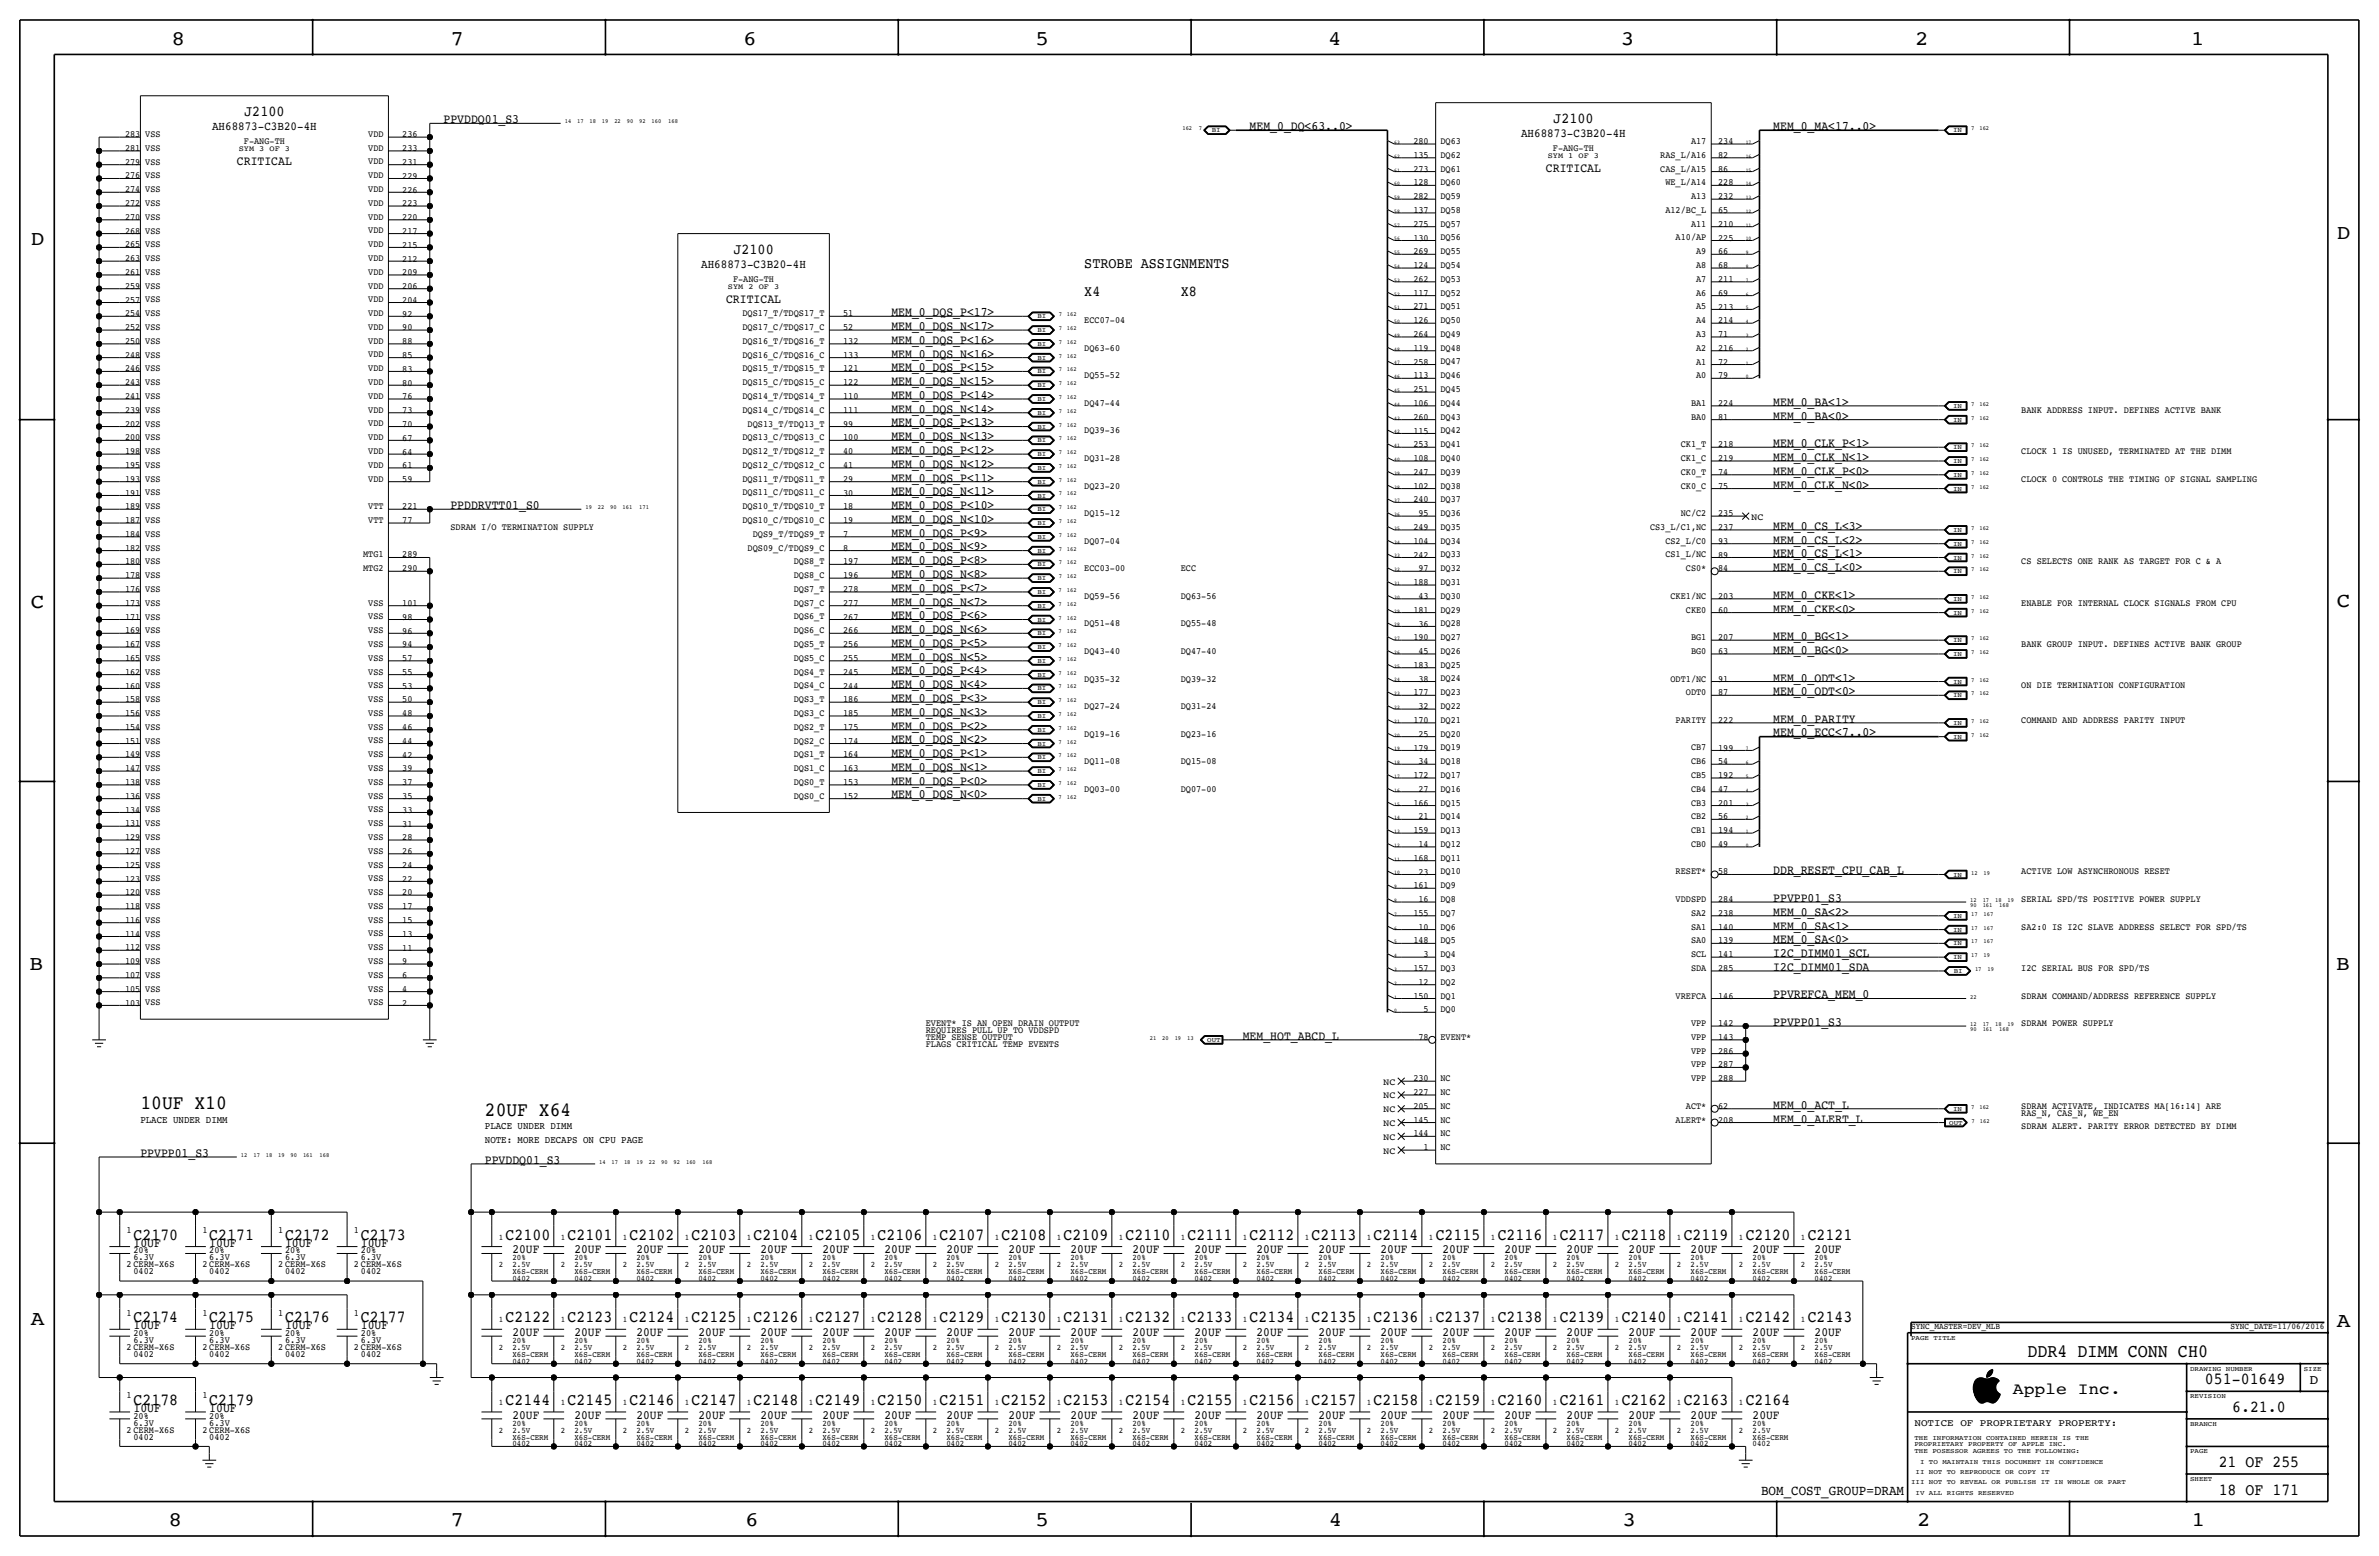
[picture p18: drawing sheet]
<svg xmlns="http://www.w3.org/2000/svg" width="877mm" height="574mm" viewBox="0 0 877 574" stroke-linecap="round" stroke-linejoin="round" font-family="sans-serif">
<defs><g id="words">
<g font-size="7.6">
<text x="63.2" y="16.5">8</text>
<text x="166.1" y="16.5">7</text>
<text x="274" y="16.5">6</text>
<text x="381.7" y="16.5">5</text>
<text x="489.7" y="16.5">4</text>
<text x="597.6" y="16.5">3</text>
<text x="706.1" y="16.5">2</text>
<text x="807.7" y="16.5">1</text>
<text x="861.5" y="88.1">D</text>
<text x="11.4" y="90.4">D</text>
<text x="11.4" y="224.3">C</text>
<text x="861.5" y="223.8">C</text>
<text x="10.8" y="357.6">B</text>
<text x="861.3" y="357.4">B</text>
<text x="11.3" y="488.4">A</text>
<text x="861.5" y="489.2">A</text>
<text x="62.2" y="562.6">8</text>
<text x="166" y="562.6">7</text>
<text x="274.8" y="562.6">6</text>
<text x="381.7" y="562.6">5</text>
<text x="489.9" y="562.6">4</text>
<text x="598.1" y="562.6">3</text>
<text x="706.8" y="562.6">2</text>
<text x="807.9" y="562.6">1</text>
</g>
<g font-size="7.4">
<text x="51.8" y="408.7">10UF X10</text>
<text x="178.8" y="411.2">20UF X64</text>
</g>
<text font-size="6.9" x="747.4" y="500.1">DDR4 DIMM CONN CH0</text>
<g font-size="6.2">
<text x="49.2" y="456.9">C2170</text>
<text x="77.2" y="456.9">C2171</text>
<text x="105.1" y="456.9">C2172</text>
<text x="133" y="456.9">C2173</text>
<text x="186.4" y="456.9">C2100</text>
<text x="209.2" y="456.9">C2101</text>
<text x="232.1" y="456.9">C2102</text>
<text x="255" y="456.9">C2103</text>
<text x="277.8" y="456.9">C2104</text>
<text x="300.7" y="456.9">C2105</text>
<text x="323.5" y="456.9">C2106</text>
<text x="346.4" y="456.9">C2107</text>
<text x="369.3" y="456.9">C2108</text>
<text x="392.1" y="456.9">C2109</text>
<text x="415" y="456.9">C2110</text>
<text x="437.8" y="456.9">C2111</text>
<text x="460.7" y="456.9">C2112</text>
<text x="483.6" y="456.9">C2113</text>
<text x="506.4" y="456.9">C2114</text>
<text x="529.3" y="456.9">C2115</text>
<text x="552.1" y="456.9">C2116</text>
<text x="575" y="456.9">C2117</text>
<text x="597.9" y="456.9">C2118</text>
<text x="620.7" y="456.9">C2119</text>
<text x="643.6" y="456.9">C2120</text>
<text x="666.4" y="456.9">C2121</text>
<text x="49.2" y="487.4">C2174</text>
<text x="77.2" y="487.4">C2175</text>
<text x="105.1" y="487.4">C2176</text>
<text x="133" y="487.4">C2177</text>
<text x="186.4" y="487.4">C2122</text>
<text x="209.2" y="487.4">C2123</text>
<text x="232.1" y="487.4">C2124</text>
<text x="255" y="487.4">C2125</text>
<text x="277.8" y="487.4">C2126</text>
<text x="300.7" y="487.4">C2127</text>
<text x="323.5" y="487.4">C2128</text>
<text x="346.4" y="487.4">C2129</text>
<text x="369.3" y="487.4">C2130</text>
<text x="392.1" y="487.4">C2131</text>
<text x="415" y="487.4">C2132</text>
<text x="437.8" y="487.4">C2133</text>
<text x="460.7" y="487.4">C2134</text>
<text x="483.6" y="487.4">C2135</text>
<text x="506.4" y="487.4">C2136</text>
<text x="529.3" y="487.4">C2137</text>
<text x="552.1" y="487.4">C2138</text>
<text x="575" y="487.4">C2139</text>
<text x="597.9" y="487.4">C2140</text>
<text x="620.7" y="487.4">C2141</text>
<text x="643.6" y="487.4">C2142</text>
<text x="666.4" y="487.4">C2143</text>
<text x="812.9" y="510.3">051-01649</text>
<text x="49.2" y="517.9">C2178</text>
<text x="77.2" y="517.9">C2179</text>
<text x="186.4" y="517.9">C2144</text>
<text x="209.2" y="517.9">C2145</text>
<text x="232.1" y="517.9">C2146</text>
<text x="255" y="517.9">C2147</text>
<text x="277.8" y="517.9">C2148</text>
<text x="300.7" y="517.9">C2149</text>
<text x="323.5" y="517.9">C2150</text>
<text x="346.4" y="517.9">C2151</text>
<text x="369.3" y="517.9">C2152</text>
<text x="392.1" y="517.9">C2153</text>
<text x="415" y="517.9">C2154</text>
<text x="437.8" y="517.9">C2155</text>
<text x="460.7" y="517.9">C2156</text>
<text x="483.6" y="517.9">C2157</text>
<text x="506.4" y="517.9">C2158</text>
<text x="529.3" y="517.9">C2159</text>
<text x="552.1" y="517.9">C2160</text>
<text x="575" y="517.9">C2161</text>
<text x="597.9" y="517.9">C2162</text>
<text x="620.7" y="517.9">C2163</text>
<text x="643.6" y="517.9">C2164</text>
<text x="822.9" y="520.4">6.21.0</text>
<text x="818" y="540.8">21 OF 255</text>
<text x="818" y="550.9">18 OF 171</text>
</g>
<text font-size="6" x="742.1" y="513.9">Apple Inc.</text>
<g font-size="5.6">
<text x="90" y="42.9">J2100</text>
<text x="572.6" y="45.5">J2100</text>
<text x="270.4" y="93.7">J2100</text>
<text x="399.7" y="98.8">STROBE ASSIGNMENTS</text>
<text x="399.7" y="109">X4</text>
<text x="435.3" y="109">X8</text>
</g>
<text font-size="5.2" x="649.3" y="550.9">BOM_COST_GROUP=DRAM</text>
<text font-size="5" x="851.5" y="510.3">D</text>
<g font-size="4.7">
<text x="163.5" y="45.4">PPVDDQ01_S3</text>
<text x="460.7" y="47.9">MEM_0_DQ&lt;63..0&gt;</text>
<text x="653.7" y="47.9">MEM_0_MA&lt;17..0&gt;</text>
<text x="87.3" y="60.7">CRITICAL</text>
<text x="569.9" y="63.2">CRITICAL</text>
<text x="267.7" y="111.5">CRITICAL</text>
<text x="328.6" y="116.6">MEM_0_DQS_P&lt;17&gt;</text>
<text x="328.6" y="121.7">MEM_0_DQS_N&lt;17&gt;</text>
<text x="328.6" y="126.7">MEM_0_DQS_P&lt;16&gt;</text>
<text x="328.6" y="131.8">MEM_0_DQS_N&lt;16&gt;</text>
<text x="328.6" y="136.9">MEM_0_DQS_P&lt;15&gt;</text>
<text x="328.6" y="142">MEM_0_DQS_N&lt;15&gt;</text>
<text x="328.6" y="147">MEM_0_DQS_P&lt;14&gt;</text>
<text x="653.7" y="149.6">MEM_0_BA&lt;1&gt;</text>
<text x="328.6" y="152.1">MEM_0_DQS_N&lt;14&gt;</text>
<text x="653.7" y="154.7">MEM_0_BA&lt;0&gt;</text>
<text x="328.6" y="157.2">MEM_0_DQS_P&lt;13&gt;</text>
<text x="328.6" y="162.3">MEM_0_DQS_N&lt;13&gt;</text>
<text x="328.6" y="167.4">MEM_0_DQS_P&lt;12&gt;</text>
<text x="653.7" y="164.8">MEM_0_CLK_P&lt;1&gt;</text>
<text x="328.6" y="172.4">MEM_0_DQS_N&lt;12&gt;</text>
<text x="653.7" y="169.9">MEM_0_CLK_N&lt;1&gt;</text>
<text x="328.6" y="177.5">MEM_0_DQS_P&lt;11&gt;</text>
<text x="653.7" y="175">MEM_0_CLK_P&lt;0&gt;</text>
<text x="328.6" y="182.6">MEM_0_DQS_N&lt;11&gt;</text>
<text x="653.7" y="180.1">MEM_0_CLK_N&lt;0&gt;</text>
<text x="166.1" y="187.6">PPDDRVTT01_S0</text>
<text x="328.6" y="187.7">MEM_0_DQS_P&lt;10&gt;</text>
<text x="328.6" y="192.7">MEM_0_DQS_N&lt;10&gt;</text>
<text x="328.6" y="197.8">MEM_0_DQS_P&lt;9&gt;</text>
<text x="653.7" y="195.3">MEM_0_CS_L&lt;3&gt;</text>
<text x="328.6" y="202.9">MEM_0_DQS_N&lt;9&gt;</text>
<text x="653.7" y="200.4">MEM_0_CS_L&lt;2&gt;</text>
<text x="328.6" y="208">MEM_0_DQS_P&lt;8&gt;</text>
<text x="653.7" y="205.5">MEM_0_CS_L&lt;1&gt;</text>
<text x="328.6" y="213.1">MEM_0_DQS_N&lt;8&gt;</text>
<text x="653.7" y="210.6">MEM_0_CS_L&lt;0&gt;</text>
<text x="328.6" y="218.1">MEM_0_DQS_P&lt;7&gt;</text>
<text x="653.7" y="220.7">MEM_0_CKE&lt;1&gt;</text>
<text x="328.6" y="223.2">MEM_0_DQS_N&lt;7&gt;</text>
<text x="653.7" y="225.8">MEM_0_CKE&lt;0&gt;</text>
<text x="328.6" y="228.3">MEM_0_DQS_P&lt;6&gt;</text>
<text x="328.6" y="233.4">MEM_0_DQS_N&lt;6&gt;</text>
<text x="328.6" y="238.5">MEM_0_DQS_P&lt;5&gt;</text>
<text x="653.7" y="236">MEM_0_BG&lt;1&gt;</text>
<text x="328.6" y="243.5">MEM_0_DQS_N&lt;5&gt;</text>
<text x="653.7" y="241">MEM_0_BG&lt;0&gt;</text>
<text x="328.6" y="248.6">MEM_0_DQS_P&lt;4&gt;</text>
<text x="653.7" y="251.2">MEM_0_ODT&lt;1&gt;</text>
<text x="328.6" y="253.7">MEM_0_DQS_N&lt;4&gt;</text>
<text x="653.7" y="256.3">MEM_0_ODT&lt;0&gt;</text>
<text x="328.6" y="258.8">MEM_0_DQS_P&lt;3&gt;</text>
<text x="328.6" y="263.8">MEM_0_DQS_N&lt;3&gt;</text>
<text x="328.6" y="268.9">MEM_0_DQS_P&lt;2&gt;</text>
<text x="653.7" y="266.4">MEM_0_PARITY</text>
<text x="328.6" y="274">MEM_0_DQS_N&lt;2&gt;</text>
<text x="653.7" y="271.4">MEM_0_ECC&lt;7..0&gt;</text>
<text x="328.6" y="279.1">MEM_0_DQS_P&lt;1&gt;</text>
<text x="328.6" y="284.2">MEM_0_DQS_N&lt;1&gt;</text>
<text x="328.6" y="289.2">MEM_0_DQS_P&lt;0&gt;</text>
<text x="328.6" y="294.3">MEM_0_DQS_N&lt;0&gt;</text>
<text x="653.7" y="322.3">DDR_RESET_CPU_CAB_L</text>
<text x="653.7" y="332.5">PPVPP01_S3</text>
<text x="653.7" y="337.6">MEM_0_SA&lt;2&gt;</text>
<text x="653.7" y="342.6">MEM_0_SA&lt;1&gt;</text>
<text x="653.7" y="347.7">MEM_0_SA&lt;0&gt;</text>
<text x="653.7" y="352.8">I2C_DIMM01_SCL</text>
<text x="653.7" y="357.9">I2C_DIMM01_SDA</text>
<text x="653.7" y="368">PPVREFCA_MEM_0</text>
<text x="458.2" y="383.3">MEM_HOT_ABCD_L</text>
<text x="653.7" y="378.2">PPVPP01_S3</text>
<text x="653.7" y="408.7">MEM_0_ACT_L</text>
<text x="653.7" y="413.8">MEM_0_ALERT_L</text>
<text x="51.8" y="426.5">PPVPP01_S3</text>
<text x="178.8" y="429">PPVDDQ01_S3</text>
<text x="49.2" y="459.5">10UF</text>
<text x="77.2" y="459.5">10UF</text>
<text x="105.1" y="459.5">10UF</text>
<text x="133" y="459.5">10UF</text>
<text x="188.9" y="462">20UF</text>
<text x="211.8" y="462">20UF</text>
<text x="234.6" y="462">20UF</text>
<text x="257.5" y="462">20UF</text>
<text x="280.4" y="462">20UF</text>
<text x="303.2" y="462">20UF</text>
<text x="326.1" y="462">20UF</text>
<text x="348.9" y="462">20UF</text>
<text x="371.8" y="462">20UF</text>
<text x="394.7" y="462">20UF</text>
<text x="417.5" y="462">20UF</text>
<text x="440.4" y="462">20UF</text>
<text x="463.2" y="462">20UF</text>
<text x="486.1" y="462">20UF</text>
<text x="509" y="462">20UF</text>
<text x="531.8" y="462">20UF</text>
<text x="554.7" y="462">20UF</text>
<text x="577.5" y="462">20UF</text>
<text x="600.4" y="462">20UF</text>
<text x="623.3" y="462">20UF</text>
<text x="646.1" y="462">20UF</text>
<text x="669" y="462">20UF</text>
<text x="49.2" y="490">10UF</text>
<text x="77.2" y="490">10UF</text>
<text x="105.1" y="490">10UF</text>
<text x="133" y="490">10UF</text>
<text x="188.9" y="492.5">20UF</text>
<text x="211.8" y="492.5">20UF</text>
<text x="234.6" y="492.5">20UF</text>
<text x="257.5" y="492.5">20UF</text>
<text x="280.4" y="492.5">20UF</text>
<text x="303.2" y="492.5">20UF</text>
<text x="326.1" y="492.5">20UF</text>
<text x="348.9" y="492.5">20UF</text>
<text x="371.8" y="492.5">20UF</text>
<text x="394.7" y="492.5">20UF</text>
<text x="417.5" y="492.5">20UF</text>
<text x="440.4" y="492.5">20UF</text>
<text x="463.2" y="492.5">20UF</text>
<text x="486.1" y="492.5">20UF</text>
<text x="509" y="492.5">20UF</text>
<text x="531.8" y="492.5">20UF</text>
<text x="554.7" y="492.5">20UF</text>
<text x="577.5" y="492.5">20UF</text>
<text x="600.4" y="492.5">20UF</text>
<text x="623.3" y="492.5">20UF</text>
<text x="646.1" y="492.5">20UF</text>
<text x="669" y="492.5">20UF</text>
<text x="49.2" y="520.4">10UF</text>
<text x="77.2" y="520.4">10UF</text>
<text x="188.9" y="523">20UF</text>
<text x="211.8" y="523">20UF</text>
<text x="234.6" y="523">20UF</text>
<text x="257.5" y="523">20UF</text>
<text x="280.4" y="523">20UF</text>
<text x="303.2" y="523">20UF</text>
<text x="326.1" y="523">20UF</text>
<text x="348.9" y="523">20UF</text>
<text x="371.8" y="523">20UF</text>
<text x="394.7" y="523">20UF</text>
<text x="417.5" y="523">20UF</text>
<text x="440.4" y="523">20UF</text>
<text x="463.2" y="523">20UF</text>
<text x="486.1" y="523">20UF</text>
<text x="509" y="523">20UF</text>
<text x="531.8" y="523">20UF</text>
<text x="554.7" y="523">20UF</text>
<text x="577.5" y="523">20UF</text>
<text x="600.4" y="523">20UF</text>
<text x="623.3" y="523">20UF</text>
<text x="646.1" y="523">20UF</text>
</g>
<g font-size="4.5">
<text x="78.2" y="48">AH68873-C3B20-4H</text>
<text x="560.8" y="50.5">AH68873-C3B20-4H</text>
<text x="258.5" y="98.8">AH68873-C3B20-4H</text>
</g>
<g font-size="3.8">
<text x="51.8" y="413.8">PLACE UNDER DIMM</text>
<text x="178.8" y="416.3">PLACE UNDER DIMM</text>
<text x="178.8" y="421.4">NOTE: MORE DECAPS ON CPU PAGE</text>
</g>
<text font-size="3.7" x="705.8" y="525.5">NOTICE OF PROPRIETARY PROPERTY:</text>
<g font-size="3.5">
<text x="46.1" y="50.5">283</text>
<text x="53.5" y="50.5">VSS</text>
<text x="89.9" y="53.1">F-ANG-TH</text>
<text x="135.8" y="50.5">VDD</text>
<text x="148.3" y="50.7">236</text>
<text x="521.1" y="53.1">280</text>
<text x="531.1" y="53.1">DQ63</text>
<text x="623.4" y="53.1">A17</text>
<text x="633.4" y="53.1">234</text>
<text x="46.1" y="55.6">281</text>
<text x="53.5" y="55.6">VSS</text>
<text x="135.8" y="55.5">VDD</text>
<text x="148.3" y="55.8">233</text>
<text x="521.1" y="58.2">135</text>
<text x="531.1" y="58.2">DQ62</text>
<text x="572.5" y="55.6">F-ANG-TH</text>
<text x="612.1" y="58.2">RAS_L/A16</text>
<text x="633.4" y="58.2">82</text>
<text x="46.1" y="60.7">279</text>
<text x="46.1" y="65.8">276</text>
<text x="53.5" y="65.8">VSS</text>
<text x="53.5" y="60.7">VSS</text>
<text x="135.8" y="65.7">VDD</text>
<text x="135.8" y="60.6">VDD</text>
<text x="148.3" y="60.8">231</text>
<text x="148.3" y="65.9">229</text>
<text x="521.1" y="63.3">273</text>
<text x="531.1" y="63.2">DQ61</text>
<text x="612.1" y="63.2">CAS_L/A15</text>
<text x="633.4" y="63.3">86</text>
<text x="46.1" y="70.9">274</text>
<text x="53.5" y="70.9">VSS</text>
<text x="135.8" y="70.8">VDD</text>
<text x="148.3" y="71">226</text>
<text x="521.1" y="68.3">128</text>
<text x="531.1" y="68.3">DQ60</text>
<text x="614" y="68.3">WE_L/A14</text>
<text x="633.4" y="68.3">228</text>
<text x="46.1" y="76">272</text>
<text x="53.5" y="75.9">VSS</text>
<text x="135.8" y="75.9">VDD</text>
<text x="148.3" y="76.1">223</text>
<text x="521.1" y="73.4">282</text>
<text x="531.1" y="73.4">DQ59</text>
<text x="623.4" y="73.4">A13</text>
<text x="633.4" y="73.5">232</text>
<text x="46.1" y="81">270</text>
<text x="53.5" y="81">VSS</text>
<text x="135.8" y="81">VDD</text>
<text x="148.3" y="81.2">220</text>
<text x="521.1" y="78.5">137</text>
<text x="521.1" y="83.6">275</text>
<text x="531.1" y="83.6">DQ57</text>
<text x="531.1" y="78.5">DQ58</text>
<text x="614" y="78.5">A12/BC_L</text>
<text x="623.4" y="83.6">A11</text>
<text x="633.4" y="78.5">65</text>
<text x="633.4" y="83.6">210</text>
<text x="46.1" y="86.1">268</text>
<text x="53.5" y="86.1">VSS</text>
<text x="135.8" y="86">VDD</text>
<text x="148.3" y="86.2">217</text>
<text x="521.1" y="88.7">130</text>
<text x="531.1" y="88.6">DQ56</text>
<text x="617.8" y="88.6">A10/AP</text>
<text x="633.4" y="88.7">225</text>
<text x="46.1" y="91.2">265</text>
<text x="53.5" y="91.2">VSS</text>
<text x="135.8" y="91.1">VDD</text>
<text x="148.3" y="91.3">215</text>
<text x="521.1" y="93.7">269</text>
<text x="531.1" y="93.7">DQ55</text>
<text x="625.3" y="93.7">A9</text>
<text x="633.4" y="93.8">66</text>
<text x="46.1" y="96.3">263</text>
<text x="46.1" y="101.4">261</text>
<text x="53.5" y="101.3">VSS</text>
<text x="53.5" y="96.3">VSS</text>
<text x="135.8" y="101.3">VDD</text>
<text x="135.8" y="96.2">VDD</text>
<text x="148.3" y="96.4">212</text>
<text x="148.3" y="101.5">209</text>
<text x="521.1" y="98.8">124</text>
<text x="531.1" y="98.8">DQ54</text>
<text x="625.3" y="98.8">A8</text>
<text x="633.4" y="98.9">68</text>
<text x="46.1" y="106.4">259</text>
<text x="53.5" y="106.4">VSS</text>
<text x="135.8" y="106.4">VDD</text>
<text x="148.3" y="106.6">206</text>
<text x="270.3" y="103.9">F-ANG-TH</text>
<text x="521.1" y="103.9">262</text>
<text x="531.1" y="103.9">DQ53</text>
<text x="625.3" y="103.9">A7</text>
<text x="633.4" y="103.9">211</text>
<text x="46.1" y="111.5">257</text>
<text x="53.5" y="111.5">VSS</text>
<text x="135.8" y="111.4">VDD</text>
<text x="148.3" y="111.6">204</text>
<text x="521.1" y="109">117</text>
<text x="531.1" y="108.9">DQ52</text>
<text x="625.3" y="109">A6</text>
<text x="633.4" y="109">69</text>
<text x="46.1" y="116.6">254</text>
<text x="53.5" y="116.6">VSS</text>
<text x="135.8" y="116.5">VDD</text>
<text x="148.3" y="116.7">92</text>
<text x="273.7" y="116.6">DQS17_T/TDQS17_T</text>
<text x="310.8" y="116.6">51</text>
<text x="399.7" y="119.1">ECC07-04</text>
<text x="521.1" y="114.1">271</text>
<text x="521.1" y="119.1">126</text>
<text x="531.1" y="119.1">DQ50</text>
<text x="531.1" y="114">DQ51</text>
<text x="625.3" y="119.1">A4</text>
<text x="625.3" y="114">A5</text>
<text x="633.4" y="114.1">213</text>
<text x="633.4" y="119.2">214</text>
<text x="46.1" y="121.7">252</text>
<text x="53.5" y="121.7">VSS</text>
<text x="135.8" y="121.6">VDD</text>
<text x="148.3" y="121.8">90</text>
<text x="273.7" y="121.7">DQS17_C/TDQS17_C</text>
<text x="310.8" y="121.7">52</text>
<text x="521.1" y="124.2">264</text>
<text x="531.1" y="124.2">DQ49</text>
<text x="625.3" y="124.2">A3</text>
<text x="633.4" y="124.3">71</text>
<text x="46.1" y="126.8">250</text>
<text x="46.1" y="131.8">248</text>
<text x="53.5" y="131.8">VSS</text>
<text x="53.5" y="126.7">VSS</text>
<text x="135.8" y="131.8">VDD</text>
<text x="135.8" y="126.7">VDD</text>
<text x="148.3" y="126.9">88</text>
<text x="148.3" y="132">85</text>
<text x="273.7" y="131.8">DQS16_C/TDQS16_C</text>
<text x="273.7" y="126.7">DQS16_T/TDQS16_T</text>
<text x="310.8" y="126.7">132</text>
<text x="310.8" y="131.8">133</text>
<text x="399.7" y="129.3">DQ63-60</text>
<text x="521.1" y="129.3">119</text>
<text x="531.1" y="129.3">DQ48</text>
<text x="625.3" y="129.3">A2</text>
<text x="633.4" y="129.3">216</text>
<text x="46.1" y="136.9">246</text>
<text x="53.5" y="136.9">VSS</text>
<text x="135.8" y="136.9">VDD</text>
<text x="148.3" y="137.1">83</text>
<text x="273.7" y="136.9">DQS15_T/TDQS15_T</text>
<text x="310.8" y="136.9">121</text>
<text x="521.1" y="134.4">258</text>
<text x="531.1" y="134.3">DQ47</text>
<text x="625.3" y="134.4">A1</text>
<text x="633.4" y="134.4">72</text>
<text x="46.1" y="142">243</text>
<text x="53.5" y="142">VSS</text>
<text x="135.8" y="141.9">VDD</text>
<text x="148.3" y="142.1">80</text>
<text x="273.7" y="142">DQS15_C/TDQS15_C</text>
<text x="310.8" y="142">122</text>
<text x="399.7" y="139.4">DQ55-52</text>
<text x="521.1" y="139.5">113</text>
<text x="531.1" y="139.4">DQ46</text>
<text x="625.3" y="139.4">A0</text>
<text x="633.4" y="139.5">79</text>
<text x="46.1" y="147.1">241</text>
<text x="53.5" y="147.1">VSS</text>
<text x="135.8" y="147">VDD</text>
<text x="148.3" y="147.2">76</text>
<text x="273.7" y="147.1">DQS14_T/TDQS14_T</text>
<text x="310.8" y="147.1">110</text>
<text x="399.7" y="149.6">DQ47-44</text>
<text x="521.1" y="144.6">251</text>
<text x="521.1" y="149.6">106</text>
<text x="531.1" y="144.5">DQ45</text>
<text x="531.1" y="149.6">DQ44</text>
<text x="623.4" y="149.6">BA1</text>
<text x="633.4" y="149.7">224</text>
<text x="46.1" y="152.2">239</text>
<text x="53.5" y="152.1">VSS</text>
<text x="135.8" y="152.1">VDD</text>
<text x="148.3" y="152.3">73</text>
<text x="273.7" y="152.1">DQS14_C/TDQS14_C</text>
<text x="310.8" y="152.2">111</text>
<text x="521.1" y="154.7">260</text>
<text x="531.1" y="154.7">DQ43</text>
<text x="623.4" y="154.7">BA0</text>
<text x="633.4" y="154.7">81</text>
<text x="745.2" y="152.1">BANK ADDRESS INPUT. DEFINES ACTIVE BANK</text>
<text x="46.1" y="157.3">202</text>
<text x="53.5" y="157.2">VSS</text>
<text x="135.8" y="157.2">VDD</text>
<text x="148.3" y="157.4">70</text>
<text x="275.6" y="157.2">DQS13_T/TDQ13_T</text>
<text x="310.8" y="157.2">99</text>
<text x="399.7" y="159.8">DQ39-36</text>
<text x="521.1" y="159.8">115</text>
<text x="531.1" y="159.7">DQ42</text>
<text x="46.1" y="162.3">200</text>
<text x="46.1" y="167.4">198</text>
<text x="53.5" y="167.4">VSS</text>
<text x="53.5" y="162.3">VSS</text>
<text x="135.8" y="167.3">VDD</text>
<text x="135.8" y="162.3">VDD</text>
<text x="148.3" y="162.5">67</text>
<text x="148.3" y="167.5">64</text>
<text x="273.7" y="167.4">DQS12_T/TDQS12_T</text>
<text x="273.7" y="162.3">DQS13_C/TDQS13_C</text>
<text x="310.8" y="162.3">100</text>
<text x="310.8" y="167.4">40</text>
<text x="521.1" y="164.9">253</text>
<text x="531.1" y="164.8">DQ41</text>
<text x="619.7" y="164.8">CK1_T</text>
<text x="633.4" y="164.9">218</text>
<text x="745.2" y="167.4">CLOCK 1 IS UNUSED, TERMINATED AT THE DIMM</text>
<text x="46.1" y="172.5">195</text>
<text x="53.5" y="172.5">VSS</text>
<text x="135.8" y="172.4">VDD</text>
<text x="148.3" y="172.6">61</text>
<text x="273.7" y="172.5">DQS12_C/TDQS12_C</text>
<text x="310.8" y="172.5">41</text>
<text x="399.7" y="169.9">DQ31-28</text>
<text x="521.1" y="170">108</text>
<text x="531.1" y="169.9">DQ40</text>
<text x="619.7" y="169.9">CK1_C</text>
<text x="633.4" y="170">219</text>
<text x="46.1" y="177.6">193</text>
<text x="53.5" y="177.5">VSS</text>
<text x="135.8" y="177.5">VDD</text>
<text x="148.3" y="177.7">59</text>
<text x="273.7" y="177.5">DQS11_T/TDQS11_T</text>
<text x="310.8" y="177.6">29</text>
<text x="521.1" y="175">247</text>
<text x="531.1" y="175">DQ39</text>
<text x="619.7" y="175">CK0_T</text>
<text x="633.4" y="175">74</text>
<text x="745.2" y="177.5">CLOCK 0 CONTROLS THE TIMING OF SIGNAL SAMPLING</text>
<text x="46.1" y="182.7">191</text>
<text x="53.5" y="182.6">VSS</text>
<text x="273.7" y="182.6">DQS11_C/TDQS11_C</text>
<text x="310.8" y="182.6">30</text>
<text x="399.7" y="180.1">DQ23-20</text>
<text x="521.1" y="180.1">102</text>
<text x="521.1" y="185.2">240</text>
<text x="531.1" y="185.1">DQ37</text>
<text x="531.1" y="180.1">DQ38</text>
<text x="619.7" y="180.1">CK0_C</text>
<text x="633.4" y="180.1">75</text>
<text x="46.1" y="187.7">189</text>
<text x="53.5" y="187.7">VSS</text>
<text x="135.8" y="187.7">VTT</text>
<text x="148.3" y="187.7">221</text>
<text x="273.7" y="187.7">DQS10_T/TDQS10_T</text>
<text x="310.8" y="187.7">18</text>
<text x="399.7" y="190.3">DQ15-12</text>
<text x="523" y="190.3">95</text>
<text x="531.1" y="190.2">DQ36</text>
<text x="619.7" y="190.2">NC/C2</text>
<text x="633.4" y="190.2">235</text>
<text x="645.6" y="191.5">NC</text>
<text x="46.1" y="192.8">187</text>
<text x="46.1" y="197.9">184</text>
<text x="53.5" y="197.9">VSS</text>
<text x="53.5" y="192.8">VSS</text>
<text x="135.8" y="192.8">VTT</text>
<text x="148.3" y="192.8">77</text>
<text x="166.1" y="195.3">SDRAM I/O TERMINATION SUPPLY</text>
<text x="273.7" y="192.8">DQS10_C/TDQS10_C</text>
<text x="277.5" y="197.9">DQS9_T/TDQS9_T</text>
<text x="310.8" y="192.8">19</text>
<text x="310.8" y="197.9">7</text>
<text x="521.1" y="195.4">249</text>
<text x="531.1" y="195.3">DQ35</text>
<text x="608.3" y="195.3">CS3_L/C1,NC</text>
<text x="633.4" y="195.4">237</text>
<text x="46.1" y="203">182</text>
<text x="53.5" y="202.9">VSS</text>
<text x="275.6" y="202.9">DQS09_C/TDQS9_C</text>
<text x="310.8" y="203">8</text>
<text x="399.7" y="200.4">DQ07-04</text>
<text x="521.1" y="200.4">104</text>
<text x="531.1" y="200.4">DQ34</text>
<text x="614" y="200.4">CS2_L/C0</text>
<text x="633.4" y="200.4">93</text>
<text x="46.1" y="208.1">180</text>
<text x="53.5" y="208">VSS</text>
<text x="133.9" y="205.5">MTG1</text>
<text x="148.3" y="205.5">289</text>
<text x="292.6" y="208">DQS8_T</text>
<text x="310.8" y="208.1">197</text>
<text x="521.1" y="205.5">242</text>
<text x="531.1" y="205.5">DQ33</text>
<text x="614" y="205.5">CS1_L/NC</text>
<text x="633.4" y="205.5">89</text>
<text x="745.2" y="208">CS SELECTS ONE RANK AS TARGET FOR C &amp; A</text>
<text x="46.1" y="213.1">178</text>
<text x="53.5" y="213.1">VSS</text>
<text x="133.9" y="210.6">MTG2</text>
<text x="148.3" y="210.6">290</text>
<text x="292.6" y="213.1">DQS8_C</text>
<text x="310.8" y="213.1">196</text>
<text x="399.7" y="210.6">ECC03-00</text>
<text x="435.3" y="210.6">ECC</text>
<text x="521.1" y="215.7">188</text>
<text x="523" y="210.6">97</text>
<text x="531.1" y="215.6">DQ31</text>
<text x="531.1" y="210.6">DQ32</text>
<text x="621.5" y="210.6">CS0*</text>
<text x="633.4" y="210.6">84</text>
<text x="46.1" y="218.2">176</text>
<text x="53.5" y="218.2">VSS</text>
<text x="292.6" y="218.2">DQS7_T</text>
<text x="310.8" y="218.2">278</text>
<text x="399.7" y="220.7">DQ59-56</text>
<text x="435.3" y="220.7">DQ63-56</text>
<text x="523" y="220.8">43</text>
<text x="531.1" y="220.7">DQ30</text>
<text x="615.9" y="220.7">CKE1/NC</text>
<text x="633.4" y="220.8">203</text>
<text x="46.1" y="223.3">173</text>
<text x="53.5" y="223.3">VSS</text>
<text x="135.8" y="223.2">VSS</text>
<text x="148.3" y="223.4">101</text>
<text x="292.6" y="223.3">DQS7_C</text>
<text x="310.8" y="223.3">277</text>
<text x="521.1" y="225.9">181</text>
<text x="531.1" y="225.8">DQ29</text>
<text x="621.5" y="225.8">CKE0</text>
<text x="633.4" y="225.8">60</text>
<text x="745.2" y="223.3">ENABLE FOR INTERNAL CLOCK SIGNALS FROM CPU</text>
<text x="46.1" y="228.4">171</text>
<text x="46.1" y="233.5">169</text>
<text x="53.5" y="228.3">VSS</text>
<text x="53.5" y="233.4">VSS</text>
<text x="135.8" y="233.3">VSS</text>
<text x="135.8" y="228.3">VSS</text>
<text x="148.3" y="228.4">98</text>
<text x="148.3" y="233.5">96</text>
<text x="292.6" y="233.4">DQS6_C</text>
<text x="292.6" y="228.3">DQS6_T</text>
<text x="310.8" y="228.4">267</text>
<text x="310.8" y="233.5">266</text>
<text x="399.7" y="230.9">DQ51-48</text>
<text x="435.3" y="230.9">DQ55-48</text>
<text x="523" y="230.9">36</text>
<text x="531.1" y="230.9">DQ28</text>
<text x="46.1" y="238.6">167</text>
<text x="53.5" y="238.5">VSS</text>
<text x="135.8" y="238.4">VSS</text>
<text x="148.3" y="238.6">94</text>
<text x="292.6" y="238.5">DQS5_T</text>
<text x="310.8" y="238.5">256</text>
<text x="521.1" y="236">190</text>
<text x="531.1" y="236">DQ27</text>
<text x="623.4" y="236">BG1</text>
<text x="633.4" y="236">207</text>
<text x="745.2" y="238.5">BANK GROUP INPUT. DEFINES ACTIVE BANK GROUP</text>
<text x="46.1" y="243.6">165</text>
<text x="53.5" y="243.6">VSS</text>
<text x="135.8" y="243.5">VSS</text>
<text x="148.3" y="243.7">57</text>
<text x="292.6" y="243.6">DQS5_C</text>
<text x="310.8" y="243.6">255</text>
<text x="399.7" y="241.1">DQ43-40</text>
<text x="435.3" y="241">DQ47-40</text>
<text x="523" y="241.1">45</text>
<text x="531.1" y="241">DQ26</text>
<text x="623.4" y="241">BG0</text>
<text x="633.4" y="241.1">63</text>
<text x="46.1" y="248.7">162</text>
<text x="53.5" y="248.7">VSS</text>
<text x="135.8" y="248.6">VSS</text>
<text x="148.3" y="248.8">55</text>
<text x="292.6" y="248.7">DQS4_T</text>
<text x="310.8" y="248.7">245</text>
<text x="399.7" y="251.2">DQ35-32</text>
<text x="435.3" y="251.2">DQ39-32</text>
<text x="521.1" y="246.2">183</text>
<text x="523" y="251.3">38</text>
<text x="531.1" y="251.2">DQ24</text>
<text x="531.1" y="246.1">DQ25</text>
<text x="615.9" y="251.2">ODT1/NC</text>
<text x="633.4" y="251.2">91</text>
<text x="46.1" y="253.8">160</text>
<text x="53.5" y="253.8">VSS</text>
<text x="135.8" y="253.7">VSS</text>
<text x="148.3" y="253.8">53</text>
<text x="292.6" y="253.7">DQS4_C</text>
<text x="310.8" y="253.8">244</text>
<text x="521.1" y="256.3">177</text>
<text x="531.1" y="256.3">DQ23</text>
<text x="621.5" y="256.3">ODT0</text>
<text x="633.4" y="256.3">87</text>
<text x="745.2" y="253.7">ON DIE TERMINATION CONFIGURATION</text>
<text x="46.1" y="258.9">158</text>
<text x="46.1" y="264">156</text>
<text x="53.5" y="263.9">VSS</text>
<text x="53.5" y="258.8">VSS</text>
<text x="135.8" y="263.9">VSS</text>
<text x="135.8" y="258.8">VSS</text>
<text x="148.3" y="258.9">50</text>
<text x="292.6" y="258.8">DQS3_T</text>
<text x="292.6" y="263.9">DQS3_C</text>
<text x="310.8" y="258.9">186</text>
<text x="310.8" y="263.9">185</text>
<text x="399.7" y="261.4">DQ27-24</text>
<text x="435.3" y="261.4">DQ31-24</text>
<text x="523" y="261.4">32</text>
<text x="531.1" y="261.4">DQ22</text>
<text x="46.1" y="269">154</text>
<text x="53.5" y="269">VSS</text>
<text x="135.8" y="268.9">VSS</text>
<text x="148.3" y="264">48</text>
<text x="148.3" y="269.1">46</text>
<text x="292.6" y="269">DQS2_T</text>
<text x="310.8" y="269">175</text>
<text x="521.1" y="266.5">170</text>
<text x="531.1" y="266.4">DQ21</text>
<text x="617.8" y="266.4">PARITY</text>
<text x="633.4" y="266.4">222</text>
<text x="745.2" y="266.4">COMMAND AND ADDRESS PARITY INPUT</text>
<text x="46.1" y="274.1">151</text>
<text x="53.5" y="274.1">VSS</text>
<text x="135.8" y="274">VSS</text>
<text x="148.3" y="274.2">44</text>
<text x="292.6" y="274.1">DQS2_C</text>
<text x="310.8" y="274.1">174</text>
<text x="399.7" y="271.5">DQ19-16</text>
<text x="435.3" y="271.5">DQ23-16</text>
<text x="523" y="271.6">25</text>
<text x="531.1" y="271.5">DQ20</text>
<text x="46.1" y="279.2">149</text>
<text x="53.5" y="279.2">VSS</text>
<text x="135.8" y="279.1">VSS</text>
<text x="148.3" y="279.2">42</text>
<text x="292.6" y="279.1">DQS1_T</text>
<text x="310.8" y="279.2">164</text>
<text x="399.7" y="281.7">DQ11-08</text>
<text x="435.3" y="281.7">DQ15-08</text>
<text x="521.1" y="276.7">179</text>
<text x="523" y="281.8">34</text>
<text x="531.1" y="281.7">DQ18</text>
<text x="531.1" y="276.6">DQ19</text>
<text x="623.4" y="276.6">CB7</text>
<text x="623.4" y="281.7">CB6</text>
<text x="633.4" y="276.6">199</text>
<text x="633.4" y="281.7">54</text>
<text x="46.1" y="284.3">147</text>
<text x="53.5" y="284.2">VSS</text>
<text x="135.8" y="284.2">VSS</text>
<text x="148.3" y="284.3">39</text>
<text x="292.6" y="284.2">DQS1_C</text>
<text x="310.8" y="284.3">163</text>
<text x="521.1" y="286.8">172</text>
<text x="531.1" y="286.8">DQ17</text>
<text x="623.4" y="286.8">CB5</text>
<text x="633.4" y="286.8">192</text>
<text x="46.1" y="289.4">138</text>
<text x="53.5" y="289.3">VSS</text>
<text x="135.8" y="289.3">VSS</text>
<text x="148.3" y="289.4">37</text>
<text x="292.6" y="289.3">DQS0_T</text>
<text x="310.8" y="289.4">153</text>
<text x="399.7" y="291.9">DQ03-00</text>
<text x="435.3" y="291.9">DQ07-00</text>
<text x="523" y="291.8">27</text>
<text x="531.1" y="291.8">DQ16</text>
<text x="623.4" y="291.8">CB4</text>
<text x="633.4" y="291.9">47</text>
<text x="46.1" y="294.5">136</text>
<text x="46.1" y="299.5">134</text>
<text x="53.5" y="299.5">VSS</text>
<text x="53.5" y="294.4">VSS</text>
<text x="135.8" y="299.4">VSS</text>
<text x="135.8" y="294.4">VSS</text>
<text x="148.3" y="294.5">35</text>
<text x="148.3" y="299.6">33</text>
<text x="292.6" y="294.4">DQS0_C</text>
<text x="310.8" y="294.4">152</text>
<text x="521.1" y="296.9">166</text>
<text x="531.1" y="296.9">DQ15</text>
<text x="623.4" y="296.9">CB3</text>
<text x="633.4" y="297">201</text>
<text x="46.1" y="304.6">131</text>
<text x="53.5" y="304.6">VSS</text>
<text x="135.8" y="304.5">VSS</text>
<text x="148.3" y="304.7">31</text>
<text x="523" y="302">21</text>
<text x="531.1" y="302">DQ14</text>
<text x="623.4" y="302">CB2</text>
<text x="633.4" y="302">56</text>
<text x="46.1" y="309.7">129</text>
<text x="53.5" y="309.6">VSS</text>
<text x="135.8" y="309.6">VSS</text>
<text x="148.3" y="309.7">28</text>
<text x="521.1" y="307.1">159</text>
<text x="531.1" y="307.1">DQ13</text>
<text x="623.4" y="307.1">CB1</text>
<text x="633.4" y="307.1">194</text>
<text x="46.1" y="314.8">127</text>
<text x="53.5" y="314.7">VSS</text>
<text x="135.8" y="314.7">VSS</text>
<text x="148.3" y="314.8">26</text>
<text x="521.1" y="317.3">168</text>
<text x="523" y="312.2">14</text>
<text x="531.1" y="317.2">DQ11</text>
<text x="531.1" y="312.2">DQ12</text>
<text x="623.4" y="312.2">CB0</text>
<text x="633.4" y="312.2">49</text>
<text x="46.1" y="319.9">125</text>
<text x="53.5" y="319.8">VSS</text>
<text x="135.8" y="319.8">VSS</text>
<text x="148.3" y="319.9">24</text>
<text x="523" y="322.3">23</text>
<text x="531.1" y="322.3">DQ10</text>
<text x="617.8" y="322.3">RESET*</text>
<text x="633.4" y="322.3">58</text>
<text x="745.2" y="322.3">ACTIVE LOW ASYNCHRONOUS RESET</text>
<text x="46.1" y="324.9">123</text>
<text x="53.5" y="324.9">VSS</text>
<text x="53.5" y="329.9">VSS</text>
<text x="135.8" y="329.9">VSS</text>
<text x="135.8" y="324.8">VSS</text>
<text x="148.3" y="325">22</text>
<text x="521.1" y="327.4">161</text>
<text x="531.1" y="327.4">DQ9</text>
<text x="46.1" y="330">120</text>
<text x="46.1" y="335.1">118</text>
<text x="53.5" y="335">VSS</text>
<text x="135.8" y="335">VSS</text>
<text x="148.3" y="330.1">20</text>
<text x="148.3" y="335.1">17</text>
<text x="523" y="332.5">16</text>
<text x="531.1" y="332.5">DQ8</text>
<text x="617.8" y="332.5">VDDSPD</text>
<text x="633.4" y="332.5">284</text>
<text x="745.2" y="332.5">SERIAL SPD/TS POSITIVE POWER SUPPLY</text>
<text x="46.1" y="340.2">116</text>
<text x="53.5" y="340.1">VSS</text>
<text x="135.8" y="340.1">VSS</text>
<text x="148.3" y="340.2">15</text>
<text x="521.1" y="337.6">155</text>
<text x="531.1" y="337.6">DQ7</text>
<text x="623.4" y="337.6">SA2</text>
<text x="633.4" y="337.6">238</text>
<text x="46.1" y="345.3">114</text>
<text x="53.5" y="345.2">VSS</text>
<text x="135.8" y="345.2">VSS</text>
<text x="148.3" y="345.3">13</text>
<text x="521.1" y="347.7">148</text>
<text x="523" y="342.7">10</text>
<text x="531.1" y="347.7">DQ5</text>
<text x="531.1" y="342.6">DQ6</text>
<text x="623.4" y="342.6">SA1</text>
<text x="623.4" y="347.7">SA0</text>
<text x="633.4" y="342.6">140</text>
<text x="633.4" y="347.7">139</text>
<text x="745.2" y="342.6">SA2:0 IS I2C SLAVE ADDRESS SELECT FOR SPD/TS</text>
<text x="46.1" y="350.3">112</text>
<text x="53.5" y="350.3">VSS</text>
<text x="135.8" y="350.2">VSS</text>
<text x="148.3" y="350.4">11</text>
<text x="524.9" y="352.8">3</text>
<text x="531.1" y="352.8">DQ4</text>
<text x="623.4" y="352.8">SCL</text>
<text x="633.4" y="352.8">141</text>
<text x="46.1" y="355.4">109</text>
<text x="53.5" y="355.3">VSS</text>
<text x="135.8" y="355.3">VSS</text>
<text x="148.3" y="355.5">9</text>
<text x="521.1" y="357.9">157</text>
<text x="531.1" y="357.9">DQ3</text>
<text x="623.4" y="357.9">SDA</text>
<text x="633.4" y="357.9">285</text>
<text x="745.2" y="357.9">I2C SERIAL BUS FOR SPD/TS</text>
<text x="46.1" y="360.5">107</text>
<text x="46.1" y="365.6">105</text>
<text x="53.5" y="360.4">VSS</text>
<text x="53.5" y="365.5">VSS</text>
<text x="135.8" y="365.5">VSS</text>
<text x="135.8" y="360.4">VSS</text>
<text x="148.3" y="360.5">6</text>
<text x="148.3" y="365.6">4</text>
<text x="523" y="363">12</text>
<text x="531.1" y="363">DQ2</text>
<text x="46.1" y="370.7">103</text>
<text x="53.5" y="370.6">VSS</text>
<text x="135.8" y="370.6">VSS</text>
<text x="148.3" y="370.7">2</text>
<text x="521.1" y="368.1">150</text>
<text x="531.1" y="368">DQ1</text>
<text x="617.8" y="368">VREFCA</text>
<text x="633.4" y="368">146</text>
<text x="745.2" y="368">SDRAM COMMAND/ADDRESS REFERENCE SUPPLY</text>
<text x="524.9" y="373.1">5</text>
<text x="531.1" y="373.1">DQ0</text>
<text x="341.3" y="378.2">EVENT* IS AN OPEN DRAIN OUTPUT</text>
<text x="341.3" y="380.7">REQUIRES PULL UP TO VDDSPD</text>
<text x="341.3" y="383.3">TEMP SENSE OUTPUT</text>
<text x="523" y="383.3">78</text>
<text x="531.1" y="383.3">EVENT*</text>
<text x="623.4" y="383.3">VPP</text>
<text x="623.4" y="378.2">VPP</text>
<text x="633.4" y="383.3">143</text>
<text x="633.4" y="378.2">142</text>
<text x="745.2" y="378.2">SDRAM POWER SUPPLY</text>
<text x="341.3" y="385.8">FLAGS CRITICAL TEMP EVENTS</text>
<text x="623.4" y="388.4">VPP</text>
<text x="633.4" y="388.4">286</text>
<text x="623.4" y="393.4">VPP</text>
<text x="633.4" y="393.4">287</text>
<text x="510" y="399.8">NC</text>
<text x="521.1" y="398.5">230</text>
<text x="531.1" y="398.5">NC</text>
<text x="623.4" y="398.5">VPP</text>
<text x="633.4" y="398.5">288</text>
<text x="510" y="404.9">NC</text>
<text x="521.1" y="403.6">227</text>
<text x="531.1" y="403.6">NC</text>
<text x="510" y="410">NC</text>
<text x="521.1" y="408.7">205</text>
<text x="521.1" y="413.8">145</text>
<text x="531.1" y="408.7">NC</text>
<text x="531.1" y="413.8">NC</text>
<text x="617.8" y="413.8">ALERT*</text>
<text x="621.5" y="408.7">ACT*</text>
<text x="633.4" y="413.8">208</text>
<text x="633.4" y="408.7">62</text>
<text x="745.2" y="408.7">SDRAM ACTIVATE, INDICATES MA[16:14] ARE</text>
<text x="745.2" y="411.2">RAS_N, CAS_N, WE_EN</text>
<text x="510" y="415">NC</text>
<text x="521.1" y="418.8">144</text>
<text x="531.1" y="418.8">NC</text>
<text x="745.2" y="416.3">SDRAM ALERT. PARITY ERROR DETECTED BY DIMM</text>
<text x="510" y="425.2">NC</text>
<text x="510" y="420.1">NC</text>
<text x="524.9" y="423.9">1</text>
<text x="531.1" y="423.9">NC</text>
<text x="46.7" y="454.4">1</text>
<text x="74.6" y="454.4">1</text>
<text x="102.6" y="454.4">1</text>
<text x="130.5" y="454.4">1</text>
<text x="46.7" y="467.1">2 CERM-X6S</text>
<text x="49.2" y="462">20%</text>
<text x="49.2" y="464.6">6.3V</text>
<text x="74.6" y="467.1">2 CERM-X6S</text>
<text x="77.2" y="464.6">6.3V</text>
<text x="77.2" y="462">20%</text>
<text x="102.6" y="467.1">2 CERM-X6S</text>
<text x="105.1" y="464.6">6.3V</text>
<text x="105.1" y="462">20%</text>
<text x="130.5" y="467.1">2 CERM-X6S</text>
<text x="133" y="462">20%</text>
<text x="133" y="464.6">6.3V</text>
<text x="49.2" y="469.6">0402</text>
<text x="77.2" y="469.6">0402</text>
<text x="105.1" y="469.6">0402</text>
<text x="133" y="469.6">0402</text>
<text x="46.7" y="484.9">1</text>
<text x="74.6" y="484.9">1</text>
<text x="102.6" y="484.9">1</text>
<text x="130.5" y="484.9">1</text>
<text x="46.7" y="497.6">2 CERM-X6S</text>
<text x="49.2" y="495">6.3V</text>
<text x="49.2" y="492.5">20%</text>
<text x="74.6" y="497.6">2 CERM-X6S</text>
<text x="77.2" y="495">6.3V</text>
<text x="77.2" y="492.5">20%</text>
<text x="102.6" y="497.6">2 CERM-X6S</text>
<text x="105.1" y="495">6.3V</text>
<text x="105.1" y="492.5">20%</text>
<text x="130.5" y="497.6">2 CERM-X6S</text>
<text x="133" y="492.5">20%</text>
<text x="133" y="495">6.3V</text>
<text x="49.2" y="500.1">0402</text>
<text x="77.2" y="500.1">0402</text>
<text x="105.1" y="500.1">0402</text>
<text x="133" y="500.1">0402</text>
<text x="46.7" y="515.4">1</text>
<text x="74.6" y="515.4">1</text>
<text x="49.2" y="523">20%</text>
<text x="49.2" y="525.5">6.3V</text>
<text x="77.2" y="523">20%</text>
<text x="77.2" y="525.5">6.3V</text>
<text x="46.7" y="528.1">2 CERM-X6S</text>
<text x="49.2" y="530.6">0402</text>
<text x="74.6" y="528.1">2 CERM-X6S</text>
<text x="77.2" y="530.6">0402</text>
</g>
<g font-size="3.2">
<text x="704.5" y="490">SYNC_MASTER=DEV_MLB</text>
<text x="822.3" y="490">SYNC_DATE=11/06/2016</text>
</g>
<g font-size="3.1">
<text x="183.8" y="456.9">1</text>
<text x="206.7" y="456.9">1</text>
<text x="229.6" y="456.9">1</text>
<text x="252.4" y="456.9">1</text>
<text x="275.3" y="456.9">1</text>
<text x="298.1" y="456.9">1</text>
<text x="321" y="456.9">1</text>
<text x="343.9" y="456.9">1</text>
<text x="366.7" y="456.9">1</text>
<text x="389.6" y="456.9">1</text>
<text x="412.4" y="456.9">1</text>
<text x="435.3" y="456.9">1</text>
<text x="458.2" y="456.9">1</text>
<text x="481" y="456.9">1</text>
<text x="503.9" y="456.9">1</text>
<text x="526.7" y="456.9">1</text>
<text x="549.6" y="456.9">1</text>
<text x="572.5" y="456.9">1</text>
<text x="595.3" y="456.9">1</text>
<text x="618.2" y="456.9">1</text>
<text x="641" y="456.9">1</text>
<text x="663.9" y="456.9">1</text>
<text x="183.8" y="467.1">2</text>
<text x="188.9" y="467.1">2.5V</text>
<text x="188.9" y="464.6">20%</text>
<text x="206.7" y="467.1">2</text>
<text x="211.8" y="467.1">2.5V</text>
<text x="211.8" y="464.6">20%</text>
<text x="229.6" y="467.1">2</text>
<text x="234.6" y="464.6">20%</text>
<text x="234.6" y="467.1">2.5V</text>
<text x="252.4" y="467.1">2</text>
<text x="257.5" y="467.1">2.5V</text>
<text x="257.5" y="464.6">20%</text>
<text x="275.3" y="467.1">2</text>
<text x="280.4" y="464.6">20%</text>
<text x="280.4" y="467.1">2.5V</text>
<text x="298.1" y="467.1">2</text>
<text x="303.2" y="464.6">20%</text>
<text x="303.2" y="467.1">2.5V</text>
<text x="321" y="467.1">2</text>
<text x="326.1" y="467.1">2.5V</text>
<text x="326.1" y="464.6">20%</text>
<text x="343.9" y="467.1">2</text>
<text x="348.9" y="467.1">2.5V</text>
<text x="348.9" y="464.6">20%</text>
<text x="366.7" y="467.1">2</text>
<text x="371.8" y="464.6">20%</text>
<text x="371.8" y="467.1">2.5V</text>
<text x="389.6" y="467.1">2</text>
<text x="394.7" y="467.1">2.5V</text>
<text x="394.7" y="464.6">20%</text>
<text x="412.4" y="467.1">2</text>
<text x="417.5" y="464.6">20%</text>
<text x="417.5" y="467.1">2.5V</text>
<text x="435.3" y="467.1">2</text>
<text x="440.4" y="464.6">20%</text>
<text x="440.4" y="467.1">2.5V</text>
<text x="458.2" y="467.1">2</text>
<text x="463.2" y="467.1">2.5V</text>
<text x="463.2" y="464.6">20%</text>
<text x="481" y="467.1">2</text>
<text x="486.1" y="467.1">2.5V</text>
<text x="486.1" y="464.6">20%</text>
<text x="503.9" y="467.1">2</text>
<text x="509" y="464.6">20%</text>
<text x="509" y="467.1">2.5V</text>
<text x="526.7" y="467.1">2</text>
<text x="531.8" y="467.1">2.5V</text>
<text x="531.8" y="464.6">20%</text>
<text x="549.6" y="467.1">2</text>
<text x="554.7" y="464.6">20%</text>
<text x="554.7" y="467.1">2.5V</text>
<text x="572.5" y="467.1">2</text>
<text x="577.5" y="464.6">20%</text>
<text x="577.5" y="467.1">2.5V</text>
<text x="595.3" y="467.1">2</text>
<text x="600.4" y="467.1">2.5V</text>
<text x="600.4" y="464.6">20%</text>
<text x="618.2" y="467.1">2</text>
<text x="623.3" y="464.6">20%</text>
<text x="623.3" y="467.1">2.5V</text>
<text x="641" y="467.1">2</text>
<text x="646.1" y="467.1">2.5V</text>
<text x="646.1" y="464.6">20%</text>
<text x="663.9" y="467.1">2</text>
<text x="669" y="464.6">20%</text>
<text x="669" y="467.1">2.5V</text>
<text x="188.9" y="472.2">0402</text>
<text x="188.9" y="469.6">X6S-CERM</text>
<text x="211.8" y="469.6">X6S-CERM</text>
<text x="211.8" y="472.2">0402</text>
<text x="234.6" y="469.6">X6S-CERM</text>
<text x="234.6" y="472.2">0402</text>
<text x="257.5" y="469.6">X6S-CERM</text>
<text x="257.5" y="472.2">0402</text>
<text x="280.4" y="469.6">X6S-CERM</text>
<text x="280.4" y="472.2">0402</text>
<text x="303.2" y="472.2">0402</text>
<text x="303.2" y="469.6">X6S-CERM</text>
<text x="326.1" y="472.2">0402</text>
<text x="326.1" y="469.6">X6S-CERM</text>
<text x="348.9" y="472.2">0402</text>
<text x="348.9" y="469.6">X6S-CERM</text>
<text x="371.8" y="469.6">X6S-CERM</text>
<text x="371.8" y="472.2">0402</text>
<text x="394.7" y="469.6">X6S-CERM</text>
<text x="394.7" y="472.2">0402</text>
<text x="417.5" y="472.2">0402</text>
<text x="417.5" y="469.6">X6S-CERM</text>
<text x="440.4" y="472.2">0402</text>
<text x="440.4" y="469.6">X6S-CERM</text>
<text x="463.2" y="472.2">0402</text>
<text x="463.2" y="469.6">X6S-CERM</text>
<text x="486.1" y="469.6">X6S-CERM</text>
<text x="486.1" y="472.2">0402</text>
<text x="509" y="469.6">X6S-CERM</text>
<text x="509" y="472.2">0402</text>
<text x="531.8" y="472.2">0402</text>
<text x="531.8" y="469.6">X6S-CERM</text>
<text x="554.7" y="472.2">0402</text>
<text x="554.7" y="469.6">X6S-CERM</text>
<text x="577.5" y="472.2">0402</text>
<text x="577.5" y="469.6">X6S-CERM</text>
<text x="600.4" y="472.2">0402</text>
<text x="600.4" y="469.6">X6S-CERM</text>
<text x="623.3" y="472.2">0402</text>
<text x="623.3" y="469.6">X6S-CERM</text>
<text x="646.1" y="472.2">0402</text>
<text x="646.1" y="469.6">X6S-CERM</text>
<text x="669" y="472.2">0402</text>
<text x="669" y="469.6">X6S-CERM</text>
<text x="183.8" y="487.4">1</text>
<text x="206.7" y="487.4">1</text>
<text x="229.6" y="487.4">1</text>
<text x="252.4" y="487.4">1</text>
<text x="275.3" y="487.4">1</text>
<text x="298.1" y="487.4">1</text>
<text x="321" y="487.4">1</text>
<text x="343.9" y="487.4">1</text>
<text x="366.7" y="487.4">1</text>
<text x="389.6" y="487.4">1</text>
<text x="412.4" y="487.4">1</text>
<text x="435.3" y="487.4">1</text>
<text x="458.2" y="487.4">1</text>
<text x="481" y="487.4">1</text>
<text x="503.9" y="487.4">1</text>
<text x="526.7" y="487.4">1</text>
<text x="549.6" y="487.4">1</text>
<text x="572.5" y="487.4">1</text>
<text x="595.3" y="487.4">1</text>
<text x="618.2" y="487.4">1</text>
<text x="641" y="487.4">1</text>
<text x="663.9" y="487.4">1</text>
<text x="183.8" y="497.6">2</text>
<text x="188.9" y="497.6">2.5V</text>
<text x="188.9" y="495">20%</text>
<text x="206.7" y="497.6">2</text>
<text x="211.8" y="495">20%</text>
<text x="211.8" y="497.6">2.5V</text>
<text x="229.6" y="497.6">2</text>
<text x="234.6" y="497.6">2.5V</text>
<text x="234.6" y="495">20%</text>
<text x="252.4" y="497.6">2</text>
<text x="257.5" y="495">20%</text>
<text x="257.5" y="497.6">2.5V</text>
<text x="275.3" y="497.6">2</text>
<text x="280.4" y="497.6">2.5V</text>
<text x="280.4" y="495">20%</text>
<text x="298.1" y="497.6">2</text>
<text x="303.2" y="495">20%</text>
<text x="303.2" y="497.6">2.5V</text>
<text x="321" y="497.6">2</text>
<text x="326.1" y="495">20%</text>
<text x="326.1" y="497.6">2.5V</text>
<text x="343.9" y="497.6">2</text>
<text x="348.9" y="495">20%</text>
<text x="348.9" y="497.6">2.5V</text>
<text x="366.7" y="497.6">2</text>
<text x="371.8" y="497.6">2.5V</text>
<text x="371.8" y="495">20%</text>
<text x="389.6" y="497.6">2</text>
<text x="394.7" y="495">20%</text>
<text x="394.7" y="497.6">2.5V</text>
<text x="412.4" y="497.6">2</text>
<text x="417.5" y="497.6">2.5V</text>
<text x="417.5" y="495">20%</text>
<text x="435.3" y="497.6">2</text>
<text x="440.4" y="495">20%</text>
<text x="440.4" y="497.6">2.5V</text>
<text x="458.2" y="497.6">2</text>
<text x="463.2" y="495">20%</text>
<text x="463.2" y="497.6">2.5V</text>
<text x="481" y="497.6">2</text>
<text x="486.1" y="495">20%</text>
<text x="486.1" y="497.6">2.5V</text>
<text x="503.9" y="497.6">2</text>
<text x="509" y="497.6">2.5V</text>
<text x="509" y="495">20%</text>
<text x="526.7" y="497.6">2</text>
<text x="531.8" y="495">20%</text>
<text x="531.8" y="497.6">2.5V</text>
<text x="549.6" y="497.6">2</text>
<text x="554.7" y="497.6">2.5V</text>
<text x="554.7" y="495">20%</text>
<text x="572.5" y="497.6">2</text>
<text x="577.5" y="495">20%</text>
<text x="577.5" y="497.6">2.5V</text>
<text x="595.3" y="497.6">2</text>
<text x="600.4" y="495">20%</text>
<text x="600.4" y="497.6">2.5V</text>
<text x="618.2" y="497.6">2</text>
<text x="623.3" y="495">20%</text>
<text x="623.3" y="497.6">2.5V</text>
<text x="641" y="497.6">2</text>
<text x="646.1" y="495">20%</text>
<text x="646.1" y="497.6">2.5V</text>
<text x="663.9" y="497.6">2</text>
<text x="669" y="495">20%</text>
<text x="669" y="497.6">2.5V</text>
<text x="188.9" y="500.1">X6S-CERM</text>
<text x="188.9" y="502.7">0402</text>
<text x="211.8" y="500.1">X6S-CERM</text>
<text x="211.8" y="502.7">0402</text>
<text x="234.6" y="502.7">0402</text>
<text x="234.6" y="500.1">X6S-CERM</text>
<text x="257.5" y="502.7">0402</text>
<text x="257.5" y="500.1">X6S-CERM</text>
<text x="280.4" y="500.1">X6S-CERM</text>
<text x="280.4" y="502.7">0402</text>
<text x="303.2" y="502.7">0402</text>
<text x="303.2" y="500.1">X6S-CERM</text>
<text x="326.1" y="500.1">X6S-CERM</text>
<text x="326.1" y="502.7">0402</text>
<text x="348.9" y="502.7">0402</text>
<text x="348.9" y="500.1">X6S-CERM</text>
<text x="371.8" y="502.7">0402</text>
<text x="371.8" y="500.1">X6S-CERM</text>
<text x="394.7" y="500.1">X6S-CERM</text>
<text x="394.7" y="502.7">0402</text>
<text x="417.5" y="500.1">X6S-CERM</text>
<text x="417.5" y="502.7">0402</text>
<text x="440.4" y="500.1">X6S-CERM</text>
<text x="440.4" y="502.7">0402</text>
<text x="463.2" y="500.1">X6S-CERM</text>
<text x="463.2" y="502.7">0402</text>
<text x="486.1" y="502.7">0402</text>
<text x="486.1" y="500.1">X6S-CERM</text>
<text x="509" y="502.7">0402</text>
<text x="509" y="500.1">X6S-CERM</text>
<text x="531.8" y="500.1">X6S-CERM</text>
<text x="531.8" y="502.7">0402</text>
<text x="554.7" y="500.1">X6S-CERM</text>
<text x="554.7" y="502.7">0402</text>
<text x="577.5" y="502.7">0402</text>
<text x="577.5" y="500.1">X6S-CERM</text>
<text x="600.4" y="500.1">X6S-CERM</text>
<text x="600.4" y="502.7">0402</text>
<text x="623.3" y="502.7">0402</text>
<text x="623.3" y="500.1">X6S-CERM</text>
<text x="646.1" y="502.7">0402</text>
<text x="646.1" y="500.1">X6S-CERM</text>
<text x="669" y="502.7">0402</text>
<text x="669" y="500.1">X6S-CERM</text>
<text x="183.8" y="517.9">1</text>
<text x="206.7" y="517.9">1</text>
<text x="229.6" y="517.9">1</text>
<text x="252.4" y="517.9">1</text>
<text x="275.3" y="517.9">1</text>
<text x="298.1" y="517.9">1</text>
<text x="321" y="517.9">1</text>
<text x="343.9" y="517.9">1</text>
<text x="366.7" y="517.9">1</text>
<text x="389.6" y="517.9">1</text>
<text x="412.4" y="517.9">1</text>
<text x="435.3" y="517.9">1</text>
<text x="458.2" y="517.9">1</text>
<text x="481" y="517.9">1</text>
<text x="503.9" y="517.9">1</text>
<text x="526.7" y="517.9">1</text>
<text x="549.6" y="517.9">1</text>
<text x="572.5" y="517.9">1</text>
<text x="595.3" y="517.9">1</text>
<text x="618.2" y="517.9">1</text>
<text x="641" y="517.9">1</text>
<text x="188.9" y="525.5">20%</text>
<text x="211.8" y="525.5">20%</text>
<text x="234.6" y="525.5">20%</text>
<text x="257.5" y="525.5">20%</text>
<text x="280.4" y="525.5">20%</text>
<text x="303.2" y="525.5">20%</text>
<text x="326.1" y="525.5">20%</text>
<text x="348.9" y="525.5">20%</text>
<text x="371.8" y="525.5">20%</text>
<text x="394.7" y="525.5">20%</text>
<text x="417.5" y="525.5">20%</text>
<text x="440.4" y="525.5">20%</text>
<text x="463.2" y="525.5">20%</text>
<text x="486.1" y="525.5">20%</text>
<text x="509" y="525.5">20%</text>
<text x="531.8" y="525.5">20%</text>
<text x="554.7" y="525.5">20%</text>
<text x="577.5" y="525.5">20%</text>
<text x="600.4" y="525.5">20%</text>
<text x="623.3" y="525.5">20%</text>
<text x="646.1" y="525.5">20%</text>
<text x="183.8" y="528.1">2</text>
<text x="188.9" y="530.6">X6S-CERM</text>
<text x="188.9" y="528.1">2.5V</text>
<text x="188.9" y="533.1">0402</text>
<text x="206.7" y="528.1">2</text>
<text x="211.8" y="528.1">2.5V</text>
<text x="211.8" y="533.1">0402</text>
<text x="211.8" y="530.6">X6S-CERM</text>
<text x="229.6" y="528.1">2</text>
<text x="234.6" y="533.1">0402</text>
<text x="234.6" y="528.1">2.5V</text>
<text x="234.6" y="530.6">X6S-CERM</text>
<text x="252.4" y="528.1">2</text>
<text x="257.5" y="530.6">X6S-CERM</text>
<text x="257.5" y="528.1">2.5V</text>
<text x="257.5" y="533.1">0402</text>
<text x="275.3" y="528.1">2</text>
<text x="280.4" y="528.1">2.5V</text>
<text x="280.4" y="530.6">X6S-CERM</text>
<text x="280.4" y="533.1">0402</text>
<text x="298.1" y="528.1">2</text>
<text x="303.2" y="533.1">0402</text>
<text x="303.2" y="530.6">X6S-CERM</text>
<text x="303.2" y="528.1">2.5V</text>
<text x="321" y="528.1">2</text>
<text x="326.1" y="528.1">2.5V</text>
<text x="326.1" y="530.6">X6S-CERM</text>
<text x="326.1" y="533.1">0402</text>
<text x="343.9" y="528.1">2</text>
<text x="348.9" y="528.1">2.5V</text>
<text x="348.9" y="533.1">0402</text>
<text x="348.9" y="530.6">X6S-CERM</text>
<text x="366.7" y="528.1">2</text>
<text x="371.8" y="533.1">0402</text>
<text x="371.8" y="528.1">2.5V</text>
<text x="371.8" y="530.6">X6S-CERM</text>
<text x="389.6" y="528.1">2</text>
<text x="394.7" y="530.6">X6S-CERM</text>
<text x="394.7" y="528.1">2.5V</text>
<text x="394.7" y="533.1">0402</text>
<text x="412.4" y="528.1">2</text>
<text x="417.5" y="528.1">2.5V</text>
<text x="417.5" y="530.6">X6S-CERM</text>
<text x="417.5" y="533.1">0402</text>
<text x="435.3" y="528.1">2</text>
<text x="440.4" y="528.1">2.5V</text>
<text x="440.4" y="530.6">X6S-CERM</text>
<text x="440.4" y="533.1">0402</text>
<text x="458.2" y="528.1">2</text>
<text x="463.2" y="528.1">2.5V</text>
<text x="463.2" y="530.6">X6S-CERM</text>
<text x="463.2" y="533.1">0402</text>
<text x="481" y="528.1">2</text>
<text x="486.1" y="528.1">2.5V</text>
<text x="486.1" y="533.1">0402</text>
<text x="486.1" y="530.6">X6S-CERM</text>
<text x="503.9" y="528.1">2</text>
<text x="509" y="533.1">0402</text>
<text x="509" y="528.1">2.5V</text>
<text x="509" y="530.6">X6S-CERM</text>
<text x="526.7" y="528.1">2</text>
<text x="531.8" y="530.6">X6S-CERM</text>
<text x="531.8" y="528.1">2.5V</text>
<text x="531.8" y="533.1">0402</text>
<text x="549.6" y="528.1">2</text>
<text x="554.7" y="528.1">2.5V</text>
<text x="554.7" y="530.6">X6S-CERM</text>
<text x="554.7" y="533.1">0402</text>
<text x="572.5" y="528.1">2</text>
<text x="577.5" y="528.1">2.5V</text>
<text x="577.5" y="530.6">X6S-CERM</text>
<text x="577.5" y="533.1">0402</text>
<text x="595.3" y="528.1">2</text>
<text x="600.4" y="528.1">2.5V</text>
<text x="600.4" y="530.6">X6S-CERM</text>
<text x="600.4" y="533.1">0402</text>
<text x="618.2" y="528.1">2</text>
<text x="623.3" y="530.6">X6S-CERM</text>
<text x="623.3" y="528.1">2.5V</text>
<text x="623.3" y="533.1">0402</text>
<text x="641" y="528.1">2</text>
<text x="646.1" y="533.1">0402</text>
<text x="646.1" y="530.6">X6S-CERM</text>
<text x="646.1" y="528.1">2.5V</text>
</g>
<g font-size="2.9">
<text x="88" y="55.6">SYM 3 OF 3</text>
<text x="570.6" y="58.2">SYM 1 OF 3</text>
<text x="268.4" y="106.4">SYM 2 OF 3</text>
</g>
<g font-size="2.5">
<text x="446.7" y="48.8">BI</text>
<text x="720" y="48.8">IN</text>
<text x="382.5" y="117.3">BI</text>
<text x="382.5" y="122.4">BI</text>
<text x="382.5" y="127.5">BI</text>
<text x="382.5" y="137.7">BI</text>
<text x="382.5" y="132.6">BI</text>
<text x="382.5" y="142.7">BI</text>
<text x="382.5" y="147.8">BI</text>
<text x="382.5" y="152.9">BI</text>
<text x="720" y="155.4">IN</text>
<text x="720" y="150.4">IN</text>
<text x="382.5" y="158">BI</text>
<text x="382.5" y="163.1">BI</text>
<text x="720" y="165.6">IN</text>
<text x="382.5" y="173.2">BI</text>
<text x="382.5" y="168.1">BI</text>
<text x="720" y="170.7">IN</text>
<text x="382.5" y="178.3">BI</text>
<text x="720" y="175.8">IN</text>
<text x="382.5" y="183.4">BI</text>
<text x="720" y="180.8">IN</text>
<text x="382.5" y="188.5">BI</text>
<text x="382.5" y="193.5">BI</text>
<text x="720" y="196.1">IN</text>
<text x="382.5" y="203.7">BI</text>
<text x="382.5" y="198.6">BI</text>
<text x="720" y="201.2">IN</text>
<text x="382.5" y="208.8">BI</text>
<text x="720" y="206.2">IN</text>
<text x="382.5" y="213.9">BI</text>
<text x="720" y="211.3">IN</text>
<text x="382.5" y="218.9">BI</text>
<text x="720" y="221.5">IN</text>
<text x="382.5" y="224">BI</text>
<text x="720" y="226.6">IN</text>
<text x="382.5" y="229.1">BI</text>
<text x="382.5" y="239.3">BI</text>
<text x="382.5" y="234.2">BI</text>
<text x="720" y="236.7">IN</text>
<text x="382.5" y="244.3">BI</text>
<text x="720" y="241.8">IN</text>
<text x="382.5" y="249.4">BI</text>
<text x="720" y="252">IN</text>
<text x="382.5" y="254.5">BI</text>
<text x="720" y="257">IN</text>
<text x="382.5" y="259.6">BI</text>
<text x="382.5" y="269.7">BI</text>
<text x="382.5" y="264.7">BI</text>
<text x="720" y="267.2">IN</text>
<text x="382.5" y="274.8">BI</text>
<text x="720" y="272.3">IN</text>
<text x="382.5" y="279.9">BI</text>
<text x="382.5" y="285">BI</text>
<text x="382.5" y="290.1">BI</text>
<text x="382.5" y="295.1">BI</text>
<text x="720" y="323.1">IN</text>
<text x="720" y="338.3">IN</text>
<text x="720" y="343.4">IN</text>
<text x="720" y="353.6">IN</text>
<text x="720" y="348.5">IN</text>
<text x="720.3" y="358.6">BI</text>
<text x="445.1" y="384">OUT</text>
<text x="720" y="409.4">IN</text>
<text x="718.6" y="414.5">OUT</text>
<text x="704.5" y="493.8">PAGE TITLE</text>
<text x="807.4" y="505.2">DRAWING NUMBER</text>
<text x="849.3" y="505.2">SIZE</text>
<text x="807.4" y="515.4">REVISION</text>
<text x="807.4" y="525.5">BRANCH</text>
<text x="705.8" y="533.1">PROPRIETARY PROPERTY OF APPLE INC.</text>
<text x="705.8" y="530.6">THE INFORMATION CONTAINED HEREIN IS THE</text>
<text x="705.8" y="535.7">THE POSESSOR AGREES TO THE FOLLOWING:</text>
<text x="707.8" y="539.5">I TO MAINTAIN THIS DOCUMENT IN CONFIDENCE</text>
<text x="807.4" y="535.7">PAGE</text>
<text x="706.2" y="543.3">II NOT TO REPRODUCE OR COPY IT</text>
<text x="807.4" y="545.8">SHEET</text>
<text x="704.5" y="547.1">III NOT TO REVEAL OR PUBLISH IT IN WHOLE OR PART</text>
<text x="706.2" y="550.9">IV ALL RIGHTS RESERVED</text>
</g>
<g font-size="2.3">
<text x="208.2" y="45.5">14</text>
<text x="212.8" y="45.5">17</text>
<text x="217.4" y="45.5">18</text>
<text x="221.9" y="45.5">19</text>
<text x="226.5" y="45.5">22</text>
<text x="231.1" y="45.5">90</text>
<text x="235.7" y="45.5">92</text>
<text x="240.2" y="45.5">160</text>
<text x="246.3" y="45.5">168</text>
<text x="435.9" y="48">162</text>
<text x="442" y="48">7</text>
<text x="726.7" y="48">7</text>
<text x="729.7" y="48">162</text>
<text x="390.3" y="116.6">7</text>
<text x="393.3" y="116.6">162</text>
<text x="390.3" y="121.7">7</text>
<text x="393.3" y="121.7">162</text>
<text x="390.3" y="131.8">7</text>
<text x="390.3" y="126.8">7</text>
<text x="393.3" y="131.8">162</text>
<text x="393.3" y="126.8">162</text>
<text x="390.3" y="136.9">7</text>
<text x="393.3" y="136.9">162</text>
<text x="390.3" y="142">7</text>
<text x="393.3" y="142">162</text>
<text x="390.3" y="147.1">7</text>
<text x="393.3" y="147.1">162</text>
<text x="726.7" y="149.6">7</text>
<text x="729.7" y="149.6">162</text>
<text x="390.3" y="152.2">7</text>
<text x="393.3" y="152.2">162</text>
<text x="726.7" y="154.7">7</text>
<text x="729.7" y="154.7">162</text>
<text x="390.3" y="157.2">7</text>
<text x="393.3" y="157.2">162</text>
<text x="390.3" y="167.4">7</text>
<text x="390.3" y="162.3">7</text>
<text x="393.3" y="167.4">162</text>
<text x="393.3" y="162.3">162</text>
<text x="726.7" y="164.9">7</text>
<text x="729.7" y="164.9">162</text>
<text x="390.3" y="172.5">7</text>
<text x="393.3" y="172.5">162</text>
<text x="726.7" y="169.9">7</text>
<text x="729.7" y="169.9">162</text>
<text x="390.3" y="177.5">7</text>
<text x="393.3" y="177.5">162</text>
<text x="726.7" y="175">7</text>
<text x="729.7" y="175">162</text>
<text x="390.3" y="182.6">7</text>
<text x="393.3" y="182.6">162</text>
<text x="726.7" y="180.1">7</text>
<text x="729.7" y="180.1">162</text>
<text x="215.8" y="187.7">19</text>
<text x="220.4" y="187.7">22</text>
<text x="225" y="187.7">90</text>
<text x="229.6" y="187.7">161</text>
<text x="235.6" y="187.7">171</text>
<text x="390.3" y="187.7">7</text>
<text x="393.3" y="187.7">162</text>
<text x="390.3" y="197.9">7</text>
<text x="390.3" y="192.8">7</text>
<text x="393.3" y="197.9">162</text>
<text x="393.3" y="192.8">162</text>
<text x="726.7" y="195.3">7</text>
<text x="729.7" y="195.3">162</text>
<text x="390.3" y="202.9">7</text>
<text x="393.3" y="202.9">162</text>
<text x="726.7" y="200.4">7</text>
<text x="729.7" y="200.4">162</text>
<text x="390.3" y="208">7</text>
<text x="393.3" y="208">162</text>
<text x="726.7" y="205.5">7</text>
<text x="729.7" y="205.5">162</text>
<text x="390.3" y="213.1">7</text>
<text x="393.3" y="213.1">162</text>
<text x="726.7" y="210.6">7</text>
<text x="729.7" y="210.6">162</text>
<text x="390.3" y="218.2">7</text>
<text x="393.3" y="218.2">162</text>
<text x="726.7" y="220.7">7</text>
<text x="729.7" y="220.7">162</text>
<text x="390.3" y="223.3">7</text>
<text x="393.3" y="223.3">162</text>
<text x="726.7" y="225.8">7</text>
<text x="729.7" y="225.8">162</text>
<text x="390.3" y="233.4">7</text>
<text x="390.3" y="228.4">7</text>
<text x="393.3" y="233.4">162</text>
<text x="393.3" y="228.4">162</text>
<text x="390.3" y="238.5">7</text>
<text x="393.3" y="238.5">162</text>
<text x="726.7" y="236">7</text>
<text x="729.7" y="236">162</text>
<text x="390.3" y="243.6">7</text>
<text x="393.3" y="243.6">162</text>
<text x="726.7" y="241.1">7</text>
<text x="729.7" y="241.1">162</text>
<text x="390.3" y="248.7">7</text>
<text x="393.3" y="248.7">162</text>
<text x="726.7" y="251.2">7</text>
<text x="729.7" y="251.2">162</text>
<text x="390.3" y="253.8">7</text>
<text x="393.3" y="253.8">162</text>
<text x="726.7" y="256.3">7</text>
<text x="729.7" y="256.3">162</text>
<text x="390.3" y="263.9">7</text>
<text x="390.3" y="258.8">7</text>
<text x="393.3" y="263.9">162</text>
<text x="393.3" y="258.8">162</text>
<text x="390.3" y="269">7</text>
<text x="393.3" y="269">162</text>
<text x="726.7" y="266.5">7</text>
<text x="729.7" y="266.5">162</text>
<text x="390.3" y="274.1">7</text>
<text x="393.3" y="274.1">162</text>
<text x="726.7" y="271.5">7</text>
<text x="729.7" y="271.5">162</text>
<text x="390.3" y="279.1">7</text>
<text x="393.3" y="279.1">162</text>
<text x="390.3" y="284.2">7</text>
<text x="393.3" y="284.2">162</text>
<text x="390.3" y="289.3">7</text>
<text x="393.3" y="289.3">162</text>
<text x="390.3" y="294.4">7</text>
<text x="393.3" y="294.4">162</text>
<text x="726.7" y="322.3">12</text>
<text x="731.3" y="322.3">19</text>
<text x="726.4" y="332.5">12</text>
<text x="726.4" y="334.3">90</text>
<text x="731" y="332.5">17</text>
<text x="731" y="334.3">161</text>
<text x="735.5" y="332.5">18</text>
<text x="737.1" y="334.3">168</text>
<text x="740.1" y="332.5">19</text>
<text x="726.7" y="337.6">17</text>
<text x="731.3" y="337.6">167</text>
<text x="726.7" y="347.7">17</text>
<text x="726.7" y="342.7">17</text>
<text x="731.3" y="347.7">167</text>
<text x="731.3" y="342.7">167</text>
<text x="726.7" y="352.8">17</text>
<text x="731.3" y="352.8">19</text>
<text x="728.1" y="357.9">17</text>
<text x="732.7" y="357.9">19</text>
<text x="726.4" y="368">22</text>
<text x="423.9" y="383.3">21</text>
<text x="428.5" y="383.3">20</text>
<text x="433.1" y="383.3">19</text>
<text x="437.6" y="383.3">13</text>
<text x="726.4" y="378.2">12</text>
<text x="726.4" y="380">90</text>
<text x="731" y="378.2">17</text>
<text x="731" y="380">161</text>
<text x="735.5" y="378.2">18</text>
<text x="737.1" y="380">168</text>
<text x="740.1" y="378.2">19</text>
<text x="726.7" y="408.7">7</text>
<text x="726.8" y="413.8">7</text>
<text x="729.7" y="408.7">162</text>
<text x="729.9" y="413.8">162</text>
<text x="88.8" y="426.5">12</text>
<text x="93.4" y="426.5">17</text>
<text x="98" y="426.5">18</text>
<text x="102.6" y="426.5">19</text>
<text x="107.1" y="426.5">90</text>
<text x="111.7" y="426.5">161</text>
<text x="117.8" y="426.5">168</text>
<text x="220.9" y="429">14</text>
<text x="225.5" y="429">17</text>
<text x="230.1" y="429">18</text>
<text x="234.6" y="429">19</text>
<text x="239.2" y="429">22</text>
<text x="243.8" y="429">90</text>
<text x="248.4" y="429">92</text>
<text x="252.9" y="429">160</text>
<text x="259" y="429">168</text>
</g>
<g font-size="2">
<text x="514" y="53.1">63</text>
<text x="643.6" y="53.1">17</text>
<text x="514" y="58.2">62</text>
<text x="643.6" y="58.2">16</text>
<text x="514" y="63.2">61</text>
<text x="643.6" y="63.2">15</text>
<text x="514" y="68.3">60</text>
<text x="643.6" y="68.3">14</text>
<text x="514" y="73.4">59</text>
<text x="643.6" y="73.4">13</text>
<text x="514" y="83.6">57</text>
<text x="514" y="78.5">58</text>
<text x="643.6" y="78.5">12</text>
<text x="643.6" y="83.6">11</text>
<text x="514" y="88.6">56</text>
<text x="643.6" y="88.6">10</text>
<text x="514" y="93.7">55</text>
<text x="643.6" y="93.7">9</text>
<text x="514" y="98.8">54</text>
<text x="643.6" y="98.8">8</text>
<text x="514" y="103.9">53</text>
<text x="643.6" y="103.9">7</text>
<text x="514" y="109">52</text>
<text x="643.6" y="109">6</text>
<text x="514" y="114">51</text>
<text x="514" y="119.1">50</text>
<text x="643.6" y="119.1">4</text>
<text x="643.6" y="114">5</text>
<text x="514" y="124.2">49</text>
<text x="643.6" y="124.2">3</text>
<text x="514" y="129.3">48</text>
<text x="643.6" y="129.3">2</text>
<text x="514" y="134.3">47</text>
<text x="643.6" y="134.4">1</text>
<text x="514" y="139.4">46</text>
<text x="643.6" y="139.4">0</text>
<text x="514" y="149.6">44</text>
<text x="514" y="144.5">45</text>
<text x="514" y="154.7">43</text>
<text x="514" y="159.7">42</text>
<text x="514" y="164.8">41</text>
<text x="514" y="169.9">40</text>
<text x="514" y="175">39</text>
<text x="514" y="185.1">37</text>
<text x="514" y="180.1">38</text>
<text x="514" y="190.2">36</text>
<text x="514" y="195.3">35</text>
<text x="514" y="200.4">34</text>
<text x="514" y="205.5">33</text>
<text x="514" y="215.6">31</text>
<text x="514" y="210.6">32</text>
<text x="514" y="220.7">30</text>
<text x="514" y="225.8">29</text>
<text x="514" y="230.9">28</text>
<text x="514" y="236">27</text>
<text x="514" y="241">26</text>
<text x="514" y="251.2">24</text>
<text x="514" y="246.1">25</text>
<text x="514" y="256.3">23</text>
<text x="514" y="261.4">22</text>
<text x="514" y="266.4">21</text>
<text x="514" y="271.5">20</text>
<text x="514" y="276.6">19</text>
<text x="514" y="281.7">18</text>
<text x="643.6" y="276.6">7</text>
<text x="643.6" y="281.7">6</text>
<text x="514" y="286.8">17</text>
<text x="643.6" y="286.8">5</text>
<text x="514" y="291.8">16</text>
<text x="643.6" y="291.8">4</text>
<text x="514" y="296.9">15</text>
<text x="643.6" y="296.9">3</text>
<text x="514" y="302">14</text>
<text x="643.6" y="302">2</text>
<text x="514" y="307.1">13</text>
<text x="643.6" y="307.1">1</text>
<text x="514" y="317.2">11</text>
<text x="514" y="312.2">12</text>
<text x="643.6" y="312.2">0</text>
<text x="514" y="322.3">10</text>
<text x="514" y="327.4">9</text>
<text x="514" y="332.5">8</text>
<text x="514" y="337.6">7</text>
<text x="514" y="347.7">5</text>
<text x="514" y="342.6">6</text>
<text x="514" y="352.8">4</text>
<text x="514" y="357.9">3</text>
<text x="514" y="363">2</text>
<text x="514" y="368">1</text>
<text x="514" y="373.1">0</text>
</g>
</g></defs>
<g fill="none" stroke="#000" stroke-width=".6" stroke-linecap="butt">
<path d="M7.3 7.4v558.8zM7.3 7.4h862.3zM115.3 7.4v12.7zM223.2 7.4v12.7zM331.2 7.4v12.7zM439.1 7.4v12.7zM547.1 7.4v12.7zM655 7.4v12.7zM763 7.4v12.7zM869.6 7.4v558.8zM20 20.1v533.4zM20 20.1h838.2z"/>
<path d="M858.2 20.1v533.4zM455.6 48h55.9zM511.5 56.9v5.1zM511.5 51.8v5.1zM511.5 48v3.8zM648.7 56.9v5.1zM648.7 51.8v5.1zM648.7 48v3.8zM648.7 48h66zM511.5 77.2v5.1zM511.5 72.1v5.1zM511.5 67.1v5z"/>
<path d="M511.5 62v5.1zM648.7 77.2v5.1zM648.7 72.1v5.1zM648.7 67.1v5zM648.7 62v5.1zM511.5 97.5v5.1zM511.5 92.5v5zM511.5 87.4v5.1zM511.5 82.3v5.1zM648.7 97.5v5.1zM648.7 92.5v5zM648.7 87.4v5.1z"/>
<path d="M648.7 82.3v5.1zM511.5 117.9v5zM511.5 112.8v5.1zM511.5 107.7v5.1zM511.5 102.6v5.1zM648.7 117.9v5zM648.7 112.8v5.1zM648.7 107.7v5.1zM648.7 102.6v5.1zM511.5 138.2v5.1zM511.5 133.1v5.1zM511.5 128v5.1z"/>
<path d="M511.5 122.9v5.1zM648.7 138.2v1.2zM648.7 133.1v5.1zM648.7 128v5.1zM648.7 122.9v5.1zM7.3 154.7h12.7zM511.5 158.5v5.1zM511.5 153.4v5.1zM511.5 148.3v5.1zM511.5 143.3v5zM858.2 154.7h11.4zM511.5 178.8v5.1z"/>
<path d="M511.5 173.7v5.1zM511.5 168.7v5zM511.5 163.6v5.1zM511.5 199.1v5.1zM511.5 194.1v5zM511.5 189v5.1zM511.5 183.9v5.1zM511.5 219.5v5zM511.5 214.4v5.1zM511.5 209.3v5.1zM511.5 204.2v5.1zM511.5 239.8v5.1z"/>
<path d="M511.5 234.7v5.1zM511.5 229.6v5.1zM511.5 224.5v5.1zM511.5 255v5.1zM511.5 249.9v5.1zM511.5 244.9v5zM511.5 275.3v5.1zM511.5 270.3v5zM511.5 265.2v5.1zM511.5 260.1v5.1zM648.7 275.3v5.1zM648.7 271.5v3.8z"/>
<path d="M648.7 271.5h66zM7.3 288h12.7zM511.5 295.7v5zM511.5 290.6v5.1zM511.5 285.5v5.1zM511.5 280.4v5.1zM648.7 295.7v5zM648.7 290.6v5.1zM648.7 285.5v5.1zM648.7 280.4v5.1zM858.2 288h11.4zM511.5 316v5.1z"/>
<path d="M511.5 310.9v5.1zM511.5 305.8v5.1zM511.5 300.7v5.1zM648.7 310.9v1.3zM648.7 305.8v5.1zM648.7 300.7v5.1zM511.5 336.3v5.1zM511.5 331.2v5.1zM511.5 326.1v5.1zM511.5 321.1v5zM511.5 356.6v5.1zM511.5 351.5v5.1z"/>
<path d="M511.5 346.5v5zM511.5 341.4v5.1zM511.5 371.9v1.2zM511.5 366.8v5.1zM511.5 361.7v5.1zM7.3 421.4h12.7zM858.2 421.4h11.4zM703.3 491.2v62.3zM703.3 491.2h154.9zM704.5 487.4h152.4zM704.5 487.4v5.1zM703.3 502.7h154.9z"/>
<path d="M806.1 502.7v50.8zM806.1 512.8h52.1zM848.1 502.7v10.1zM703.3 520.4h102.8zM806.1 533.1h52.1zM806.1 523h52.1zM20 553.5h838.2zM115.3 553.5v12.7zM223.2 553.5v12.7zM331.2 553.5v12.7zM439.1 554v12.2zM547.1 553.5v12.7z"/>
<path d="M655 553.5v12.7zM763 553.5v12.7zM806.1 543.3h52.1zM7.3 566.2h862.3z"/>
</g>
<g fill="none" stroke="#000" stroke-width=".37">
<path d="M51.8 35.3v340.4zM51.8 35.3h91.4zM143.2 35.3v340.4zM529.3 37.8h101.6zM529.3 37.8v391.2zM630.9 37.8v391.2zM36.5 55.6v5.1zM36.5 55.6h7.6zM36.5 50.5v5.1zM36.5 50.5h7.6zM44.1 50.5h7.7zM44.1 55.6h7.7z"/>
<path d="M143.2 50.5h7.6zM143.2 55.6h7.6zM150.8 50.5h7.6zM150.8 55.6h7.6zM158.4 45.5h48.3zM158.4 45.5v5zM158.4 50.5v5.1zM158.4 55.6v5.1zM443.7 48l1.6 1.6zM443.7 48l1.6-1.6zM443.9 48l1.5-1.5zM443.9 48l1.5 1.5z"/>
<path d="M444 48l1.4-1.4zM444 48l1.4 1.4zM444.2 48l1.3 1.3zM444.2 48l1.3-1.3zM445.3 49.6h6.7zM445.3 46.4h6.7zM445.4 49.5h6.5zM445.4 46.5h6.5zM445.4 46.6h6.5zM445.4 49.4h6.5zM445.5 46.7h6.3zM445.5 49.3h6.3z"/>
<path d="M451.8 49.3l1.3-1.3zM451.8 46.7l1.3 1.3zM451.9 46.6l1.3 1.4zM451.9 49.4l1.3-1.4zM451.9 46.5l1.5 1.5zM451.9 49.5l1.5-1.5zM452 46.4l1.5 1.6zM452 49.6l1.5-1.6zM453.1 48h2.5zM511.5 56.9l2.5 1.3zM511.5 51.8l2.5 1.3zM514 58.2h2.6z"/>
<path d="M514 53.1h2.6zM516.6 53.1h5.1zM516.6 58.2h5.1zM521.7 53.1h7.6zM521.7 58.2h7.6zM630.9 58.2h7.6zM630.9 53.1h7.6zM638.5 53.1h5.1zM638.5 58.2h5.1zM643.6 58.2h2.5zM643.6 53.1h2.5zM646.1 58.2l2.6-1.3z"/>
<path d="M646.1 53.1l2.6-1.3zM714.7 48h2.5zM716.8 48l1.6 1.6zM716.8 48l1.6-1.6zM716.9 48l1.5-1.5zM716.9 48l1.5 1.5zM717.1 48l1.4-1.4zM717.1 48l1.4 1.4zM717.2 48l1.3 1.3zM717.2 48l1.3-1.3zM718.4 46.4h6.8zM718.4 49.6h6.8z"/>
<path d="M718.4 46.5h6.7zM718.4 49.5h6.7zM718.5 49.4h6.5zM718.5 46.6h6.5zM718.5 46.7h6.4zM718.5 49.3h6.4zM724.9 46.7v2.6zM725 46.6v2.8zM725.1 46.5v3zM725.2 46.4v3.2zM36.5 75.9v5.1zM36.5 70.9v5z"/>
<path d="M36.5 75.9h7.6zM36.5 70.9h7.6zM36.5 65.8v5.1zM36.5 65.8h7.6zM36.5 60.7v5.1zM36.5 60.7h7.6zM44.1 60.7h7.7zM44.1 75.9h7.7zM44.1 70.9h7.7zM44.1 65.8h7.7zM143.2 75.9h7.6zM143.2 70.9h7.6z"/>
<path d="M143.2 65.8h7.6zM143.2 60.7h7.6zM150.8 60.7h7.6zM150.8 65.8h7.6zM150.8 70.9h7.6zM150.8 75.9h7.6zM158.4 60.7v5.1zM158.4 65.8v5.1zM158.4 70.9v5zM158.4 75.9v5.1zM511.5 77.2l2.5 1.3zM511.5 72.1l2.5 1.3z"/>
<path d="M511.5 67.1l2.5 1.2zM511.5 62l2.5 1.2zM514 78.5h2.6zM514 73.4h2.6zM514 68.3h2.6zM514 63.2h2.6zM516.6 78.5h5.1zM516.6 73.4h5.1zM516.6 68.3h5.1zM516.6 63.2h5.1zM521.7 68.3h7.6zM521.7 73.4h7.6z"/>
<path d="M521.7 78.5h7.6zM521.7 63.2h7.6zM630.9 63.2h7.6zM630.9 68.3h7.6zM630.9 78.5h7.6zM630.9 73.4h7.6zM638.5 78.5h5.1zM638.5 73.4h5.1zM638.5 63.2h5.1zM638.5 68.3h5.1zM643.6 78.5h2.5zM643.6 73.4h2.5z"/>
<path d="M643.6 68.3h2.5zM643.6 63.2h2.5zM646.1 78.5l2.6-1.3zM646.1 73.4l2.6-1.3zM646.1 68.3l2.6-1.2zM646.1 63.2l2.6-1.2zM36.5 96.3v5zM36.5 96.3h7.6zM36.5 91.2v5.1zM36.5 91.2h7.6zM36.5 86.1v5.1zM36.5 81v5.1z"/>
<path d="M36.5 86.1h7.6zM36.5 81h7.6zM44.1 86.1h7.7zM44.1 81h7.7zM44.1 91.2h7.7zM44.1 96.3h7.7zM143.2 96.3h7.6zM143.2 91.2h7.6zM143.2 86.1h7.6zM143.2 81h7.6zM150.8 81h7.6zM150.8 86.1h7.6z"/>
<path d="M150.8 91.2h7.6zM150.8 96.3h7.6zM158.4 81v5.1zM158.4 86.1v5.1zM158.4 91.2v5.1zM158.4 96.3v5zM249.9 86.1v213.4zM249.9 86.1h55.9zM305.8 86.1v213.4zM511.5 92.5l2.5 1.2zM511.5 87.4l2.5 1.2zM511.5 82.3l2.5 1.3z"/>
<path d="M511.5 97.5l2.5 1.3zM514 93.7h2.6zM514 88.6h2.6zM514 83.6h2.6zM514 98.8h2.6zM516.6 98.8h5.1zM516.6 93.7h5.1zM516.6 88.6h5.1zM516.6 83.6h5.1zM521.7 98.8h7.6zM521.7 93.7h7.6zM521.7 83.6h7.6z"/>
<path d="M521.7 88.6h7.6zM630.9 93.7h7.6zM630.9 98.8h7.6zM630.9 88.6h7.6zM630.9 83.6h7.6zM638.5 98.8h5.1zM638.5 93.7h5.1zM638.5 88.6h5.1zM638.5 83.6h5.1zM643.6 98.8h2.5zM643.6 93.7h2.5zM643.6 88.6h2.5z"/>
<path d="M643.6 83.6h2.5zM646.1 98.8l2.6-1.3zM646.1 93.7l2.6-1.2zM646.1 88.6l2.6-1.2zM646.1 83.6l2.6-1.3zM36.5 116.6v5.1zM36.5 116.6h7.6zM36.5 111.5v5.1zM36.5 106.4v5.1zM36.5 111.5h7.6zM36.5 106.4h7.6zM36.5 101.3v5.1z"/>
<path d="M36.5 101.3h7.6zM44.1 101.3h7.7zM44.1 106.4h7.7zM44.1 111.5h7.7zM44.1 116.6h7.7zM143.2 116.6h7.6zM143.2 106.4h7.6zM143.2 101.3h7.6zM143.2 111.5h7.6zM150.8 101.3h7.6zM150.8 106.4h7.6zM150.8 111.5h7.6z"/>
<path d="M150.8 116.6h7.6zM158.4 101.3v5.1zM158.4 106.4v5.1zM158.4 111.5v5.1zM158.4 116.6v5.1zM305.8 116.6h7.6zM313.4 116.6h63.5zM376.9 116.6h2.5zM379 116.6l1.5 1.6zM379 116.6l1.5-1.6zM379.1 116.6l1.5-1.5zM379.1 116.6l1.5 1.5z"/>
<path d="M379.3 116.6l1.3 1.4zM379.3 116.6l1.3-1.4zM379.4 116.6l1.3 1.3zM380.5 115h6.7zM380.5 118.2h6.7zM380.6 118.1h6.5zM380.6 115.1h6.5zM380.6 115.2h6.5zM380.6 118h6.5zM380.7 117.9h6.3zM380.7 115.3h6.3zM380.7 115.3l-1.3 1.3z"/>
<path d="M387 115.3l1.3 1.3zM387.1 115.2l1.4 1.4zM387.1 118l1.4-1.4zM387.1 118.1l1.5-1.5zM387.1 115.1l1.5 1.5zM387.2 115l1.6 1.6zM387.2 118.2l1.6-1.6zM388.3 116.6l-1.3 1.3zM511.5 112.8l2.5 1.2zM511.5 117.9l2.5 1.2zM511.5 107.7l2.5 1.3zM511.5 102.6l2.5 1.3z"/>
<path d="M514 114h2.6zM514 119.1h2.6zM514 109h2.6zM514 103.9h2.6zM516.6 119.1h5.1zM516.6 114h5.1zM516.6 109h5.1zM516.6 103.9h5.1zM521.7 119.1h7.6zM521.7 103.9h7.6zM521.7 109h7.6zM521.7 114h7.6z"/>
<path d="M630.9 119.1h7.6zM630.9 103.9h7.6zM630.9 114h7.6zM630.9 109h7.6zM638.5 119.1h5.1zM638.5 114h5.1zM638.5 109h5.1zM638.5 103.9h5.1zM643.6 119.1h2.5zM643.6 114h2.5zM643.6 109h2.5zM643.6 103.9h2.5z"/>
<path d="M646.1 119.1l2.6-1.2zM646.1 114l2.6-1.2zM646.1 109l2.6-1.3zM646.1 103.9l2.6-1.3zM36.5 136.9v5.1zM36.5 136.9h7.6zM36.5 131.8v5.1zM36.5 131.8h7.6zM36.5 126.7v5.1zM36.5 121.7v5zM36.5 126.7h7.6zM36.5 121.7h7.6z"/>
<path d="M44.1 136.9h7.7zM44.1 121.7h7.7zM44.1 126.7h7.7zM44.1 131.8h7.7zM143.2 126.7h7.6zM143.2 131.8h7.6zM143.2 136.9h7.6zM143.2 121.7h7.6zM150.8 121.7h7.6zM150.8 126.7h7.6zM150.8 131.8h7.6zM150.8 136.9h7.6z"/>
<path d="M158.4 121.7v5zM158.4 126.7v5.1zM158.4 131.8v5.1zM158.4 136.9v5.1zM305.8 136.9h7.6zM305.8 131.8h7.6zM305.8 126.7h7.6zM305.8 121.7h7.6zM313.4 136.9h63.5zM313.4 131.8h63.5zM313.4 126.7h63.5zM313.4 121.7h63.5z"/>
<path d="M376.9 136.9h2.5zM376.9 131.8h2.5zM376.9 126.7h2.5zM376.9 121.7h2.5zM379 136.9l1.5 1.6zM379 131.8l1.5 1.6zM379 126.7l1.5 1.6zM379 121.7l1.5 1.5zM379 136.9l1.5-1.6zM379 131.8l1.5-1.5zM379 126.7l1.5-1.5zM379 121.7l1.5-1.6z"/>
<path d="M379.1 136.9l1.5-1.5zM379.1 131.8l1.5-1.4zM379.1 126.7l1.5-1.4zM379.1 121.7l1.5-1.5zM379.1 136.9l1.5 1.5zM379.1 131.8l1.5 1.5zM379.1 126.7l1.5 1.5zM379.1 121.7l1.5 1.4zM379.3 136.9l1.3 1.4zM379.3 131.8l1.3 1.4zM379.3 126.7l1.3 1.4zM379.3 121.7l1.3 1.3z"/>
<path d="M379.3 136.9l1.3-1.4zM379.3 131.8l1.3-1.3zM379.3 126.7l1.3-1.3zM379.3 121.7l1.3-1.4zM379.4 136.9l1.3 1.3zM379.4 131.8l1.3 1.3zM379.4 126.7l1.3 1.3zM379.4 121.7l1.3 1.2zM379.4 136.9l1.3-1.3zM379.4 131.8l1.3-1.2zM379.4 121.7l1.3-1.3zM380.5 135.3h6.7z"/>
<path d="M380.5 130.3h6.7zM380.5 125.2h6.7zM380.5 120.1h6.7zM380.5 138.5h6.7zM380.5 133.4h6.7zM380.5 128.3h6.7zM380.5 123.2h6.7zM380.6 138.4h6.5zM380.6 133.3h6.5zM380.6 128.2h6.5zM380.6 123.1h6.5zM380.6 135.4h6.5z"/>
<path d="M380.6 130.4h6.5zM380.6 125.3h6.5zM380.6 120.2h6.5zM380.6 135.5h6.5zM380.6 130.5h6.5zM380.6 125.4h6.5zM380.6 120.3h6.5zM380.6 138.3h6.5zM380.6 133.2h6.5zM380.6 128.1h6.5zM380.6 123h6.5zM380.7 138.2h6.3z"/>
<path d="M380.7 135.6h6.3zM380.7 133.1h6.3zM380.7 130.6h6.3zM380.7 128h6.3zM380.7 125.5h6.3zM380.7 122.9h6.3zM380.7 120.4h6.3zM380.7 125.5l-1.3 1.2zM387 135.6l1.3 1.3zM387 130.6l1.3 1.2zM387 125.5l1.3 1.2zM387 120.4l1.3 1.3z"/>
<path d="M387 138.2l1.3-1.3zM387 133.1l1.3-1.3zM387 128l1.3-1.3zM387.1 135.5l1.4 1.4zM387.1 130.5l1.4 1.3zM387.1 125.4l1.4 1.3zM387.1 120.3l1.4 1.4zM387.1 138.3l1.4-1.4zM387.1 133.2l1.4-1.4zM387.1 128.1l1.4-1.4zM387.1 123l1.4-1.3zM387.1 138.4l1.5-1.5z"/>
<path d="M387.1 133.3l1.5-1.5zM387.1 128.2l1.5-1.5zM387.1 123.1l1.5-1.4zM387.1 135.4l1.5 1.5zM387.1 130.4l1.5 1.4zM387.1 125.3l1.5 1.4zM387.1 120.2l1.5 1.5zM387.2 135.3l1.6 1.6zM387.2 130.3l1.6 1.5zM387.2 125.2l1.6 1.5zM387.2 120.1l1.6 1.6zM387.2 138.5l1.6-1.6z"/>
<path d="M387.2 133.4l1.6-1.6zM387.2 128.3l1.6-1.6zM387.2 123.2l1.6-1.5zM388.3 121.7l-1.3 1.2zM511.5 138.2l2.5 1.2zM511.5 133.1l2.5 1.3zM511.5 128l2.5 1.3zM511.5 122.9l2.5 1.3zM514 139.4h2.6zM514 134.4h2.6zM514 129.3h2.6zM514 124.2h2.6z"/>
<path d="M516.6 139.4h5.1zM516.6 134.4h5.1zM516.6 129.3h5.1zM516.6 124.2h5.1zM521.7 134.4h7.6zM521.7 139.4h7.6zM521.7 124.2h7.6zM521.7 129.3h7.6zM630.9 139.4h7.6zM630.9 134.4h7.6zM630.9 129.3h7.6zM630.9 124.2h7.6z"/>
<path d="M638.5 139.4h5.1zM638.5 134.4h5.1zM638.5 124.2h5.1zM638.5 129.3h5.1zM643.6 139.4h2.5zM643.6 134.4h2.5zM643.6 124.2h2.5zM643.6 129.3h2.5zM646.1 139.4l2.6-1.2zM646.1 134.4l2.6-1.3zM646.1 124.2l2.6-1.3zM646.1 129.3l2.6-1.3z"/>
<path d="M36.5 157.2v5.1zM36.5 157.2h7.6zM36.5 152.1v5.1zM36.5 147.1v5zM36.5 152.1h7.6zM36.5 147.1h7.6zM36.5 142v5.1zM36.5 142h7.6zM44.1 142h7.7zM44.1 147.1h7.7zM44.1 157.2h7.7zM44.1 152.1h7.7z"/>
<path d="M143.2 157.2h7.6zM143.2 142h7.6zM143.2 147.1h7.6zM143.2 152.1h7.6zM150.8 142h7.6zM150.8 147.1h7.6zM150.8 152.1h7.6zM150.8 157.2h7.6zM158.4 142v5.1zM158.4 147.1v5zM158.4 152.1v5.1zM158.4 157.2v5.1z"/>
<path d="M305.8 142h7.6zM305.8 147.1h7.6zM305.8 152.1h7.6zM305.8 157.2h7.6zM313.4 157.2h63.5zM313.4 152.1h63.5zM313.4 147.1h63.5zM313.4 142h63.5zM376.9 157.2h2.5zM376.9 152.1h2.5zM376.9 147.1h2.5zM376.9 142h2.5z"/>
<path d="M379 157.2l1.5 1.6zM379 152.1l1.5 1.6zM379 147.1l1.5 1.5zM379 142l1.5 1.6zM379 157.2l1.5-1.5zM379 152.1l1.5-1.5zM379 147.1l1.5-1.6zM379 142l1.5-1.6zM379.1 157.2l1.5-1.4zM379.1 152.1l1.5-1.4zM379.1 147.1l1.5-1.5zM379.1 142l1.5-1.5z"/>
<path d="M379.1 157.2l1.5 1.5zM379.1 152.1l1.5 1.5zM379.1 147.1l1.5 1.4zM379.1 142l1.5 1.5zM379.3 157.2l1.3 1.4zM379.3 152.1l1.3 1.4zM379.3 147.1l1.3 1.3zM379.3 142l1.3 1.4zM379.3 157.2l1.3-1.3zM379.3 152.1l1.3-1.3zM379.3 147.1l1.3-1.4zM379.3 142l1.3-1.4z"/>
<path d="M379.4 157.2l1.3 1.3zM379.4 152.1l1.3 1.3zM379.4 147.1l1.3 1.2zM379.4 142l1.3 1.3zM379.4 157.2l1.3-1.2zM379.4 152.1l1.3-1.2zM379.4 147.1l1.3-1.3zM380.5 155.7h6.7zM380.5 150.6h6.7zM380.5 145.5h6.7zM380.5 140.4h6.7zM380.5 158.8h6.7z"/>
<path d="M380.5 153.7h6.7zM380.5 148.6h6.7zM380.5 143.6h6.7zM380.6 158.7h6.5zM380.6 153.6h6.5zM380.6 148.5h6.5zM380.6 143.5h6.5zM380.6 155.8h6.5zM380.6 150.7h6.5zM380.6 145.6h6.5zM380.6 140.5h6.5zM380.6 155.9h6.5z"/>
<path d="M380.6 150.8h6.5zM380.6 145.7h6.5zM380.6 140.6h6.5zM380.6 158.6h6.5zM380.6 153.5h6.5zM380.6 148.4h6.5zM380.6 143.4h6.5zM380.7 158.5h6.3zM380.7 156h6.3zM380.7 153.4h6.3zM380.7 150.9h6.3zM380.7 148.3h6.3z"/>
<path d="M380.7 145.8h6.3zM380.7 143.3h6.3zM380.7 140.7h6.3zM380.7 140.7l-1.3 1.3zM387 156l1.3 1.2zM387 150.9l1.3 1.2zM387 145.8l1.3 1.3zM387 140.7l1.3 1.3zM387 153.4l1.3-1.3zM387 148.3l1.3-1.2zM387 143.3l1.3-1.3zM387.1 155.9l1.4 1.3z"/>
<path d="M387.1 150.8l1.4 1.3zM387.1 145.7l1.4 1.4zM387.1 140.6l1.4 1.4zM387.1 158.6l1.4-1.4zM387.1 153.5l1.4-1.4zM387.1 148.4l1.4-1.3zM387.1 143.4l1.4-1.4zM387.1 158.7l1.5-1.5zM387.1 153.6l1.5-1.5zM387.1 148.5l1.5-1.4zM387.1 143.5l1.5-1.5zM387.1 155.8l1.5 1.4z"/>
<path d="M387.1 150.7l1.5 1.4zM387.1 145.6l1.5 1.5zM387.1 140.5l1.5 1.5zM387.2 155.7l1.6 1.5zM387.2 150.6l1.6 1.5zM387.2 145.5l1.6 1.6zM387.2 140.4l1.6 1.6zM387.2 158.8l1.6-1.6zM387.2 153.7l1.6-1.6zM387.2 148.6l1.6-1.5zM387.2 143.6l1.6-1.6zM388.3 157.2l-1.3 1.3z"/>
<path d="M511.5 158.5l2.5 1.3zM511.5 153.4l2.5 1.3zM511.5 148.3l2.5 1.3zM511.5 143.3l2.5 1.2zM514 159.8h2.6zM514 154.7h2.6zM514 149.6h2.6zM514 144.5h2.6zM516.6 159.8h5.1zM516.6 154.7h5.1zM516.6 144.5h5.1zM516.6 149.6h5.1z"/>
<path d="M521.7 144.5h7.6zM521.7 149.6h7.6zM521.7 154.7h7.6zM521.7 159.8h7.6zM630.9 154.7h7.6zM630.9 149.6h7.6zM638.5 154.7h76.2zM638.5 149.6h76.2zM714.7 154.7h2.5zM714.7 149.6h2.5zM716.8 154.7l1.6 1.6zM716.8 149.6l1.6 1.6z"/>
<path d="M716.8 154.7l1.6-1.6zM716.8 149.6l1.6-1.6zM716.9 154.7l1.5-1.5zM716.9 149.6l1.5-1.5zM716.9 154.7l1.5 1.5zM716.9 149.6l1.5 1.5zM717.1 154.7l1.4-1.4zM717.1 149.6l1.4-1.4zM717.1 154.7l1.4 1.4zM717.1 149.6l1.4 1.4zM717.2 154.7l1.3 1.3zM717.2 149.6l1.3 1.3z"/>
<path d="M717.2 154.7l1.3-1.3zM717.2 149.6l1.3-1.3zM718.4 153.1h6.8zM718.4 148h6.8zM718.4 156.3h6.8zM718.4 151.2h6.8zM718.4 153.2h6.7zM718.4 148.1h6.7zM718.4 156.2h6.7zM718.4 151.1h6.7zM718.5 156.1h6.5zM718.5 151h6.5z"/>
<path d="M718.5 153.3h6.5zM718.5 148.2h6.5zM718.5 153.4h6.4zM718.5 148.3h6.4zM718.5 156h6.4zM718.5 150.9h6.4zM724.9 153.4v2.6zM724.9 148.3v2.6zM725 153.3v2.8zM725 148.2v2.8zM725.1 153.2v3zM725.1 148.1v3z"/>
<path d="M725.2 153.1v3.2zM725.2 148v3.2zM36.5 177.5v5.1zM36.5 172.5v5zM36.5 177.5h7.6zM36.5 172.5h7.6zM36.5 167.4v5.1zM36.5 162.3v5.1zM36.5 167.4h7.6zM36.5 162.3h7.6zM44.1 162.3h7.7zM44.1 167.4h7.7z"/>
<path d="M44.1 172.5h7.7zM44.1 177.5h7.7zM143.2 167.4h7.6zM143.2 172.5h7.6zM143.2 177.5h7.6zM143.2 162.3h7.6zM150.8 162.3h7.6zM150.8 167.4h7.6zM150.8 172.5h7.6zM150.8 177.5h7.6zM158.4 162.3v5.1zM158.4 167.4v5.1z"/>
<path d="M158.4 172.5v5zM305.8 177.5h7.6zM305.8 172.5h7.6zM305.8 167.4h7.6zM305.8 162.3h7.6zM313.4 177.5h63.5zM313.4 172.5h63.5zM313.4 167.4h63.5zM313.4 162.3h63.5zM376.9 177.5h2.5zM376.9 172.5h2.5zM376.9 167.4h2.5z"/>
<path d="M376.9 162.3h2.5zM379 177.5l1.5 1.6zM379 172.5l1.5 1.5zM379 167.4l1.5 1.6zM379 162.3l1.5 1.6zM379 177.5l1.5-1.5zM379 172.5l1.5-1.6zM379 167.4l1.5-1.6zM379 162.3l1.5-1.6zM379.1 177.5l1.5-1.4zM379.1 172.5l1.5-1.5zM379.1 167.4l1.5-1.5z"/>
<path d="M379.1 162.3l1.5-1.5zM379.1 177.5l1.5 1.5zM379.1 172.5l1.5 1.4zM379.1 167.4l1.5 1.5zM379.1 162.3l1.5 1.5zM379.3 177.5l1.3 1.4zM379.3 172.5l1.3 1.3zM379.3 167.4l1.3 1.4zM379.3 162.3l1.3 1.4zM379.3 177.5l1.3-1.3zM379.3 172.5l1.3-1.4zM379.3 167.4l1.3-1.4z"/>
<path d="M379.3 162.3l1.3-1.4zM379.4 177.5l1.3 1.3zM379.4 172.5l1.3 1.2zM379.4 167.4l1.3 1.3zM379.4 162.3l1.3 1.3zM379.4 177.5l1.3-1.2zM379.4 172.5l1.3-1.3zM379.4 167.4l1.3-1.3zM380.5 176h6.7zM380.5 170.9h6.7zM380.5 165.8h6.7zM380.5 160.7h6.7z"/>
<path d="M380.5 179.1h6.7zM380.5 174h6.7zM380.5 169h6.7zM380.5 163.9h6.7zM380.6 179h6.5zM380.6 173.9h6.5zM380.6 168.9h6.5zM380.6 163.8h6.5zM380.6 176.1h6.5zM380.6 171h6.5zM380.6 165.9h6.5zM380.6 160.8h6.5z"/>
<path d="M380.6 176.2h6.5zM380.6 171.1h6.5zM380.6 166h6.5zM380.6 160.9h6.5zM380.6 178.9h6.5zM380.6 173.8h6.5zM380.6 168.8h6.5zM380.6 163.7h6.5zM380.7 178.8h6.3zM380.7 176.3h6.3zM380.7 173.7h6.3zM380.7 171.2h6.3z"/>
<path d="M380.7 168.7h6.3zM380.7 166.1h6.3zM380.7 163.6h6.3zM380.7 161h6.3zM380.7 161l-1.3 1.3zM387 176.3l1.3 1.2zM387 171.2l1.3 1.3zM387 166.1l1.3 1.3zM387 161l1.3 1.3zM387 178.8l1.3-1.3zM387 168.7l1.3-1.3zM387 163.6l1.3-1.3z"/>
<path d="M387.1 176.2l1.4 1.3zM387.1 171.1l1.4 1.4zM387.1 166l1.4 1.4zM387.1 160.9l1.4 1.4zM387.1 178.9l1.4-1.4zM387.1 173.8l1.4-1.3zM387.1 168.8l1.4-1.4zM387.1 163.7l1.4-1.4zM387.1 179l1.5-1.5zM387.1 173.9l1.5-1.4zM387.1 168.9l1.5-1.5zM387.1 163.8l1.5-1.5z"/>
<path d="M387.1 176.1l1.5 1.4zM387.1 171l1.5 1.5zM387.1 165.9l1.5 1.5zM387.1 160.8l1.5 1.5zM387.2 176l1.6 1.5zM387.2 170.9l1.6 1.6zM387.2 165.8l1.6 1.6zM387.2 160.7l1.6 1.6zM387.2 179.1l1.6-1.6zM387.2 174l1.6-1.5zM387.2 169l1.6-1.6zM387.2 163.9l1.6-1.6z"/>
<path d="M388.3 172.5l-1.3 1.2zM511.5 178.8l2.5 1.3zM511.5 173.7l2.5 1.3zM511.5 168.7l2.5 1.2zM511.5 163.6l2.5 1.2zM514 175h2.6zM514 169.9h2.6zM514 164.8h2.6zM516.6 175h5.1zM516.6 169.9h5.1zM516.6 164.8h5.1zM521.7 175h7.6z"/>
<path d="M521.7 169.9h7.6zM521.7 164.8h7.6zM630.9 175h7.6zM630.9 169.9h7.6zM630.9 164.8h7.6zM638.5 175h76.2zM638.5 164.8h76.2zM638.5 169.9h76.2zM714.7 175h2.5zM714.7 164.8h2.5zM714.7 169.9h2.5zM716.8 175l1.6 1.6z"/>
<path d="M716.8 164.8l1.6 1.6zM716.8 169.9l1.6 1.6zM716.8 175l1.6-1.6zM716.9 175l1.5-1.5zM716.9 164.8l1.5-1.4zM716.9 169.9l1.5-1.4zM716.9 175l1.5 1.5zM716.9 164.8l1.5 1.5zM716.9 169.9l1.5 1.5zM717.1 175l1.4-1.4zM717.1 169.9l1.4-1.3zM717.1 175l1.4 1.4z"/>
<path d="M717.1 164.8l1.4 1.4zM717.1 169.9l1.4 1.4zM717.2 175l1.3 1.3zM717.2 164.8l1.3 1.3zM717.2 169.9l1.3 1.3zM717.2 175l1.3-1.3zM717.2 164.8l1.3-1.2zM717.2 169.9l1.3-1.2zM718.4 173.4h6.8zM718.4 178.5h6.8zM718.4 163.3h6.8zM718.4 168.4h6.8z"/>
<path d="M718.4 178.5l-1.6 1.6zM718.4 163.3l-1.6 1.5zM718.4 168.4l-1.6 1.5zM718.4 176.6h6.8zM718.4 166.4h6.8zM718.4 171.5h6.8zM718.4 173.5h6.7zM718.4 178.6h6.7zM718.4 163.4h6.7zM718.4 168.5h6.7zM718.4 176.5h6.7zM718.4 166.3h6.7z"/>
<path d="M718.4 171.4h6.7zM718.5 176.4h6.5zM718.5 166.2h6.5zM718.5 171.3h6.5zM718.5 178.7l-1.4 1.4zM718.5 163.5l-1.4 1.3zM718.5 173.6h6.5zM718.5 178.7h6.5zM718.5 163.5h6.5zM718.5 168.6h6.5zM718.5 173.7h6.4zM718.5 178.8h6.4z"/>
<path d="M718.5 163.6h6.4zM718.5 168.7h6.4zM718.5 176.3h6.4zM718.5 166.1h6.4zM718.5 171.2h6.4zM724.9 173.7v2.6zM724.9 178.8v2.6zM724.9 163.6v2.5zM724.9 168.7v2.5zM725 173.6v2.8zM725 178.7v2.8zM725 163.5v2.7z"/>
<path d="M725 168.6v2.7zM725.1 173.5v3zM725.1 178.6v3zM725.1 163.4v2.9zM725.1 168.5v2.9zM725.2 173.4v3.2zM725.2 178.5v3.2zM725.2 163.3v3.1zM725.2 168.4v3.1zM36.5 197.9v5zM36.5 197.9h7.6zM36.5 192.8v5.1z"/>
<path d="M36.5 187.7v5.1zM36.5 192.8h7.6zM36.5 187.7h7.6zM36.5 182.6v5.1zM36.5 182.6h7.6zM44.1 182.6h7.7zM44.1 187.7h7.7zM44.1 192.8h7.7zM44.1 197.9h7.7zM143.2 192.8h7.6zM143.2 187.7h7.6zM150.8 187.7h7.6z"/>
<path d="M150.8 192.8h7.6zM158.4 187.7v5.1zM158.4 187.7h55.9zM305.8 192.8h7.6zM305.8 182.6h7.6zM305.8 187.7h7.6zM305.8 197.9h7.6zM313.4 197.9h63.5zM313.4 192.8h63.5zM313.4 187.7h63.5zM313.4 182.6h63.5zM376.9 197.9h2.5z"/>
<path d="M376.9 192.8h2.5zM376.9 187.7h2.5zM376.9 182.6h2.5zM379 197.9l1.5 1.5zM379 192.8l1.5 1.6zM379 187.7l1.5 1.6zM379 182.6l1.5 1.6zM379 197.9l1.5-1.6zM379 192.8l1.5-1.6zM379 187.7l1.5-1.6zM379 182.6l1.5-1.5zM379.1 197.9l1.5-1.5z"/>
<path d="M379.1 192.8l1.5-1.5zM379.1 187.7l1.5-1.5zM379.1 182.6l1.5-1.4zM379.1 197.9l1.5 1.4zM379.1 192.8l1.5 1.5zM379.1 187.7l1.5 1.5zM379.1 182.6l1.5 1.5zM379.3 197.9l1.3 1.3zM379.3 192.8l1.3 1.4zM379.3 187.7l1.3 1.4zM379.3 182.6l1.3 1.4zM379.3 197.9l1.3-1.4z"/>
<path d="M379.3 192.8l1.3-1.4zM379.3 187.7l1.3-1.4zM379.3 182.6l1.3-1.3zM379.4 197.9l1.3 1.2zM379.4 192.8l1.3 1.3zM379.4 187.7l1.3 1.3zM379.4 182.6l1.3 1.3zM379.4 192.8l1.3-1.3zM379.4 187.7l1.3-1.3zM380.5 196.3h6.7zM380.5 191.2h6.7zM380.5 186.1h6.7z"/>
<path d="M380.5 181.1h6.7zM380.5 199.4h6.7zM380.5 194.4h6.7zM380.5 189.3h6.7zM380.5 184.2h6.7zM380.6 199.3h6.5zM380.6 194.3h6.5zM380.6 189.2h6.5zM380.6 184.1h6.5zM380.6 196.4h6.5zM380.6 191.3h6.5zM380.6 186.2h6.5z"/>
<path d="M380.6 181.2h6.5zM380.6 196.5h6.5zM380.6 191.4h6.5zM380.6 186.3h6.5zM380.6 181.3h6.5zM380.6 199.2h6.5zM380.6 194.2h6.5zM380.6 189.1h6.5zM380.6 184h6.5zM380.7 199.1h6.3zM380.7 196.6h6.3zM380.7 194.1h6.3z"/>
<path d="M380.7 191.5h6.3zM380.7 189h6.3zM380.7 186.4h6.3zM380.7 183.9h6.3zM380.7 181.4h6.3zM380.7 196.6l-1.3 1.3zM380.7 181.4l-1.3 1.2zM387 196.6l1.3 1.3zM387 191.5l1.3 1.3zM387 186.4l1.3 1.3zM387 181.4l1.3 1.2zM387 199.1l1.3-1.2z"/>
<path d="M387 189l1.3-1.3zM387 183.9l1.3-1.3zM387.1 196.5l1.4 1.4zM387.1 191.4l1.4 1.4zM387.1 186.3l1.4 1.4zM387.1 181.3l1.4 1.3zM387.1 199.2l1.4-1.3zM387.1 194.2l1.4-1.4zM387.1 189.1l1.4-1.4zM387.1 184l1.4-1.4zM387.1 199.3l1.5-1.4zM387.1 194.3l1.5-1.5z"/>
<path d="M387.1 189.2l1.5-1.5zM387.1 184.1l1.5-1.5zM387.1 196.4l1.5 1.5zM387.1 191.3l1.5 1.5zM387.1 186.2l1.5 1.5zM387.1 181.2l1.5 1.4zM387.2 196.3l1.6 1.6zM387.2 191.2l1.6 1.6zM387.2 186.1l1.6 1.6zM387.2 181.1l1.6 1.5zM387.2 199.4l1.6-1.5zM387.2 194.4l1.6-1.6z"/>
<path d="M387.2 189.3l1.6-1.6zM387.2 184.2l1.6-1.6zM388.3 192.8l-1.3 1.3zM511.5 199.1l2.5 1.3zM511.5 194.1l2.5 1.2zM511.5 189l2.5 1.2zM511.5 183.9l2.5 1.3zM514 195.3h2.6zM514 190.2h2.6zM514 185.2h2.6zM514 180.1h2.6zM516.6 190.2h5.1z"/>
<path d="M516.6 195.3h5.1zM516.6 185.2h5.1zM516.6 180.1h5.1zM521.7 195.3h7.6zM521.7 190.2h7.6zM521.7 185.2h7.6zM521.7 180.1h7.6zM630.9 195.3h7.6zM630.9 180.1h7.6zM630.9 190.2h7.6zM638.5 195.3h76.2zM638.5 180.1h76.2z"/>
<path d="M638.5 190.2h5.1zM642.3 189l2.6 2.5zM644.9 189l-2.6 2.5zM714.7 195.3h2.5zM714.7 180.1h2.5zM716.8 195.3l1.6 1.6zM716.8 180.1l1.6 1.6zM716.8 195.3l1.6-1.5zM716.9 195.3l1.5-1.4zM716.9 180.1l1.5-1.5zM716.9 195.3l1.5 1.5zM716.9 180.1l1.5 1.5z"/>
<path d="M717.1 195.3l1.4-1.3zM717.1 195.3l1.4 1.4zM717.1 180.1l1.4 1.4zM717.2 195.3l1.3 1.3zM717.2 180.1l1.3 1.3zM717.2 195.3l1.3-1.2zM717.2 180.1l1.3-1.3zM718.4 198.8h6.8zM718.4 193.8h6.8zM718.4 198.8l-1.6 1.6zM718.4 196.9h6.8zM718.4 181.7h6.8z"/>
<path d="M718.4 198.9h6.7zM718.4 193.9h6.7zM718.4 196.8h6.7zM718.4 181.6h6.7zM718.5 196.7h6.5zM718.5 181.5h6.5zM718.5 199h6.5zM718.5 194h6.5zM718.5 199.1h6.4zM718.5 194.1h6.4zM718.5 196.6h6.4zM718.5 181.4h6.4z"/>
<path d="M724.9 199.1v2.6zM724.9 194.1v2.5zM725 199v2.8zM725 194v2.7zM725.1 198.9v3zM725.1 193.9v2.9zM725.2 198.8v3.2zM725.2 193.8v3.1zM36.5 218.2v5.1zM36.5 213.1v5.1zM36.5 218.2h7.6zM36.5 213.1h7.6z"/>
<path d="M36.5 208v5.1zM36.5 208h7.6zM36.5 202.9v5.1zM36.5 202.9h7.6zM44.1 213.1h7.7zM44.1 208h7.7zM44.1 202.9h7.7zM44.1 218.2h7.7zM143.2 205.5h7.6zM143.2 210.6h7.6zM150.8 210.6h7.6zM150.8 205.5h7.6z"/>
<path d="M158.4 210.6v12.7zM158.4 205.5v5.1zM305.8 202.9h7.6zM305.8 213.1h7.6zM305.8 208h7.6zM305.8 218.2h7.6zM313.4 218.2h63.5zM313.4 213.1h63.5zM313.4 208h63.5zM313.4 202.9h63.5zM376.9 213.1h2.5zM376.9 208h2.5z"/>
<path d="M376.9 202.9h2.5zM376.9 218.2h2.5zM379 213.1l1.5 1.6zM379 208l1.5 1.6zM379 202.9l1.5 1.6zM379 218.2l1.5 1.6zM379 213.1l1.5-1.6zM379 208l1.5-1.5zM379 202.9l1.5-1.5zM379 218.2l1.5-1.6zM379.1 213.1l1.5-1.5zM379.1 208l1.5-1.4z"/>
<path d="M379.1 202.9l1.5-1.4zM379.1 218.2l1.5-1.5zM379.1 213.1l1.5 1.5zM379.1 208l1.5 1.5zM379.1 202.9l1.5 1.5zM379.1 218.2l1.5 1.5zM379.3 213.1l1.3 1.4zM379.3 208l1.3 1.4zM379.3 202.9l1.3 1.4zM379.3 218.2l1.3 1.4zM379.3 213.1l1.3-1.4zM379.3 208l1.3-1.3z"/>
<path d="M379.3 202.9l1.3-1.3zM379.3 218.2l1.3-1.4zM379.4 213.1l1.3 1.3zM379.4 208l1.3 1.3zM379.4 202.9l1.3 1.3zM379.4 218.2l1.3 1.3zM379.4 213.1l1.3-1.3zM379.4 208l1.3-1.2zM379.4 202.9l1.3-1.2zM379.4 218.2l1.3-1.3zM380.5 211.5h6.7zM380.5 206.5h6.7z"/>
<path d="M380.5 201.4h6.7zM380.5 216.6h6.7zM380.5 214.7h6.7zM380.5 209.6h6.7zM380.5 204.5h6.7zM380.5 219.8h6.7zM380.6 214.6h6.5zM380.6 209.5h6.5zM380.6 204.4h6.5zM380.6 219.7h6.5zM380.6 211.6h6.5zM380.6 206.6h6.5z"/>
<path d="M380.6 201.5h6.5zM380.6 216.7h6.5zM380.6 211.7h6.5zM380.6 206.7h6.5zM380.6 201.6h6.5zM380.6 216.8h6.5zM380.6 214.5h6.5zM380.6 209.4h6.5zM380.6 204.3h6.5zM380.6 219.6h6.5zM380.7 214.4h6.3zM380.7 211.8h6.3z"/>
<path d="M380.7 209.3h6.3zM380.7 206.8h6.3zM380.7 204.2h6.3zM380.7 201.7h6.3zM380.7 219.5h6.3zM380.7 216.9h6.3zM387 211.8l1.3 1.3zM387 206.8l1.3 1.2zM387 201.7l1.3 1.2zM387 216.9l1.3 1.3zM387 214.4l1.3-1.3zM387 209.3l1.3-1.3z"/>
<path d="M387 204.2l1.3-1.3zM387.1 211.7l1.4 1.4zM387.1 206.7l1.4 1.3zM387.1 201.6l1.4 1.3zM387.1 216.8l1.4 1.4zM387.1 214.5l1.4-1.4zM387.1 209.4l1.4-1.4zM387.1 204.3l1.4-1.4zM387.1 219.6l1.4-1.4zM387.1 214.6l1.5-1.5zM387.1 209.5l1.5-1.5zM387.1 204.4l1.5-1.5z"/>
<path d="M387.1 219.7l1.5-1.5zM387.1 211.6l1.5 1.5zM387.1 206.6l1.5 1.4zM387.1 201.5l1.5 1.4zM387.1 216.7l1.5 1.5zM387.2 211.5l1.6 1.6zM387.2 206.5l1.6 1.5zM387.2 201.4l1.6 1.5zM387.2 216.6l1.6 1.6zM387.2 214.7l1.6-1.6zM387.2 209.6l1.6-1.6zM387.2 204.5l1.6-1.6z"/>
<path d="M387.2 219.8l1.6-1.6zM388.3 218.2l-1.3 1.3zM511.5 219.5l2.5 1.2zM511.5 214.4l2.5 1.2zM511.5 209.3l2.5 1.3zM511.5 204.2l2.5 1.3zM514 215.6h2.6zM514 210.6h2.6zM514 205.5h2.6zM514 200.4h2.6zM516.6 215.6h5.1zM516.6 210.6h5.1z"/>
<path d="M516.6 205.5h5.1zM516.6 200.4h5.1zM521.7 215.6h7.6zM521.7 210.6h7.6zM521.7 205.5h7.6zM521.7 200.4h7.6zM630.9 200.4h7.6zM630.9 205.5h7.6zM633.4 210.6h5.1zM638.5 210.6h76.2zM638.5 205.5h76.2zM638.5 200.4h76.2z"/>
<path d="M714.7 200.4h2.5zM714.7 205.5h2.5zM714.7 210.6h2.5zM716.8 200.4l1.6 1.6zM716.8 205.5l1.6 1.6zM716.8 210.6l1.6 1.5zM716.8 205.5l1.6-1.6zM716.8 210.6l1.6-1.6zM716.9 200.4l1.5-1.5zM716.9 205.5l1.5-1.5zM716.9 210.6l1.5-1.5zM716.9 200.4l1.5 1.5z"/>
<path d="M716.9 205.5l1.5 1.5zM716.9 210.6l1.5 1.4zM717.1 200.4l1.4-1.4zM717.1 205.5l1.4-1.4zM717.1 210.6l1.4-1.4zM717.1 200.4l1.4 1.4zM717.1 205.5l1.4 1.4zM717.1 210.6l1.4 1.3zM717.2 200.4l1.3 1.3zM717.2 205.5l1.3 1.3zM717.2 210.6l1.3 1.2zM717.2 200.4l1.3-1.3z"/>
<path d="M717.2 205.5l1.3-1.3zM717.2 210.6l1.3-1.3zM718.4 219.2h6.8zM718.4 203.9h6.8zM718.4 209h6.8zM718.4 202h6.8zM718.4 207.1h6.8zM718.4 212.1h6.8zM718.4 219.3h6.7zM718.4 204h6.7zM718.4 209.1h6.7zM718.4 201.9h6.7z"/>
<path d="M718.4 207h6.7zM718.4 212h6.7zM718.5 201.8h6.5zM718.5 206.9h6.5zM718.5 211.9h6.5zM718.5 219.4h6.5zM718.5 204.1h6.5zM718.5 209.2h6.5zM718.5 219.5h6.4zM718.5 204.2h6.4zM718.5 209.3h6.4zM718.5 201.7h6.4z"/>
<path d="M718.5 206.8h6.4zM718.5 211.8h6.4zM724.9 219.5v2.5zM724.9 204.2v2.6zM724.9 209.3v2.5zM725 219.4v2.7zM725 204.1v2.8zM725 209.2v2.7zM725.1 219.3v2.9zM725.1 204v3zM725.1 209.1v2.9zM725.2 219.2v3.1z"/>
<path d="M725.2 203.9v3.2zM725.2 209v3.1zM36.5 238.5v5.1zM36.5 238.5h7.6zM36.5 233.4v5.1zM36.5 233.4h7.6zM36.5 228.3v5.1zM36.5 223.3v5zM36.5 228.3h7.6zM36.5 223.3h7.6zM44.1 223.3h7.7zM44.1 233.4h7.7z"/>
<path d="M44.1 238.5h7.7zM44.1 228.3h7.7zM143.2 238.5h7.6zM143.2 233.4h7.6zM143.2 228.3h7.6zM143.2 223.3h7.6zM150.8 238.5h7.6zM150.8 233.4h7.6zM150.8 228.3h7.6zM150.8 223.3h7.6zM158.4 238.5v5.1zM158.4 233.4v5.1z"/>
<path d="M158.4 228.3v5.1zM158.4 223.3v5zM305.8 238.5h7.6zM305.8 233.4h7.6zM305.8 223.3h7.6zM305.8 228.3h7.6zM313.4 238.5h63.5zM313.4 233.4h63.5zM313.4 228.3h63.5zM313.4 223.3h63.5zM376.9 238.5h2.5zM376.9 233.4h2.5z"/>
<path d="M376.9 228.3h2.5zM376.9 223.3h2.5zM379 238.5l1.5 1.6zM379 233.4l1.5 1.6zM379 228.3l1.5 1.6zM379 223.3l1.5 1.5zM379 238.5l1.5-1.6zM379 233.4l1.5-1.5zM379 228.3l1.5-1.5zM379 223.3l1.5-1.6zM379.1 238.5l1.5-1.5zM379.1 233.4l1.5-1.4z"/>
<path d="M379.1 228.3l1.5-1.4zM379.1 223.3l1.5-1.5zM379.1 238.5l1.5 1.5zM379.1 233.4l1.5 1.5zM379.1 228.3l1.5 1.5zM379.1 223.3l1.5 1.4zM379.3 238.5l1.3 1.4zM379.3 233.4l1.3 1.4zM379.3 228.3l1.3 1.4zM379.3 223.3l1.3 1.3zM379.3 238.5l1.3-1.4zM379.3 233.4l1.3-1.3z"/>
<path d="M379.3 228.3l1.3-1.3zM379.3 223.3l1.3-1.4zM379.4 238.5l1.3 1.3zM379.4 233.4l1.3 1.3zM379.4 228.3l1.3 1.3zM379.4 223.3l1.3 1.2zM379.4 238.5l1.3-1.3zM379.4 233.4l1.3-1.2zM379.4 228.3l1.3-1.2zM379.4 223.3l1.3-1.3zM380.5 236.9h6.7zM380.5 231.9h6.7z"/>
<path d="M380.5 226.8h6.7zM380.5 221.7h6.7zM380.5 235h6.7zM380.5 229.9h6.7zM380.5 224.8h6.7zM380.6 240h6.5zM380.6 234.9h6.5zM380.6 229.8h6.5zM380.6 224.7h6.5zM380.6 237h6.5zM380.6 232h6.5zM380.6 226.9h6.5z"/>
<path d="M380.6 221.8h6.5zM380.6 237.1h6.5zM380.6 232.1h6.5zM380.6 227h6.5zM380.6 221.9h6.5zM380.6 239.9h6.5zM380.6 234.8h6.5zM380.6 229.7h6.5zM380.6 224.6h6.5zM380.7 239.8h6.3zM380.7 237.2h6.3zM380.7 234.7h6.3z"/>
<path d="M380.7 232.2h6.3zM380.7 229.6h6.3zM380.7 227.1h6.3zM380.7 224.5h6.3zM380.7 222h6.3zM387 237.2l1.3 1.3zM387 232.2l1.3 1.2zM387 227.1l1.3 1.2zM387 222l1.3 1.3zM387 234.7l1.3-1.3zM387 224.5l1.3-1.2zM387.1 237.1l1.4 1.4z"/>
<path d="M387.1 232.1l1.4 1.3zM387.1 227l1.4 1.3zM387.1 221.9l1.4 1.4zM387.1 239.9l1.4-1.4zM387.1 234.8l1.4-1.4zM387.1 229.7l1.4-1.4zM387.1 224.6l1.4-1.3zM387.1 240l1.5-1.5zM387.1 234.9l1.5-1.5zM387.1 229.8l1.5-1.5zM387.1 224.7l1.5-1.4zM387.1 237l1.5 1.5z"/>
<path d="M387.1 232l1.5 1.4zM387.1 226.9l1.5 1.4zM387.1 221.8l1.5 1.5zM387.2 236.9l1.6 1.6zM387.2 231.9l1.6 1.5zM387.2 226.8l1.6 1.5zM387.2 221.7l1.6 1.6zM387.2 235l1.6-1.6zM387.2 229.9l1.6-1.6zM387.2 224.8l1.6-1.5zM388.3 238.5l-1.3 1.3zM388.3 228.3l-1.3 1.3z"/>
<path d="M511.5 239.8l2.5 1.2zM511.5 234.7l2.5 1.3zM511.5 229.6l2.5 1.3zM511.5 224.5l2.5 1.3zM514 236h2.6zM514 230.9h2.6zM514 225.8h2.6zM514 220.7h2.6zM516.6 236h5.1zM516.6 230.9h5.1zM516.6 225.8h5.1zM516.6 220.7h5.1z"/>
<path d="M521.7 236h7.6zM521.7 230.9h7.6zM521.7 225.8h7.6zM521.7 220.7h7.6zM630.9 236h7.6zM630.9 225.8h7.6zM630.9 220.7h7.6zM638.5 236h76.2zM638.5 220.7h76.2zM638.5 225.8h76.2zM714.7 236h2.5zM714.7 220.7h2.5z"/>
<path d="M714.7 225.8h2.5zM716.8 236l1.6 1.5zM716.8 220.7l1.6 1.6zM716.8 225.8l1.6 1.6zM716.8 220.7l1.6-1.5zM716.9 236l1.5-1.5zM716.9 220.7l1.5-1.4zM716.9 225.8l1.5-1.5zM716.9 236l1.5 1.4zM716.9 220.7l1.5 1.5zM716.9 225.8l1.5 1.5zM717.1 220.7l1.4-1.3z"/>
<path d="M717.1 236l1.4 1.3zM717.1 220.7l1.4 1.4zM717.1 225.8l1.4 1.4zM717.2 236l1.3 1.2zM717.2 220.7l1.3 1.3zM717.2 225.8l1.3 1.3zM717.2 236l1.3-1.3zM717.2 220.7l1.3-1.2zM717.2 225.8l1.3-1.3zM718.4 239.5h6.8zM718.4 234.4h6.8zM718.4 224.2h6.8z"/>
<path d="M718.4 239.5l-1.6 1.5zM718.4 234.4l-1.6 1.6zM718.4 224.2l-1.6 1.6zM718.4 237.5h6.8zM718.4 222.3h6.8zM718.4 227.4h6.8zM718.4 239.6h6.7zM718.4 234.5h6.7zM718.4 224.3h6.7zM718.4 237.4h6.7zM718.4 222.2h6.7zM718.4 227.3h6.7z"/>
<path d="M718.5 237.3h6.5zM718.5 222.1h6.5zM718.5 227.2h6.5zM718.5 234.6l-1.4 1.4zM718.5 224.4l-1.4 1.4zM718.5 239.7h6.5zM718.5 234.6h6.5zM718.5 224.4h6.5zM718.5 239.8h6.4zM718.5 234.7h6.4zM718.5 224.5h6.4zM718.5 237.2h6.4z"/>
<path d="M718.5 222h6.4zM718.5 227.1h6.4zM724.9 239.8v2.5zM724.9 234.7v2.5zM724.9 224.5v2.6zM725 239.7v2.7zM725 234.6v2.7zM725 224.4v2.8zM725.1 239.6v2.9zM725.1 234.5v2.9zM725.1 224.3v3zM725.2 239.5v3.1z"/>
<path d="M725.2 234.4v3.1zM725.2 224.2v3.2zM36.5 258.8v5.1zM36.5 253.7v5.1zM36.5 258.8h7.6zM36.5 253.7h7.6zM36.5 248.7v5zM36.5 248.7h7.6zM36.5 243.6v5.1zM36.5 243.6h7.6zM44.1 243.6h7.7zM44.1 248.7h7.7z"/>
<path d="M44.1 253.7h7.7zM44.1 258.8h7.7zM143.2 258.8h7.6zM143.2 243.6h7.6zM143.2 248.7h7.6zM143.2 253.7h7.6zM150.8 258.8h7.6zM150.8 253.7h7.6zM150.8 248.7h7.6zM150.8 243.6h7.6zM158.4 258.8v5.1zM158.4 253.7v5.1z"/>
<path d="M158.4 248.7v5zM158.4 243.6v5.1zM305.8 243.6h7.6zM305.8 258.8h7.6zM305.8 253.7h7.6zM305.8 248.7h7.6zM313.4 258.8h63.5zM313.4 253.7h63.5zM313.4 248.7h63.5zM313.4 243.6h63.5zM376.9 258.8h2.5zM376.9 253.7h2.5z"/>
<path d="M376.9 248.7h2.5zM376.9 243.6h2.5zM379 258.8l1.5 1.6zM379 253.7l1.5 1.6zM379 248.7l1.5 1.5zM379 243.6l1.5 1.6zM379 258.8l1.5-1.5zM379 253.7l1.5-1.5zM379 248.7l1.5-1.6zM379 243.6l1.5-1.6zM379.1 258.8l1.5-1.4zM379.1 253.7l1.5-1.4z"/>
<path d="M379.1 248.7l1.5-1.5zM379.1 243.6l1.5-1.5zM379.1 258.8l1.5 1.5zM379.1 253.7l1.5 1.5zM379.1 248.7l1.5 1.4zM379.1 243.6l1.5 1.5zM379.3 258.8l1.3 1.4zM379.3 253.7l1.3 1.4zM379.3 248.7l1.3 1.3zM379.3 243.6l1.3 1.4zM379.3 258.8l1.3-1.3zM379.3 253.7l1.3-1.3z"/>
<path d="M379.3 248.7l1.3-1.4zM379.3 243.6l1.3-1.4zM379.4 258.8l1.3 1.3zM379.4 253.7l1.3 1.3zM379.4 248.7l1.3 1.2zM379.4 243.6l1.3 1.3zM379.4 258.8l1.3-1.2zM379.4 248.7l1.3-1.3zM379.4 243.6l1.3-1.3zM380.5 257.3h6.7zM380.5 252.2h6.7zM380.5 247.1h6.7z"/>
<path d="M380.5 242h6.7zM380.5 255.3h6.7zM380.5 250.2h6.7zM380.5 245.2h6.7zM380.5 240.1h6.7zM380.6 255.2h6.5zM380.6 250.1h6.5zM380.6 245.1h6.5zM380.6 257.4h6.5zM380.6 252.3h6.5zM380.6 247.2h6.5zM380.6 242.1h6.5z"/>
<path d="M380.6 257.5h6.5zM380.6 252.4h6.5zM380.6 247.3h6.5zM380.6 242.2h6.5zM380.6 255.1h6.5zM380.6 250h6.5zM380.6 245h6.5zM380.7 257.6h6.3zM380.7 255h6.3zM380.7 252.5h6.3zM380.7 249.9h6.3zM380.7 247.4h6.3z"/>
<path d="M380.7 244.9h6.3zM380.7 242.3h6.3zM380.7 252.5l-1.3 1.2zM387 257.6l1.3 1.2zM387 252.5l1.3 1.2zM387 247.4l1.3 1.3zM387 242.3l1.3 1.3zM387 255l1.3-1.3zM387 249.9l1.3-1.2zM387 244.9l1.3-1.3zM387.1 257.5l1.4 1.3zM387.1 252.4l1.4 1.3z"/>
<path d="M387.1 247.3l1.4 1.4zM387.1 242.2l1.4 1.4zM387.1 255.1l1.4-1.4zM387.1 250l1.4-1.3zM387.1 245l1.4-1.4zM387.1 255.2l1.5-1.5zM387.1 250.1l1.5-1.4zM387.1 245.1l1.5-1.5zM387.1 257.4l1.5 1.4zM387.1 252.3l1.5 1.4zM387.1 247.2l1.5 1.5zM387.1 242.1l1.5 1.5z"/>
<path d="M387.2 257.3l1.6 1.5zM387.2 252.2l1.6 1.5zM387.2 247.1l1.6 1.6zM387.2 242l1.6 1.6zM387.2 255.3l1.6-1.6zM387.2 250.2l1.6-1.5zM387.2 245.2l1.6-1.6zM387.2 240.1l1.6-1.6zM511.5 255l2.5 1.3zM511.5 249.9l2.5 1.3zM511.5 244.9l2.5 1.2zM514 256.3h2.6z"/>
<path d="M514 251.2h2.6zM514 246.1h2.6zM514 241h2.6zM516.6 256.3h5.1zM516.6 251.2h5.1zM516.6 246.1h5.1zM516.6 241h5.1zM521.7 251.2h7.6zM521.7 256.3h7.6zM521.7 246.1h7.6zM521.7 241h7.6zM630.9 256.3h7.6z"/>
<path d="M630.9 251.2h7.6zM630.9 241h7.6zM638.5 256.3h76.2zM638.5 251.2h76.2zM638.5 241h76.2zM714.7 251.2h2.5zM714.7 256.3h2.5zM714.7 241h2.5zM716.8 251.2l1.6 1.6zM716.8 256.3l1.6 1.6zM716.8 241l1.6 1.6zM716.8 251.2l1.6-1.6z"/>
<path d="M716.9 251.2l1.5-1.5zM716.9 256.3l1.5-1.5zM716.9 241l1.5-1.4zM716.9 251.2l1.5 1.5zM716.9 256.3l1.5 1.5zM716.9 241l1.5 1.5zM717.1 251.2l1.4-1.4zM717.1 256.3l1.4-1.4zM717.1 241l1.4-1.3zM717.1 251.2l1.4 1.4zM717.1 256.3l1.4 1.4zM717.1 241l1.4 1.4z"/>
<path d="M717.2 251.2l1.3 1.3zM717.2 256.3l1.3 1.3zM717.2 241l1.3 1.3zM717.2 251.2l1.3-1.3zM717.2 256.3l1.3-1.3zM717.2 241l1.3-1.2zM718.4 249.6h6.8zM718.4 254.7h6.8zM718.4 254.7l-1.6 1.6zM718.4 252.8h6.8zM718.4 257.9h6.8zM718.4 242.6h6.8z"/>
<path d="M718.4 249.7h6.7zM718.4 254.8h6.7zM718.4 252.7h6.7zM718.4 257.8h6.7zM718.4 242.5h6.7zM718.5 252.6h6.5zM718.5 257.7h6.5zM718.5 242.4h6.5zM718.5 249.8h6.5zM718.5 254.9h6.5zM718.5 249.9h6.4zM718.5 255h6.4z"/>
<path d="M718.5 252.5h6.4zM718.5 257.6h6.4zM718.5 242.3h6.4zM724.9 249.9v2.6zM724.9 255v2.6zM725 249.8v2.8zM725 254.9v2.8zM725.1 249.7v3zM725.1 254.8v3zM725.2 249.6v3.2zM725.2 254.7v3.2zM36.5 279.1v5.1z"/>
<path d="M36.5 279.1h7.6zM36.5 274.1v5zM36.5 274.1h7.6zM36.5 269v5.1zM36.5 263.9v5.1zM36.5 269h7.6zM36.5 263.9h7.6zM44.1 263.9h7.7zM44.1 269h7.7zM44.1 279.1h7.7zM44.1 274.1h7.7zM143.2 274.1h7.6z"/>
<path d="M143.2 279.1h7.6zM143.2 263.9h7.6zM143.2 269h7.6zM150.8 279.1h7.6zM150.8 274.1h7.6zM150.8 269h7.6zM150.8 263.9h7.6zM158.4 279.1v5.1zM158.4 274.1v5zM158.4 269v5.1zM158.4 263.9v5.1zM305.8 263.9h7.6z"/>
<path d="M305.8 269h7.6zM305.8 274.1h7.6zM305.8 279.1h7.6zM313.4 279.1h63.5zM313.4 274.1h63.5zM313.4 269h63.5zM313.4 263.9h63.5zM376.9 279.1h2.5zM376.9 274.1h2.5zM376.9 269h2.5zM376.9 263.9h2.5zM379 279.1l1.5 1.6z"/>
<path d="M379 274.1l1.5 1.5zM379 269l1.5 1.6zM379 263.9l1.5 1.6zM379 279.1l1.5-1.5zM379 274.1l1.5-1.6zM379 269l1.5-1.6zM379 263.9l1.5-1.6zM379.1 279.1l1.5-1.4zM379.1 274.1l1.5-1.5zM379.1 269l1.5-1.5zM379.1 263.9l1.5-1.5zM379.1 279.1l1.5 1.5z"/>
<path d="M379.1 274.1l1.5 1.4zM379.1 269l1.5 1.5zM379.1 263.9l1.5 1.5zM379.3 279.1l1.3 1.4zM379.3 274.1l1.3 1.3zM379.3 269l1.3 1.4zM379.3 263.9l1.3 1.4zM379.3 279.1l1.3-1.3zM379.3 274.1l1.3-1.4zM379.3 269l1.3-1.4zM379.3 263.9l1.3-1.4zM379.4 279.1l1.3 1.3z"/>
<path d="M379.4 274.1l1.3 1.2zM379.4 269l1.3 1.3zM379.4 263.9l1.3 1.3zM379.4 279.1l1.3-1.2zM379.4 274.1l1.3-1.3zM379.4 269l1.3-1.3zM379.4 263.9l1.3-1.3zM380.5 277.6h6.7zM380.5 272.5h6.7zM380.5 267.4h6.7zM380.5 262.3h6.7zM380.5 275.6h6.7z"/>
<path d="M380.5 270.6h6.7zM380.5 265.5h6.7zM380.5 260.4h6.7zM380.6 275.5h6.5zM380.6 270.5h6.5zM380.6 265.4h6.5zM380.6 260.3h6.5zM380.6 277.7h6.5zM380.6 272.6h6.5zM380.6 267.5h6.5zM380.6 262.4h6.5zM380.6 277.8h6.5z"/>
<path d="M380.6 272.7h6.5zM380.6 267.6h6.5zM380.6 262.5h6.5zM380.6 275.4h6.5zM380.6 270.4h6.5zM380.6 265.3h6.5zM380.6 260.2h6.5zM380.7 277.9h6.3zM380.7 275.3h6.3zM380.7 272.8h6.3zM380.7 270.3h6.3zM380.7 267.7h6.3z"/>
<path d="M380.7 265.2h6.3zM380.7 262.6h6.3zM380.7 260.1h6.3zM387 277.9l1.3 1.2zM387 272.8l1.3 1.3zM387 267.7l1.3 1.3zM387 262.6l1.3 1.3zM387 275.3l1.3-1.2zM387 270.3l1.3-1.3zM387 265.2l1.3-1.3zM387 260.1l1.3-1.3zM387.1 277.8l1.4 1.3z"/>
<path d="M387.1 272.7l1.4 1.4zM387.1 267.6l1.4 1.4zM387.1 262.5l1.4 1.4zM387.1 275.4l1.4-1.3zM387.1 270.4l1.4-1.4zM387.1 265.3l1.4-1.4zM387.1 260.2l1.4-1.4zM387.1 275.5l1.5-1.4zM387.1 270.5l1.5-1.5zM387.1 265.4l1.5-1.5zM387.1 260.3l1.5-1.5zM387.1 277.7l1.5 1.4z"/>
<path d="M387.1 272.6l1.5 1.5zM387.1 267.5l1.5 1.5zM387.1 262.4l1.5 1.5zM387.2 277.6l1.6 1.5zM387.2 272.5l1.6 1.6zM387.2 267.4l1.6 1.6zM387.2 262.3l1.6 1.6zM387.2 275.6l1.6-1.5zM387.2 270.6l1.6-1.6zM387.2 265.5l1.6-1.6zM387.2 260.4l1.6-1.6zM511.5 275.3l2.5 1.3z"/>
<path d="M511.5 270.3l2.5 1.2zM511.5 265.2l2.5 1.2zM511.5 260.1l2.5 1.3zM514 276.6h2.6zM514 271.5h2.6zM514 266.4h2.6zM514 261.4h2.6zM516.6 276.6h5.1zM516.6 271.5h5.1zM516.6 261.4h5.1zM516.6 266.4h5.1zM521.7 276.6h7.6z"/>
<path d="M521.7 271.5h7.6zM521.7 261.4h7.6zM521.7 266.4h7.6zM630.9 276.6h7.6zM630.9 266.4h7.6zM638.5 266.4h76.2zM638.5 276.6h5.1zM643.6 276.6h2.5zM646.1 276.6l2.6-1.3zM714.7 271.5h2.5zM714.7 266.4h2.5zM716.8 271.5l1.6 1.6z"/>
<path d="M716.8 266.4l1.6 1.6zM716.8 271.5l1.6-1.5zM716.8 266.4l1.6-1.5zM716.9 271.5l1.5-1.4zM716.9 266.4l1.5-1.4zM716.9 271.5l1.5 1.5zM716.9 266.4l1.5 1.5zM717.1 271.5l1.4-1.3zM717.1 266.4l1.4-1.3zM717.1 271.5l1.4 1.4zM717.1 266.4l1.4 1.4zM717.2 271.5l1.3 1.3z"/>
<path d="M717.2 266.4l1.3 1.3zM717.2 271.5l1.3-1.2zM717.2 266.4l1.3-1.2zM718.4 270h6.8zM718.4 264.9h6.8zM718.4 273.1h6.8zM718.4 268h6.8zM718.4 270.1h6.7zM718.4 265h6.7zM718.4 273h6.7zM718.4 267.9h6.7zM718.5 272.9h6.5z"/>
<path d="M718.5 267.8h6.5zM718.5 270.2h6.5zM718.5 265.1h6.5zM718.5 270.3h6.4zM718.5 265.2h6.4zM718.5 272.8h6.4zM718.5 267.7h6.4zM724.9 270.3v2.5zM724.9 265.2v2.5zM725 270.2v2.7zM725 265.1v2.7zM725.1 270.1v2.9z"/>
<path d="M725.1 265v2.9zM725.2 270v3.1zM725.2 264.9v3.1zM36.5 299.5v5zM36.5 299.5h7.6zM36.5 294.4v5.1zM36.5 289.3v5.1zM36.5 294.4h7.6zM36.5 289.3h7.6zM36.5 284.2v5.1zM36.5 284.2h7.6zM44.1 294.4h7.7z"/>
<path d="M44.1 289.3h7.7zM44.1 284.2h7.7zM44.1 299.5h7.7zM143.2 299.5h7.6zM143.2 284.2h7.6zM143.2 289.3h7.6zM143.2 294.4h7.6zM150.8 299.5h7.6zM150.8 294.4h7.6zM150.8 289.3h7.6zM150.8 284.2h7.6zM158.4 299.5v5z"/>
<path d="M158.4 294.4v5.1zM158.4 289.3v5.1zM158.4 284.2v5.1zM249.9 299.5h55.9zM305.8 289.3h7.6zM305.8 284.2h7.6zM305.8 294.4h7.6zM313.4 294.4h63.5zM313.4 289.3h63.5zM313.4 284.2h63.5zM376.9 294.4h2.5zM376.9 289.3h2.5z"/>
<path d="M376.9 284.2h2.5zM379 294.4l1.5 1.6zM379 289.3l1.5 1.6zM379 284.2l1.5 1.6zM379 294.4l1.5-1.6zM379 289.3l1.5-1.6zM379 284.2l1.5-1.5zM379.1 294.4l1.5-1.5zM379.1 289.3l1.5-1.5zM379.1 284.2l1.5-1.4zM379.1 294.4l1.5 1.5zM379.1 289.3l1.5 1.5z"/>
<path d="M379.1 284.2l1.5 1.5zM379.3 294.4l1.3 1.4zM379.3 289.3l1.3 1.4zM379.3 284.2l1.3 1.4zM379.3 294.4l1.3-1.4zM379.3 289.3l1.3-1.4zM379.3 284.2l1.3-1.3zM379.4 294.4l1.3 1.3zM379.4 289.3l1.3 1.3zM379.4 284.2l1.3 1.3zM379.4 294.4l1.3-1.3zM379.4 289.3l1.3-1.3z"/>
<path d="M379.4 284.2l1.3-1.2zM380.5 292.8h6.7zM380.5 287.7h6.7zM380.5 282.7h6.7zM380.5 296h6.7zM380.5 290.9h6.7zM380.5 285.8h6.7zM380.5 280.7h6.7zM380.6 295.9h6.5zM380.6 290.8h6.5zM380.6 285.7h6.5zM380.6 280.6h6.5z"/>
<path d="M380.6 292.9h6.5zM380.6 287.8h6.5zM380.6 282.8h6.5zM380.6 293h6.5zM380.6 287.9h6.5zM380.6 282.9h6.5zM380.6 295.8h6.5zM380.6 290.7h6.5zM380.6 285.6h6.5zM380.6 280.5h6.5zM380.7 295.7h6.3zM380.7 293.1h6.3z"/>
<path d="M380.7 290.6h6.3zM380.7 288h6.3zM380.7 285.5h6.3zM380.7 283h6.3zM380.7 280.4h6.3zM387 293.1l1.3 1.3zM387 288l1.3 1.3zM387 283l1.3 1.2zM387 295.7l1.3-1.3zM387 290.6l1.3-1.3zM387 285.5l1.3-1.3zM387 280.4l1.3-1.3z"/>
<path d="M387.1 293l1.4 1.4zM387.1 287.9l1.4 1.4zM387.1 282.9l1.4 1.3zM387.1 295.8l1.4-1.4zM387.1 290.7l1.4-1.4zM387.1 285.6l1.4-1.4zM387.1 280.5l1.4-1.4zM387.1 295.9l1.5-1.5zM387.1 290.8l1.5-1.5zM387.1 285.7l1.5-1.5zM387.1 280.6l1.5-1.5zM387.1 292.9l1.5 1.5z"/>
<path d="M387.1 287.8l1.5 1.5zM387.1 282.8l1.5 1.4zM387.2 292.8l1.6 1.6zM387.2 287.7l1.6 1.6zM387.2 282.7l1.6 1.5zM387.2 296l1.6-1.6zM387.2 290.9l1.6-1.6zM387.2 285.8l1.6-1.6zM387.2 280.7l1.6-1.6zM511.5 295.7l2.5 1.2zM511.5 290.6l2.5 1.2zM511.5 285.5l2.5 1.3z"/>
<path d="M511.5 280.4l2.5 1.3zM514 296.9h2.6zM514 291.8h2.6zM514 286.8h2.6zM514 281.7h2.6zM516.6 296.9h5.1zM516.6 291.8h5.1zM516.6 286.8h5.1zM516.6 281.7h5.1zM521.7 296.9h7.6zM521.7 291.8h7.6zM521.7 286.8h7.6z"/>
<path d="M521.7 281.7h7.6zM630.9 281.7h7.6zM630.9 286.8h7.6zM630.9 296.9h7.6zM630.9 291.8h7.6zM638.5 296.9h5.1zM638.5 286.8h5.1zM638.5 291.8h5.1zM638.5 281.7h5.1zM643.6 296.9h2.5zM643.6 286.8h2.5zM643.6 291.8h2.5z"/>
<path d="M643.6 281.7h2.5zM646.1 296.9l2.6-1.2zM646.1 286.8l2.6-1.3zM646.1 291.8l2.6-1.2zM646.1 281.7l2.6-1.3zM36.5 319.8v5.1zM36.5 314.7v5.1zM36.5 319.8h7.6zM36.5 314.7h7.6zM36.5 309.6v5.1zM36.5 304.5v5.1zM36.5 309.6h7.6z"/>
<path d="M36.5 304.5h7.6zM44.1 309.6h7.7zM44.1 319.8h7.7zM44.1 314.7h7.7zM44.1 304.5h7.7zM143.2 309.6h7.6zM143.2 314.7h7.6zM143.2 319.8h7.6zM143.2 304.5h7.6zM150.8 319.8h7.6zM150.8 314.7h7.6zM150.8 309.6h7.6z"/>
<path d="M150.8 304.5h7.6zM158.4 319.8v5.1zM158.4 314.7v5.1zM158.4 309.6v5.1zM158.4 304.5v5.1zM511.5 316l2.5 1.2zM511.5 310.9l2.5 1.3zM511.5 305.8l2.5 1.3zM511.5 300.7l2.5 1.3zM514 317.2h2.6zM514 312.2h2.6zM514 307.1h2.6z"/>
<path d="M514 302h2.6zM516.6 317.2h5.1zM516.6 312.2h5.1zM516.6 307.1h5.1zM516.6 302h5.1zM521.7 317.2h7.6zM521.7 312.2h7.6zM521.7 307.1h7.6zM521.7 302h7.6zM630.9 312.2h7.6zM630.9 307.1h7.6zM630.9 302h7.6z"/>
<path d="M638.5 312.2h5.1zM638.5 307.1h5.1zM638.5 302h5.1zM643.6 312.2h2.5zM643.6 302h2.5zM643.6 307.1h2.5zM646.1 312.2l2.6-1.3zM646.1 302l2.6-1.3zM646.1 307.1l2.6-1.3zM36.5 335v5.1zM36.5 329.9v5.1zM36.5 335h7.6z"/>
<path d="M36.5 329.9h7.6zM36.5 324.9v5zM36.5 324.9h7.6zM44.1 335h7.7zM44.1 329.9h7.7zM44.1 324.9h7.7zM143.2 335h7.6zM143.2 324.9h7.6zM143.2 329.9h7.6zM150.8 335h7.6zM150.8 329.9h7.6zM150.8 324.9h7.6z"/>
<path d="M158.4 335v5.1zM158.4 329.9v5.1zM158.4 324.9v5zM511.5 336.3l2.5 1.3zM511.5 331.2l2.5 1.3zM511.5 326.1l2.5 1.3zM511.5 321.1l2.5 1.2zM514 337.6h2.6zM514 332.5h2.6zM514 327.4h2.6zM514 322.3h2.6zM516.6 337.6h5.1z"/>
<path d="M516.6 332.5h5.1zM516.6 327.4h5.1zM516.6 322.3h5.1zM521.7 327.4h7.6zM521.7 332.5h7.6zM521.7 337.6h7.6zM521.7 322.3h7.6zM630.9 337.6h7.6zM630.9 332.5h7.6zM633.4 322.3h5.1zM638.5 332.5h86.4zM638.5 337.6h76.2z"/>
<path d="M638.5 322.3h76.2zM714.7 337.6h2.5zM714.7 322.3h2.5zM716.8 337.6l1.6 1.5zM716.8 322.3l1.6 1.6zM716.8 337.6l1.6-1.6zM716.8 322.3l1.6-1.5zM716.9 337.6l1.5-1.5zM716.9 322.3l1.5-1.4zM716.9 337.6l1.5 1.4zM716.9 322.3l1.5 1.5zM717.1 337.6l1.4-1.4z"/>
<path d="M717.1 337.6l1.4 1.3zM717.1 322.3l1.4 1.4zM717.2 337.6l1.3 1.2zM717.2 322.3l1.3 1.3zM717.2 337.6l1.3-1.3zM717.2 322.3l1.3-1.2zM718.4 336h6.8zM718.4 320.8h6.8zM718.4 339.1h6.8zM718.4 323.9h6.8zM718.4 336.1h6.7zM718.4 320.9h6.7z"/>
<path d="M718.4 339h6.7zM718.4 323.8h6.7zM718.5 338.9h6.5zM718.5 323.7h6.5zM718.5 321l-1.4 1.3zM718.5 336.2h6.5zM718.5 321h6.5zM718.5 336.3h6.4zM718.5 321.1h6.4zM718.5 338.8h6.4zM718.5 323.6h6.4zM724.9 336.3v2.5z"/>
<path d="M724.9 321.1v2.5zM725 336.2v2.7zM725 321v2.7zM725.1 336.1v2.9zM725.1 320.9v2.9zM725.2 336v3.1zM725.2 320.8v3.1zM36.5 355.3v5.1zM36.5 355.3h7.6zM36.5 350.3v5zM36.5 350.3h7.6zM36.5 345.2v5.1z"/>
<path d="M36.5 340.1v5.1zM36.5 345.2h7.6zM36.5 340.1h7.6zM44.1 345.2h7.7zM44.1 340.1h7.7zM44.1 355.3h7.7zM44.1 350.3h7.7zM143.2 350.3h7.6zM143.2 355.3h7.6zM143.2 340.1h7.6zM143.2 345.2h7.6zM150.8 355.3h7.6z"/>
<path d="M150.8 350.3h7.6zM150.8 345.2h7.6zM150.8 340.1h7.6zM158.4 355.3v5.1zM158.4 350.3v5zM158.4 345.2v5.1zM158.4 340.1v5.1zM511.5 356.6l2.5 1.3zM511.5 351.5l2.5 1.3zM511.5 346.5l2.5 1.2zM511.5 341.4l2.5 1.2zM514 357.9h2.6z"/>
<path d="M514 352.8h2.6zM514 347.7h2.6zM514 342.6h2.6zM516.6 352.8h5.1zM516.6 357.9h5.1zM516.6 347.7h5.1zM516.6 342.6h5.1zM521.7 352.8h7.6zM521.7 357.9h7.6zM521.7 347.7h7.6zM521.7 342.6h7.6zM630.9 357.9h7.6z"/>
<path d="M630.9 352.8h7.6zM630.9 342.6h7.6zM630.9 347.7h7.6zM638.5 357.9h76.2zM638.5 352.8h76.2zM638.5 347.7h76.2zM638.5 342.6h76.2zM714.7 357.9h2.5zM714.7 352.8h2.5zM714.7 347.7h2.5zM714.7 342.6h2.5zM716.8 357.9l1.6 1.6z"/>
<path d="M716.8 352.8l1.6 1.6zM716.8 347.7l1.6 1.6zM716.8 342.6l1.6 1.6zM716.8 357.9l1.6-1.6zM716.8 352.8l1.6-1.6zM716.8 347.7l1.6-1.5zM716.8 342.6l1.6-1.5zM716.9 357.9l1.5-1.5zM716.9 352.8l1.5-1.5zM716.9 347.7l1.5-1.4zM716.9 342.6l1.5-1.4zM716.9 357.9l1.5 1.5z"/>
<path d="M716.9 352.8l1.5 1.5zM716.9 347.7l1.5 1.5zM716.9 342.6l1.5 1.5zM717.1 357.9l1.4-1.4zM717.1 347.7l1.4-1.3zM717.1 342.6l1.4-1.3zM717.1 357.9l1.4 1.4zM717.1 352.8l1.4 1.4zM717.1 347.7l1.4 1.4zM717.1 342.6l1.4 1.4zM717.2 357.9l1.3 1.3zM717.2 352.8l1.3 1.3z"/>
<path d="M717.2 347.7l1.3 1.3zM717.2 342.6l1.3 1.3zM717.2 357.9l1.3-1.3zM717.2 352.8l1.3-1.3zM717.2 347.7l1.3-1.2zM717.2 342.6l1.3-1.2zM718.4 356.3h6.6zM718.4 351.2h6.8zM718.4 346.2h6.8zM718.4 341.1h6.8zM718.4 359.5h6.6zM718.4 354.4h6.8z"/>
<path d="M718.4 349.3h6.8zM718.4 344.2h6.8zM718.4 359.4h6.6zM718.4 356.4h6.6zM718.4 351.3h6.7zM718.4 346.3h6.7zM718.4 341.2h6.7zM718.4 354.3h6.7zM718.4 349.2h6.7zM718.4 344.1h6.7zM718.5 359.3h6.4zM718.5 354.2h6.5z"/>
<path d="M718.5 349.1h6.5zM718.5 344h6.5zM718.5 351.4l-1.4 1.4zM718.5 356.5h6.4zM718.5 351.4h6.5zM718.5 346.4h6.5zM718.5 341.3h6.5zM718.5 356.6h6.4zM718.5 351.5h6.4zM718.5 346.5h6.4zM718.5 341.4h6.4zM718.5 359.2h6.4z"/>
<path d="M718.5 354.1h6.4zM718.5 349h6.4zM718.5 343.9h6.4zM724.9 356.6l1.2 1.3zM724.9 359.2l1.2-1.3zM724.9 351.5v2.6zM724.9 346.5v2.5zM724.9 341.4v2.5zM724.9 356.5l1.4 1.4zM725 359.4l1.4-1.5zM725 351.4v2.8zM725 346.4v2.7z"/>
<path d="M725 341.3v2.7zM725 356.4l1.4 1.5zM725 356.3l1.6 1.6zM725.1 351.3v3zM725.1 346.3v2.9zM725.1 341.2v2.9zM725.2 351.2v3.2zM725.2 346.2v3.1zM725.2 341.1v3.1zM726.3 357.9l-1.4 1.4zM726.6 357.9l-1.6 1.6zM36.5 370.6h7.6z"/>
<path d="M36.5 365.5v5.1zM36.5 370.6v10.1zM36.5 365.5h7.6zM36.5 360.4v5.1zM36.5 360.4h7.6zM44.1 365.5h7.7zM44.1 370.6h7.7zM44.1 360.4h7.7zM51.8 375.7h91.4zM143.2 365.5h7.6zM143.2 370.6h7.6zM143.2 360.4h7.6z"/>
<path d="M150.8 370.6h7.6zM150.8 365.5h7.6zM150.8 360.4h7.6zM158.4 365.5v5.1zM158.4 370.6v10.1zM158.4 360.4v5.1zM511.5 371.9l2.5 1.2zM511.5 366.8l2.5 1.2zM511.5 361.7l2.5 1.3zM514 373.1h2.6zM514 368h2.6zM514 363h2.6z"/>
<path d="M516.6 373.1h5.1zM516.6 368h5.1zM516.6 363h5.1zM521.7 373.1h7.6zM521.7 368h7.6zM521.7 363h7.6zM630.9 378.2h7.6zM630.9 368h7.6zM638.5 378.2h5.1zM638.5 368h86.4zM643.6 378.2v5.1zM643.6 378.2h81.3z"/>
<path d="M34 383.3h5.1zM35 384.6h3zM35.8 385.8h1.5zM36.5 380.7v2.6zM155.9 383.3h5.1zM156.9 384.6h3.1zM157.7 385.8h1.5zM158.4 380.7v2.6zM442.5 383.3l1.5 1.6zM442.5 383.3l1.5-1.6zM442.6 383.3l1.5-1.5zM442.6 383.3l1.5 1.5z"/>
<path d="M442.8 383.3l1.3 1.4zM442.8 383.3l1.3-1.4zM442.9 383.3l1.3 1.3zM442.9 383.3l1.3-1.3zM444 381.7h6.8zM444 384.9h6.8zM444.1 381.8h6.6zM444.1 384.8h6.6zM444.1 381.9h6.5zM444.1 384.7h6.5zM444.2 382h6.3zM444.2 384.6h6.3z"/>
<path d="M450.5 382v2.6zM450.5 383.3h2.6zM450.6 381.9v2.8zM450.7 381.8v3zM450.8 381.7v3.2zM453.1 383.3h68.6zM515.3 397.3l2.6 2.5zM516.6 398.5h5.1zM517.9 397.3l-2.6 2.5zM521.7 383.3h5zM521.7 398.5h7.6zM630.9 388.4h7.6z"/>
<path d="M630.9 383.3h7.6zM630.9 398.5h7.6zM630.9 393.4h7.6zM638.5 393.4h5.1zM638.5 388.4h5.1zM638.5 383.3h5.1zM638.5 398.5h5.1zM643.6 393.4v5.1zM643.6 388.4v5zM643.6 383.3v5.1zM515.3 417.6l2.6 2.5zM515.3 415l2.6-2.5z"/>
<path d="M515.3 412.5l2.6 2.5zM515.3 410l2.6-2.6zM515.3 407.4l2.6 2.6zM515.3 402.3l2.6 2.6zM516.6 403.6h5.1zM516.6 408.7h5.1zM516.6 413.8h5.1zM516.6 418.8h5.1zM517.9 402.3l-2.6 2.6zM521.7 408.7h7.6zM521.7 413.8h7.6zM521.7 418.8h7.6z"/>
<path d="M521.7 403.6h7.6zM633.4 408.7h5.1zM633.4 413.8h5.1zM638.5 413.8h76.2zM638.5 408.7h76.2zM714.7 408.7h2.5zM714.7 413.8h2.5zM716.8 408.7l1.6 1.6zM716.8 408.7l1.6-1.6zM716.9 408.7l1.5-1.5zM716.9 412.2v3.1zM716.9 415.3h6.8z"/>
<path d="M716.9 408.7l1.5 1.5zM716.9 412.2h6.8zM717 412.3v2.9zM717 415.2h6.7zM717 412.3h6.7zM717.1 408.7l1.4-1.4zM717.1 408.7l1.4 1.4zM717.1 412.4v2.7zM717.1 415.1h6.5zM717.1 412.4h6.5zM717.2 408.7l1.3 1.3zM717.2 408.7l1.3-1.3z"/>
<path d="M717.2 412.5h6.4zM717.2 412.5v2.5zM717.2 415h6.4zM718.4 407.1h6.8zM718.4 410.3h6.8zM718.4 407.2h6.7zM718.4 410.2h6.7zM718.5 410.1h6.5zM718.5 407.3h6.5zM718.5 407.4h6.4zM718.5 410h6.4zM723.6 415l1.3-1.2z"/>
<path d="M723.6 412.5l1.3 1.3zM723.6 412.4l1.4 1.4zM723.6 415.1l1.4-1.3zM723.7 415.2l1.5-1.4zM723.7 412.3l1.5 1.5zM723.7 412.2l1.6 1.6zM723.7 415.3l1.6-1.5zM724.9 407.4v2.6zM725 407.3v2.8zM725.1 407.2v3zM725.2 407.1v3.2zM36.5 426.5v20.3z"/>
<path d="M36.5 426.5h50.8zM173.7 429v17.8zM173.7 429h45.7zM515.3 425.2l2.6-2.5zM515.3 422.7l2.6 2.5zM515.3 420.1l2.6-2.5zM516.6 423.9h5.1zM521.7 423.9h7.6zM529.3 429h101.6zM36.5 446.8h7.6zM36.5 446.8v30.5zM40.3 459.5h7.7z"/>
<path d="M44.1 446.8h28zM44.1 446.8v5.1zM44.1 451.9v7.6zM68.3 459.5h7.6zM72.1 446.8v5.1zM72.1 451.9v7.6zM72.1 446.8h27.9zM96.2 459.5h7.6zM100 446.8h28zM100 446.8v5.1zM100 451.9v7.6zM124.2 459.5h7.6z"/>
<path d="M128 446.8v5.1zM128 451.9v7.6zM173.7 446.8h7.6zM173.7 446.8v30.5zM177.5 459.5h7.6zM181.3 446.8h22.9zM181.3 446.8v5.1zM181.3 451.9v7.6zM200.4 459.5h7.6zM204.2 446.8h22.8zM204.2 446.8v5.1zM204.2 451.9v7.6z"/>
<path d="M223.2 459.5h7.6zM227 446.8h22.9zM227 446.8v5.1zM227 451.9v7.6zM246.1 459.5h7.6zM249.9 446.8h22.8zM249.9 446.8v5.1zM249.9 451.9v7.6zM268.9 459.5h7.7zM272.7 446.8h22.9zM272.7 446.8v5.1zM272.7 451.9v7.6z"/>
<path d="M291.8 459.5h7.6zM295.6 446.8h22.9zM295.6 446.8v5.1zM295.6 451.9v7.6zM314.7 459.5h7.6zM318.5 446.8h22.8zM318.5 446.8v5.1zM318.5 451.9v7.6zM337.5 459.5h7.6zM341.3 446.8h22.9zM341.3 446.8v5.1zM341.3 451.9v7.6z"/>
<path d="M360.4 459.5h7.6zM364.2 446.8h22.8zM364.2 446.8v5.1zM364.2 451.9v7.6zM383.2 459.5h7.7zM387 446.8h22.9zM387 446.8v5.1zM387 451.9v7.6zM406.1 459.5h7.6zM409.9 446.8h22.9zM409.9 446.8v5.1zM409.9 451.9v7.6z"/>
<path d="M429 459.5h7.6zM432.8 446.8h22.8zM432.8 446.8v5.1zM432.8 451.9v7.6zM451.8 459.5h7.6zM455.6 446.8h22.9zM455.6 446.8v5.1zM455.6 451.9v7.6zM474.7 459.5h7.6zM478.5 446.8h22.8zM478.5 446.8v5.1zM478.5 451.9v7.6z"/>
<path d="M497.5 459.5h7.7zM501.3 446.8h22.9zM501.3 446.8v5.1zM501.3 451.9v7.6zM520.4 459.5h7.6zM524.2 446.8h22.9zM524.2 446.8v5.1zM524.2 451.9v7.6zM543.3 459.5h7.6zM547.1 446.8h22.8zM547.1 446.8v5.1zM547.1 451.9v7.6z"/>
<path d="M566.1 459.5h7.6zM569.9 446.8v5.1zM569.9 451.9v7.6zM569.9 446.8h22.9zM589 459.5h7.6zM592.8 446.8h22.8zM592.8 446.8v5.1zM592.8 451.9v7.6zM611.8 459.5h7.7zM615.6 446.8h22.9zM615.6 446.8v5.1zM615.6 451.9v7.6z"/>
<path d="M634.7 459.5h7.6zM638.5 446.8h22.9zM638.5 446.8v5.1zM638.5 451.9v7.6zM657.6 459.5h7.6zM661.4 446.8v5.1zM661.4 451.9v7.6zM36.5 477.3h7.6zM36.5 477.3v30.4zM40.3 462h7.7zM44.1 477.3h28zM44.1 477.3v5z"/>
<path d="M44.1 472.2h28zM44.1 469.6v2.6zM44.1 462v7.6zM68.3 462h7.6zM72.1 477.3v5zM72.1 472.2h27.9zM72.1 469.6v2.6zM72.1 462v7.6zM72.1 477.3h27.9zM96.2 462h7.6zM100 477.3h28zM100 472.2h28z"/>
<path d="M100 477.3v5zM100 469.6v2.6zM100 462v7.6zM124.2 462h7.6zM128 477.3v5zM128 472.2h27.9zM128 469.6v2.6zM128 462v7.6zM155.9 472.2v30.5zM173.7 477.3h7.6zM173.7 477.3v30.4zM177.5 462h7.6z"/>
<path d="M181.3 477.3h22.9zM181.3 477.3v5zM181.3 472.2h22.9zM181.3 469.6v2.6zM181.3 462v7.6zM200.4 462h7.6zM204.2 472.2h22.8zM204.2 477.3h22.8zM204.2 477.3v5zM204.2 469.6v2.6zM204.2 462v7.6zM223.2 462h7.6z"/>
<path d="M227 472.2h22.9zM227 477.3h22.9zM227 477.3v5zM227 469.6v2.6zM227 462v7.6zM246.1 462h7.6zM249.9 472.2h22.8zM249.9 477.3h22.8zM249.9 477.3v5zM249.9 469.6v2.6zM249.9 462v7.6zM268.9 462h7.7z"/>
<path d="M272.7 472.2h22.9zM272.7 477.3h22.9zM272.7 477.3v5zM272.7 469.6v2.6zM272.7 462v7.6zM291.8 462h7.6zM295.6 477.3h22.9zM295.6 477.3v5zM295.6 469.6v2.6zM295.6 462v7.6zM295.6 472.2h22.9zM314.7 462h7.6z"/>
<path d="M318.5 477.3h22.8zM318.5 477.3v5zM318.5 472.2h22.8zM318.5 469.6v2.6zM318.5 462v7.6zM337.5 462h7.6zM341.3 477.3h22.9zM341.3 477.3v5zM341.3 469.6v2.6zM341.3 462v7.6zM341.3 472.2h22.9zM360.4 462h7.6z"/>
<path d="M364.2 472.2h22.8zM364.2 477.3h22.8zM364.2 477.3v5zM364.2 469.6v2.6zM364.2 462v7.6zM383.2 462h7.7zM387 477.3h22.9zM387 477.3v5zM387 469.6v2.6zM387 462v7.6zM387 472.2h22.9zM406.1 462h7.6z"/>
<path d="M409.9 472.2h22.9zM409.9 477.3h22.9zM409.9 477.3v5zM409.9 469.6v2.6zM409.9 462v7.6zM429 462h7.6zM432.8 477.3h22.8zM432.8 477.3v5zM432.8 469.6v2.6zM432.8 462v7.6zM432.8 472.2h22.8zM451.8 462h7.6z"/>
<path d="M455.6 477.3h22.9zM455.6 477.3v5zM455.6 472.2h22.9zM455.6 469.6v2.6zM455.6 462v7.6zM474.7 462h7.6zM478.5 472.2h22.8zM478.5 477.3h22.8zM478.5 477.3v5zM478.5 469.6v2.6zM478.5 462v7.6zM497.5 462h7.7z"/>
<path d="M501.3 477.3h22.9zM501.3 477.3v5zM501.3 469.6v2.6zM501.3 462v7.6zM501.3 472.2h22.9zM520.4 462h7.6zM524.2 472.2h22.9zM524.2 477.3h22.9zM524.2 477.3v5zM524.2 469.6v2.6zM524.2 462v7.6zM543.3 462h7.6z"/>
<path d="M547.1 477.3h22.8zM547.1 477.3v5zM547.1 469.6v2.6zM547.1 462v7.6zM547.1 472.2h22.8zM566.1 462h7.6zM569.9 477.3h22.9zM569.9 477.3v5zM569.9 469.6v2.6zM569.9 462v7.6zM569.9 472.2h22.9zM589 462h7.6z"/>
<path d="M592.8 472.2h22.8zM592.8 477.3h22.8zM592.8 477.3v5zM592.8 469.6v2.6zM592.8 462v7.6zM611.8 462h7.7zM615.6 477.3h22.9zM615.6 477.3v5zM615.6 472.2h22.9zM615.6 469.6v2.6zM615.6 462v7.6zM634.7 462h7.6z"/>
<path d="M638.5 477.3h22.9zM638.5 472.2h22.9zM638.5 477.3v5zM638.5 469.6v2.6zM638.5 462v7.6zM657.6 462h7.6zM661.4 477.3v5zM661.4 469.6v2.6zM661.4 462v7.6zM661.4 472.2h25.4zM686.8 472.2v30.5zM40.3 490h7.7z"/>
<path d="M40.3 492.5h7.7zM44.1 482.3v7.7zM44.1 492.5v7.6zM68.3 490h7.6zM68.3 492.5h7.6zM72.1 482.3v7.7zM72.1 492.5v7.6zM96.2 490h7.6zM96.2 492.5h7.6zM100 482.3v7.7zM100 492.5v7.6zM124.2 490h7.6z"/>
<path d="M124.2 492.5h7.6zM128 482.3v7.7zM128 492.5v7.6zM177.5 490h7.6zM177.5 492.5h7.6zM181.3 482.3v7.7zM181.3 492.5v7.6zM200.4 490h7.6zM200.4 492.5h7.6zM204.2 482.3v7.7zM204.2 492.5v7.6zM223.2 492.5h7.6z"/>
<path d="M223.2 490h7.6zM227 482.3v7.7zM227 492.5v7.6zM246.1 492.5h7.6zM246.1 490h7.6zM249.9 482.3v7.7zM249.9 492.5v7.6zM268.9 492.5h7.7zM268.9 490h7.7zM272.7 482.3v7.7zM272.7 492.5v7.6zM291.8 490h7.6z"/>
<path d="M291.8 492.5h7.6zM295.6 482.3v7.7zM295.6 492.5v7.6zM314.7 490h7.6zM314.7 492.5h7.6zM318.5 482.3v7.7zM318.5 492.5v7.6zM337.5 492.5h7.6zM337.5 490h7.6zM341.3 482.3v7.7zM341.3 492.5v7.6zM360.4 492.5h7.6z"/>
<path d="M360.4 490h7.6zM364.2 482.3v7.7zM364.2 492.5v7.6zM383.2 492.5h7.7zM383.2 490h7.7zM387 482.3v7.7zM387 492.5v7.6zM406.1 492.5h7.6zM406.1 490h7.6zM409.9 482.3v7.7zM409.9 492.5v7.6zM429 492.5h7.6z"/>
<path d="M429 490h7.6zM432.8 482.3v7.7zM432.8 492.5v7.6zM451.8 490h7.6zM451.8 492.5h7.6zM455.6 482.3v7.7zM455.6 492.5v7.6zM474.7 492.5h7.6zM474.7 490h7.6zM478.5 482.3v7.7zM478.5 492.5v7.6zM497.5 492.5h7.7z"/>
<path d="M497.5 490h7.7zM501.3 482.3v7.7zM501.3 492.5v7.6zM520.4 492.5h7.6zM520.4 490h7.6zM524.2 482.3v7.7zM524.2 492.5v7.6zM543.3 492.5h7.6zM543.3 490h7.6zM547.1 482.3v7.7zM547.1 492.5v7.6zM566.1 490h7.6z"/>
<path d="M566.1 492.5h7.6zM569.9 482.3v7.7zM569.9 492.5v7.6zM589 492.5h7.6zM589 490h7.6zM592.8 482.3v7.7zM592.8 492.5v7.6zM611.8 492.5h7.7zM611.8 490h7.7zM615.6 482.3v7.7zM615.6 492.5v7.6zM634.7 492.5h7.6z"/>
<path d="M634.7 490h7.6zM638.5 482.3v7.7zM638.5 492.5v7.6zM657.6 492.5h7.6zM657.6 490h7.6zM661.4 482.3v7.7zM661.4 492.5v7.6zM36.5 507.7h7.6zM44.1 507.7h28zM44.1 507.7v5.1zM44.1 500.1v2.6zM44.1 502.7h28z"/>
<path d="M44.1 512.8v7.6zM72.1 507.7v5.1zM72.1 502.7h27.9zM72.1 500.1v2.6zM72.1 512.8v7.6zM100 502.7h28zM100 500.1v2.6zM128 502.7h27.9zM128 500.1v2.6zM155.9 502.7h5.1zM158.4 507.7h5.1zM159.5 509h3z"/>
<path d="M160.2 510.3h1.5zM161 502.7v2.5zM161 505.2v2.5zM173.7 507.7h7.6zM181.3 507.7h22.9zM181.3 507.7v5.1zM181.3 500.1v2.6zM181.3 502.7h22.9zM181.3 512.8v7.6zM204.2 502.7h22.8zM204.2 507.7h22.8zM204.2 507.7v5.1z"/>
<path d="M204.2 500.1v2.6zM204.2 512.8v7.6zM227 502.7h22.9zM227 507.7h22.9zM227 507.7v5.1zM227 500.1v2.6zM227 512.8v7.6zM249.9 502.7h22.8zM249.9 507.7h22.8zM249.9 507.7v5.1zM249.9 500.1v2.6zM249.9 512.8v7.6z"/>
<path d="M272.7 502.7h22.9zM272.7 507.7h22.9zM272.7 507.7v5.1zM272.7 500.1v2.6zM272.7 512.8v7.6zM295.6 507.7h22.9zM295.6 507.7v5.1zM295.6 500.1v2.6zM295.6 512.8v7.6zM295.6 502.7h22.9zM318.5 507.7h22.8zM318.5 507.7v5.1z"/>
<path d="M318.5 502.7h22.8zM318.5 500.1v2.6zM318.5 512.8v7.6zM341.3 507.7h22.9zM341.3 507.7v5.1zM341.3 500.1v2.6zM341.3 512.8v7.6zM341.3 502.7h22.9zM364.2 502.7h22.8zM364.2 507.7h22.8zM364.2 507.7v5.1zM364.2 500.1v2.6z"/>
<path d="M364.2 512.8v7.6zM387 507.7h22.9zM387 507.7v5.1zM387 500.1v2.6zM387 512.8v7.6zM387 502.7h22.9zM409.9 502.7h22.9zM409.9 507.7h22.9zM409.9 507.7v5.1zM409.9 500.1v2.6zM409.9 512.8v7.6zM432.8 507.7h22.8z"/>
<path d="M432.8 507.7v5.1zM432.8 500.1v2.6zM432.8 512.8v7.6zM432.8 502.7h22.8zM455.6 507.7h22.9zM455.6 507.7v5.1zM455.6 502.7h22.9zM455.6 500.1v2.6zM455.6 512.8v7.6zM478.5 502.7h22.8zM478.5 507.7h22.8zM478.5 507.7v5.1z"/>
<path d="M478.5 500.1v2.6zM478.5 512.8v7.6zM501.3 507.7h22.9zM501.3 507.7v5.1zM501.3 500.1v2.6zM501.3 512.8v7.6zM501.3 502.7h22.9zM524.2 502.7h22.9zM524.2 507.7h22.9zM524.2 507.7v5.1zM524.2 500.1v2.6zM524.2 512.8v7.6z"/>
<path d="M547.1 507.7h22.8zM547.1 507.7v5.1zM547.1 500.1v2.6zM547.1 512.8v7.6zM547.1 502.7h22.8zM569.9 507.7h22.9zM569.9 507.7v5.1zM569.9 500.1v2.6zM569.9 512.8v7.6zM569.9 502.7h22.9zM592.8 502.7h22.8zM592.8 507.7h22.8z"/>
<path d="M592.8 507.7v5.1zM592.8 500.1v2.6zM592.8 512.8v7.6zM615.6 507.7v5.1zM615.6 502.7h22.9zM615.6 500.1v2.6zM615.6 512.8v7.6zM615.6 507.7h22.9zM638.5 502.7h22.9zM638.5 507.7v5.1zM638.5 500.1v2.6zM638.5 512.8v7.6z"/>
<path d="M661.4 500.1v2.6zM661.4 502.7h25.4zM686.8 502.7h5zM689.3 507.7h5.1zM690.3 509h3.1zM691.1 510.3h1.5zM691.8 502.7v2.5zM691.8 505.2v2.5zM727.5 512.2h8.4zM727.5 512.3h8.4zM727.5 512.4h8.5zM727.5 511.2h8.2z"/>
<path d="M727.5 511.3h8.2zM727.5 511.5h8.2zM727.5 511.4h8.2zM727.5 512h8.3zM727.5 512.1h8.3zM727.5 511.7h8.3zM727.5 511.8h8.3zM727.5 511.6h8.3zM727.5 511.9h8.3zM727.5 511.1h8.3zM727.6 512.8h8.6zM727.6 510.8h8.2z"/>
<path d="M727.6 511h8.2zM727.6 510.9h8.2zM727.6 510.7h8.2zM727.6 512.5h8.4zM727.6 512.6h8.4zM727.6 512.7h8.5zM727.6 512.9h8.6zM727.6 510.6h8.3zM727.6 510.5h8.3zM727.6 513h8.7zM727.6 513.1h8.8zM727.7 513.2h8.8z"/>
<path d="M727.7 510.2h8.3zM727.7 510.4h8.2zM727.7 510.3h8.3zM727.7 513.4h9.1zM727.7 513.3h9zM727.7 510.1h8.3zM727.8 509.9h8.4zM727.8 513.5h9.1zM727.8 510h8.3zM727.8 513.6h9.2zM727.8 513.8h9.6zM727.8 509.8h8.5z"/>
<path d="M727.8 513.7h9.4zM727.9 513.9h9.5zM727.9 509.7h8.4zM727.9 509.6h8.5zM727.9 514.1h9.5zM727.9 514h9.5zM728 514.2h9.4zM728 509.5h8.5zM728 509.4h8.6zM728 509.3h8.7zM728 514.4h9.3zM728.1 509.2h8.8z"/>
<path d="M728.1 514.5h9.2zM728.1 514.6h9.1zM728.1 509.1h8.9zM728.2 514.7h9zM728.2 509h8.8zM728.2 514.8h9zM728.3 514.9h8.8zM728.3 508.9h8.7zM728.3 515h8.8zM728.3 508.8h8.6zM728.3 515.1h8.7zM728.4 508.7h8.4z"/>
<path d="M728.4 515.2h8.6zM728.5 515.3h8.4zM728.5 515.4h8.4zM728.5 508.6h8.2zM728.6 515.5h8.2zM728.6 508.5h7.9zM728.7 515.6h8zM728.7 515.7h8zM728.7 508.4h7.7zM728.8 515.8h7.7zM728.9 515.9h7.6zM728.9 508.3h3.1z"/>
<path d="M728.9 516h7.5zM729 508.2h2.6zM729 516.1h7.3zM729.1 516.2h7.1zM729.2 516.3h6.9zM729.2 508.1a4.7 4.7 0 0 0-1.2 6.3l1.8 2.6 .8 .2 1-.3M729.3 508.1h2.1zM729.3 516.4h6.7zM729.4 516.5h6.5zM729.5 516.6h6.3zM729.6 516.7h2.5zM729.6 507.9h1.4z"/>
<path d="M729.7 516.8h2.1zM729.8 516.9h1.9zM729.9 517h1.6zM730.2 517.1h1zM732.4 507.5h.6zM732.4 507.6h.4zM732.4 507.4h.8zM732.4 507.3h1zM732.4 507.1h1.3zM732.4 507h1.4zM732.4 507.2h1.2zM732.5 506.9h1.4z"/>
<path d="M732.5 506.8h1.5zM732.5 506.6h1.7zM732.5 506.7h1.6zM732.6 506.5h1.7zM732.6 506.4h1.7zM732.7 506.3h1.7zM732.7 506.2h1.7zM732.8 506.1h1.7zM732.8 506h1.7zM732.9 505.9h1.6zM733 505.8h1.6zM733.1 505.7h1.5z"/>
<path d="M733.1 508.3h3.1zM733.2 505.6h1.4zM733.2 516.7h2.5zM733.3 505.5h1.4zM733.4 508.2h2.6zM733.4 505.4h1.3zM733.6 505.3h1.1zM733.6 516.8h2zM733.6 508.1a2.99 2.99 0 0 1 3.5 1 2.71 2.71 0 0 0-1.3 2.5 2.71 2.71 0 0 0 1.7 2.3 3.5 3.5 0 0 1-3.1 3.2l-1.6-.4-1.1 .2M733.7 508.1h2.1zM733.7 508.1l-1.3 .2-1.9-.4-1.3 .2M733.7 505.2h1z"/>
<path d="M733.8 516.9h1.7zM733.9 505.1h.8zM733.9 507.9h1.6zM734 517h1.3zM734.1 505h.6zM734.3 507.8h.8zM734.3 504.9h.4zM734.3 517.1h.7zM734.7 504.7a2.81 2.81 0 0 0-2.3 3 2.71 2.71 0 0 0 2.3-2.9M40.3 520.4h7.7zM40.3 523h7.7zM44.1 533.1h28z"/>
<path d="M44.1 530.6v2.5zM44.1 523v7.6zM68.3 520.4h7.6zM68.3 523h7.6zM72.1 533.1h5.1zM72.1 530.6v2.5zM72.1 523v7.6zM74.6 538.2h5.1zM75.6 539.5h3.1zM77.2 533.1v2.6zM77.2 535.7v2.5zM177.5 520.4h7.6z"/>
<path d="M177.5 523h7.6zM181.3 533.1h22.9zM181.3 530.6v2.5zM181.3 523v7.6zM200.4 520.4h7.6zM200.4 523h7.6zM204.2 533.1h22.8zM204.2 530.6v2.5zM204.2 523v7.6zM223.2 523h7.6zM223.2 520.4h7.6zM227 533.1h22.9z"/>
<path d="M227 530.6v2.5zM227 523v7.6zM246.1 523h7.6zM246.1 520.4h7.6zM249.9 533.1h22.8zM249.9 530.6v2.5zM249.9 523v7.6zM268.9 523h7.7zM268.9 520.4h7.7zM272.7 533.1h22.9zM272.7 530.6v2.5zM272.7 523v7.6z"/>
<path d="M291.8 520.4h7.6zM291.8 523h7.6zM295.6 530.6v2.5zM295.6 523v7.6zM295.6 533.1h22.9zM314.7 520.4h7.6zM314.7 523h7.6zM318.5 533.1h22.8zM318.5 530.6v2.5zM318.5 523v7.6zM337.5 523h7.6zM337.5 520.4h7.6z"/>
<path d="M341.3 530.6v2.5zM341.3 523v7.6zM341.3 533.1h22.9zM360.4 523h7.6zM360.4 520.4h7.6zM364.2 533.1h22.8zM364.2 530.6v2.5zM364.2 523v7.6zM383.2 523h7.7zM383.2 520.4h7.7zM387 530.6v2.5zM387 523v7.6z"/>
<path d="M387 533.1h22.9zM406.1 523h7.6zM406.1 520.4h7.6zM409.9 533.1h22.9zM409.9 530.6v2.5zM409.9 523v7.6zM429 523h7.6zM429 520.4h7.6zM432.8 530.6v2.5zM432.8 523v7.6zM432.8 533.1h22.8zM451.8 520.4h7.6z"/>
<path d="M451.8 523h7.6zM455.6 533.1h22.9zM455.6 530.6v2.5zM455.6 523v7.6zM474.7 523h7.6zM474.7 520.4h7.6zM478.5 533.1h22.8zM478.5 530.6v2.5zM478.5 523v7.6zM497.5 523h7.7zM497.5 520.4h7.7zM501.3 530.6v2.5z"/>
<path d="M501.3 523v7.6zM501.3 533.1h22.9zM520.4 523h7.6zM520.4 520.4h7.6zM524.2 533.1h22.9zM524.2 530.6v2.5zM524.2 523v7.6zM543.3 523h7.6zM543.3 520.4h7.6zM547.1 530.6v2.5zM547.1 523v7.6zM547.1 533.1h22.8z"/>
<path d="M566.1 520.4h7.6zM566.1 523h7.6zM569.9 530.6v2.5zM569.9 523v7.6zM569.9 533.1h22.9zM589 523h7.6zM589 520.4h7.6zM592.8 533.1h22.8zM592.8 530.6v2.5zM592.8 523v7.6zM611.8 523h7.7zM611.8 520.4h7.7z"/>
<path d="M615.6 533.1h22.9zM615.6 530.6v2.5zM615.6 523v7.6zM634.7 523h7.6zM634.7 520.4h7.6zM638.5 530.6v2.5zM638.5 523v7.6zM638.5 533.1h5.1zM641 538.2h5.1zM642.1 539.5h3zM643.6 533.1v2.6zM643.6 535.7v2.5z"/>
<path d="M76.4 540.8h1.5zM642.8 540.8h1.5z"/>
<circle cx="632.1" cy="210.6" r="1.28"/>
<circle cx="632.1" cy="322.3" r="1.28"/>
<circle cx="528" cy="383.3" r="1.28"/>
<circle cx="632.1" cy="408.7" r="1.28"/>
<circle cx="632.1" cy="413.8" r="1.28"/>
</g>
<g fill="#000" stroke="#000" stroke-width=".37">
<path d="M115.1 7.2h.4v.3h-.4zM115.1 19.9h.4v.3h-.4zM223 7.2h.4v.3h-.4zM223 19.9h.4v.3h-.4zM331 19.9h.4v.3h-.4zM331 7.2h.4v.3h-.4zM438.9 7.2h.4v.3h-.4zM438.9 19.9h.4v.3h-.4zM546.9 7.2h.4v.3h-.4zM546.9 19.9h.4v.3h-.4zM654.8 19.9h.4v.3h-.4zM654.8 7.2h.4v.3h-.4z"/>
<path d="M762.8 19.9h.4v.3h-.4zM762.8 7.2h.4v.3h-.4zM7.1 154.5h.4v.4h-.4zM19.8 154.5h.4v.4h-.4zM858 154.5h.4v.4h-.4zM869.5 154.5h.3v.4h-.3zM7.1 287.9h.4v.3h-.4zM19.8 287.9h.4v.3h-.4zM858 287.9h.4v.3h-.4zM869.5 287.9h.3v.3h-.3zM7.1 421.2h.4v.4h-.4zM19.8 421.2h.4v.4h-.4z"/>
<path d="M858 421.2h.4v.4h-.4zM869.5 421.2h.3v.4h-.3zM858 491.1h.4v.3h-.4zM703.1 502.5h.4v.3h-.4zM806 502.5h.3v.3h-.3zM806 512.7h.3v.3h-.3zM847.9 512.7h.3v.3h-.3zM847.9 502.5h.3v.3h-.3zM858 502.5h.4v.3h-.4zM858 512.7h.4v.3h-.4zM806 520.3h.3v.3h-.3zM806 522.8h.3v.4h-.3z"/>
<path d="M806 533h.3v.3h-.3zM858 522.8h.4v.4h-.4zM858 533h.4v.3h-.4zM115.1 553.3h.4v.3h-.4zM223 553.3h.4v.3h-.4zM331 553.3h.4v.3h-.4zM546.9 553.3h.4v.3h-.4zM654.8 553.3h.4v.3h-.4zM703.1 553.3h.4v.3h-.4zM762.8 553.3h.4v.3h-.4zM806 543.1h.3v.4h-.3zM806 553.3h.3v.3h-.3z"/>
<path d="M858 543.1h.4v.4h-.4zM115.1 566h.4v.3h-.4zM223 566h.4v.3h-.4zM331 566h.4v.3h-.4zM438.9 566h.4v.3h-.4zM546.9 566h.4v.3h-.4zM654.8 566h.4v.3h-.4z"/>
<circle cx="36.5" cy="55.6" r="1.02"/>
<circle cx="158.4" cy="55.6" r="1.02"/>
<circle cx="158.4" cy="50.5" r="1.02"/>
<circle cx="36.5" cy="65.8" r="1.02"/>
<circle cx="36.5" cy="75.9" r="1.02"/>
<circle cx="36.5" cy="60.7" r="1.02"/>
<circle cx="36.5" cy="70.9" r="1.02"/>
<circle cx="158.4" cy="70.9" r="1.02"/>
<circle cx="158.4" cy="75.9" r="1.02"/>
<circle cx="158.4" cy="65.8" r="1.02"/>
<circle cx="158.4" cy="60.7" r="1.02"/>
<circle cx="36.5" cy="86.1" r="1.02"/>
<circle cx="36.5" cy="96.3" r="1.02"/>
<circle cx="36.5" cy="91.2" r="1.02"/>
<circle cx="36.5" cy="81" r="1.02"/>
<circle cx="158.4" cy="96.3" r="1.02"/>
<circle cx="158.4" cy="81" r="1.02"/>
<circle cx="158.4" cy="91.2" r="1.02"/>
<circle cx="158.4" cy="86.1" r="1.02"/>
<circle cx="36.5" cy="106.4" r="1.02"/>
<circle cx="36.5" cy="111.5" r="1.02"/>
<circle cx="36.5" cy="116.6" r="1.02"/>
<circle cx="36.5" cy="101.3" r="1.02"/>
<circle cx="158.4" cy="106.4" r="1.02"/>
<circle cx="158.4" cy="116.6" r="1.02"/>
<circle cx="158.4" cy="101.3" r="1.02"/>
<circle cx="158.4" cy="111.5" r="1.02"/>
<circle cx="36.5" cy="131.8" r="1.02"/>
<circle cx="36.5" cy="126.7" r="1.02"/>
<circle cx="36.5" cy="121.7" r="1.02"/>
<circle cx="36.5" cy="136.9" r="1.02"/>
<circle cx="158.4" cy="131.8" r="1.02"/>
<circle cx="158.4" cy="121.7" r="1.02"/>
<circle cx="158.4" cy="136.9" r="1.02"/>
<circle cx="158.4" cy="126.7" r="1.02"/>
<circle cx="36.5" cy="152.1" r="1.02"/>
<circle cx="36.5" cy="147.1" r="1.02"/>
<circle cx="36.5" cy="157.2" r="1.02"/>
<circle cx="36.5" cy="142" r="1.02"/>
<circle cx="158.4" cy="152.1" r="1.02"/>
<circle cx="158.4" cy="157.2" r="1.02"/>
<circle cx="158.4" cy="147.1" r="1.02"/>
<circle cx="158.4" cy="142" r="1.02"/>
<circle cx="36.5" cy="167.4" r="1.02"/>
<circle cx="36.5" cy="172.5" r="1.02"/>
<circle cx="36.5" cy="177.5" r="1.02"/>
<circle cx="36.5" cy="162.3" r="1.02"/>
<circle cx="158.4" cy="162.3" r="1.02"/>
<circle cx="158.4" cy="172.5" r="1.02"/>
<circle cx="158.4" cy="167.4" r="1.02"/>
<circle cx="36.5" cy="187.7" r="1.02"/>
<circle cx="36.5" cy="192.8" r="1.02"/>
<circle cx="36.5" cy="197.9" r="1.02"/>
<circle cx="36.5" cy="182.6" r="1.02"/>
<circle cx="158.4" cy="187.7" r="1.02"/>
<circle cx="36.5" cy="218.2" r="1.02"/>
<circle cx="36.5" cy="213.1" r="1.02"/>
<circle cx="36.5" cy="208" r="1.02"/>
<circle cx="36.5" cy="202.9" r="1.02"/>
<circle cx="158.4" cy="210.6" r="1.02"/>
<circle cx="36.5" cy="223.3" r="1.02"/>
<circle cx="36.5" cy="228.3" r="1.02"/>
<circle cx="36.5" cy="233.4" r="1.02"/>
<circle cx="36.5" cy="238.5" r="1.02"/>
<circle cx="158.4" cy="238.5" r="1.02"/>
<circle cx="158.4" cy="223.3" r="1.02"/>
<circle cx="158.4" cy="233.4" r="1.02"/>
<circle cx="158.4" cy="228.3" r="1.02"/>
<circle cx="36.5" cy="258.8" r="1.02"/>
<circle cx="36.5" cy="248.7" r="1.02"/>
<circle cx="36.5" cy="243.6" r="1.02"/>
<circle cx="36.5" cy="253.7" r="1.02"/>
<circle cx="158.4" cy="248.7" r="1.02"/>
<circle cx="158.4" cy="258.8" r="1.02"/>
<circle cx="158.4" cy="253.7" r="1.02"/>
<circle cx="158.4" cy="243.6" r="1.02"/>
<circle cx="36.5" cy="279.1" r="1.02"/>
<circle cx="36.5" cy="274.1" r="1.02"/>
<circle cx="36.5" cy="269" r="1.02"/>
<circle cx="36.5" cy="263.9" r="1.02"/>
<circle cx="158.4" cy="279.1" r="1.02"/>
<circle cx="158.4" cy="269" r="1.02"/>
<circle cx="158.4" cy="263.9" r="1.02"/>
<circle cx="158.4" cy="274.1" r="1.02"/>
<circle cx="36.5" cy="294.4" r="1.02"/>
<circle cx="36.5" cy="299.5" r="1.02"/>
<circle cx="36.5" cy="289.3" r="1.02"/>
<circle cx="36.5" cy="284.2" r="1.02"/>
<circle cx="158.4" cy="284.2" r="1.02"/>
<circle cx="158.4" cy="294.4" r="1.02"/>
<circle cx="158.4" cy="299.5" r="1.02"/>
<circle cx="158.4" cy="289.3" r="1.02"/>
<circle cx="36.5" cy="309.6" r="1.02"/>
<circle cx="36.5" cy="304.5" r="1.02"/>
<circle cx="36.5" cy="314.7" r="1.02"/>
<circle cx="36.5" cy="319.8" r="1.02"/>
<circle cx="158.4" cy="304.5" r="1.02"/>
<circle cx="158.4" cy="309.6" r="1.02"/>
<circle cx="158.4" cy="314.7" r="1.02"/>
<circle cx="158.4" cy="319.8" r="1.02"/>
<circle cx="36.5" cy="335" r="1.02"/>
<circle cx="36.5" cy="329.9" r="1.02"/>
<circle cx="36.5" cy="324.9" r="1.02"/>
<circle cx="158.4" cy="329.9" r="1.02"/>
<circle cx="158.4" cy="324.9" r="1.02"/>
<circle cx="158.4" cy="335" r="1.02"/>
<circle cx="36.5" cy="350.3" r="1.02"/>
<circle cx="36.5" cy="355.3" r="1.02"/>
<circle cx="36.5" cy="345.2" r="1.02"/>
<circle cx="36.5" cy="340.1" r="1.02"/>
<circle cx="158.4" cy="355.3" r="1.02"/>
<circle cx="158.4" cy="350.3" r="1.02"/>
<circle cx="158.4" cy="340.1" r="1.02"/>
<circle cx="158.4" cy="345.2" r="1.02"/>
<circle cx="36.5" cy="360.4" r="1.02"/>
<circle cx="36.5" cy="370.6" r="1.02"/>
<circle cx="36.5" cy="365.5" r="1.02"/>
<circle cx="158.4" cy="360.4" r="1.02"/>
<circle cx="158.4" cy="370.6" r="1.02"/>
<circle cx="158.4" cy="365.5" r="1.02"/>
<circle cx="643.6" cy="378.2" r="1.02"/>
<circle cx="643.6" cy="388.4" r="1.02"/>
<circle cx="643.6" cy="383.3" r="1.02"/>
<circle cx="643.6" cy="393.4" r="1.02"/>
<circle cx="36.5" cy="446.8" r="1.02"/>
<circle cx="44.1" cy="446.8" r="1.02"/>
<circle cx="72.1" cy="446.8" r="1.02"/>
<circle cx="100" cy="446.8" r="1.02"/>
<circle cx="173.7" cy="446.8" r="1.02"/>
<circle cx="181.3" cy="446.8" r="1.02"/>
<circle cx="204.2" cy="446.8" r="1.02"/>
<circle cx="227" cy="446.8" r="1.02"/>
<circle cx="249.9" cy="446.8" r="1.02"/>
<circle cx="272.7" cy="446.8" r="1.02"/>
<circle cx="295.6" cy="446.8" r="1.02"/>
<circle cx="318.5" cy="446.8" r="1.02"/>
<circle cx="341.3" cy="446.8" r="1.02"/>
<circle cx="364.2" cy="446.8" r="1.02"/>
<circle cx="387" cy="446.8" r="1.02"/>
<circle cx="409.9" cy="446.8" r="1.02"/>
<circle cx="432.8" cy="446.8" r="1.02"/>
<circle cx="455.6" cy="446.8" r="1.02"/>
<circle cx="478.5" cy="446.8" r="1.02"/>
<circle cx="501.3" cy="446.8" r="1.02"/>
<circle cx="524.2" cy="446.8" r="1.02"/>
<circle cx="547.1" cy="446.8" r="1.02"/>
<circle cx="569.9" cy="446.8" r="1.02"/>
<circle cx="592.8" cy="446.8" r="1.02"/>
<circle cx="615.6" cy="446.8" r="1.02"/>
<circle cx="638.5" cy="446.8" r="1.02"/>
<circle cx="36.5" cy="477.3" r="1.02"/>
<circle cx="44.1" cy="477.3" r="1.02"/>
<circle cx="72.1" cy="477.3" r="1.02"/>
<circle cx="72.1" cy="472.2" r="1.02"/>
<circle cx="100" cy="472.2" r="1.02"/>
<circle cx="100" cy="477.3" r="1.02"/>
<circle cx="128" cy="472.2" r="1.02"/>
<circle cx="173.7" cy="477.3" r="1.02"/>
<circle cx="181.3" cy="477.3" r="1.02"/>
<circle cx="204.2" cy="472.2" r="1.02"/>
<circle cx="204.2" cy="477.3" r="1.02"/>
<circle cx="227" cy="472.2" r="1.02"/>
<circle cx="227" cy="477.3" r="1.02"/>
<circle cx="249.9" cy="477.3" r="1.02"/>
<circle cx="249.9" cy="472.2" r="1.02"/>
<circle cx="272.7" cy="472.2" r="1.02"/>
<circle cx="272.7" cy="477.3" r="1.02"/>
<circle cx="295.6" cy="477.3" r="1.02"/>
<circle cx="295.6" cy="472.2" r="1.02"/>
<circle cx="318.5" cy="472.2" r="1.02"/>
<circle cx="318.5" cy="477.3" r="1.02"/>
<circle cx="341.3" cy="477.3" r="1.02"/>
<circle cx="341.3" cy="472.2" r="1.02"/>
<circle cx="364.2" cy="477.3" r="1.02"/>
<circle cx="364.2" cy="472.2" r="1.02"/>
<circle cx="387" cy="477.3" r="1.02"/>
<circle cx="387" cy="472.2" r="1.02"/>
<circle cx="409.9" cy="472.2" r="1.02"/>
<circle cx="409.9" cy="477.3" r="1.02"/>
<circle cx="432.8" cy="477.3" r="1.02"/>
<circle cx="432.8" cy="472.2" r="1.02"/>
<circle cx="455.6" cy="477.3" r="1.02"/>
<circle cx="455.6" cy="472.2" r="1.02"/>
<circle cx="478.5" cy="472.2" r="1.02"/>
<circle cx="478.5" cy="477.3" r="1.02"/>
<circle cx="501.3" cy="477.3" r="1.02"/>
<circle cx="501.3" cy="472.2" r="1.02"/>
<circle cx="524.2" cy="477.3" r="1.02"/>
<circle cx="524.2" cy="472.2" r="1.02"/>
<circle cx="547.1" cy="472.2" r="1.02"/>
<circle cx="547.1" cy="477.3" r="1.02"/>
<circle cx="569.9" cy="477.3" r="1.02"/>
<circle cx="569.9" cy="472.2" r="1.02"/>
<circle cx="592.8" cy="472.2" r="1.02"/>
<circle cx="592.8" cy="477.3" r="1.02"/>
<circle cx="615.6" cy="477.3" r="1.02"/>
<circle cx="615.6" cy="472.2" r="1.02"/>
<circle cx="638.5" cy="472.2" r="1.02"/>
<circle cx="638.5" cy="477.3" r="1.02"/>
<circle cx="661.4" cy="472.2" r="1.02"/>
<circle cx="44.1" cy="507.7" r="1.02"/>
<circle cx="72.1" cy="502.7" r="1.02"/>
<circle cx="100" cy="502.7" r="1.02"/>
<circle cx="128" cy="502.7" r="1.02"/>
<circle cx="155.9" cy="502.7" r="1.02"/>
<circle cx="181.3" cy="507.7" r="1.02"/>
<circle cx="204.2" cy="502.7" r="1.02"/>
<circle cx="204.2" cy="507.7" r="1.02"/>
<circle cx="227" cy="502.7" r="1.02"/>
<circle cx="227" cy="507.7" r="1.02"/>
<circle cx="249.9" cy="507.7" r="1.02"/>
<circle cx="249.9" cy="502.7" r="1.02"/>
<circle cx="272.7" cy="507.7" r="1.02"/>
<circle cx="272.7" cy="502.7" r="1.02"/>
<circle cx="295.6" cy="507.7" r="1.02"/>
<circle cx="295.6" cy="502.7" r="1.02"/>
<circle cx="318.5" cy="507.7" r="1.02"/>
<circle cx="318.5" cy="502.7" r="1.02"/>
<circle cx="341.3" cy="502.7" r="1.02"/>
<circle cx="341.3" cy="507.7" r="1.02"/>
<circle cx="364.2" cy="507.7" r="1.02"/>
<circle cx="364.2" cy="502.7" r="1.02"/>
<circle cx="387" cy="507.7" r="1.02"/>
<circle cx="387" cy="502.7" r="1.02"/>
<circle cx="409.9" cy="507.7" r="1.02"/>
<circle cx="409.9" cy="502.7" r="1.02"/>
<circle cx="432.8" cy="507.7" r="1.02"/>
<circle cx="432.8" cy="502.7" r="1.02"/>
<circle cx="455.6" cy="507.7" r="1.02"/>
<circle cx="455.6" cy="502.7" r="1.02"/>
<circle cx="478.5" cy="507.7" r="1.02"/>
<circle cx="478.5" cy="502.7" r="1.02"/>
<circle cx="501.3" cy="507.7" r="1.02"/>
<circle cx="501.3" cy="502.7" r="1.02"/>
<circle cx="524.2" cy="507.7" r="1.02"/>
<circle cx="524.2" cy="502.7" r="1.02"/>
<circle cx="547.1" cy="502.7" r="1.02"/>
<circle cx="547.1" cy="507.7" r="1.02"/>
<circle cx="569.9" cy="507.7" r="1.02"/>
<circle cx="569.9" cy="502.7" r="1.02"/>
<circle cx="592.8" cy="502.7" r="1.02"/>
<circle cx="592.8" cy="507.7" r="1.02"/>
<circle cx="615.6" cy="507.7" r="1.02"/>
<circle cx="615.6" cy="502.7" r="1.02"/>
<circle cx="638.5" cy="502.7" r="1.02"/>
<circle cx="661.4" cy="502.7" r="1.02"/>
<circle cx="686.8" cy="502.7" r="1.02"/>
<circle cx="72.1" cy="533.1" r="1.02"/>
<circle cx="204.2" cy="533.1" r="1.02"/>
<circle cx="227" cy="533.1" r="1.02"/>
<circle cx="249.9" cy="533.1" r="1.02"/>
<circle cx="272.7" cy="533.1" r="1.02"/>
<circle cx="295.6" cy="533.1" r="1.02"/>
<circle cx="318.5" cy="533.1" r="1.02"/>
<circle cx="341.3" cy="533.1" r="1.02"/>
<circle cx="364.2" cy="533.1" r="1.02"/>
<circle cx="387" cy="533.1" r="1.02"/>
<circle cx="409.9" cy="533.1" r="1.02"/>
<circle cx="432.8" cy="533.1" r="1.02"/>
<circle cx="455.6" cy="533.1" r="1.02"/>
<circle cx="478.5" cy="533.1" r="1.02"/>
<circle cx="501.3" cy="533.1" r="1.02"/>
<circle cx="524.2" cy="533.1" r="1.02"/>
<circle cx="547.1" cy="533.1" r="1.02"/>
<circle cx="569.9" cy="533.1" r="1.02"/>
<circle cx="592.8" cy="533.1" r="1.02"/>
<circle cx="615.6" cy="533.1" r="1.02"/>
<circle cx="638.5" cy="533.1" r="1.02"/>
</g>
<use href="#words"/>
</svg>
